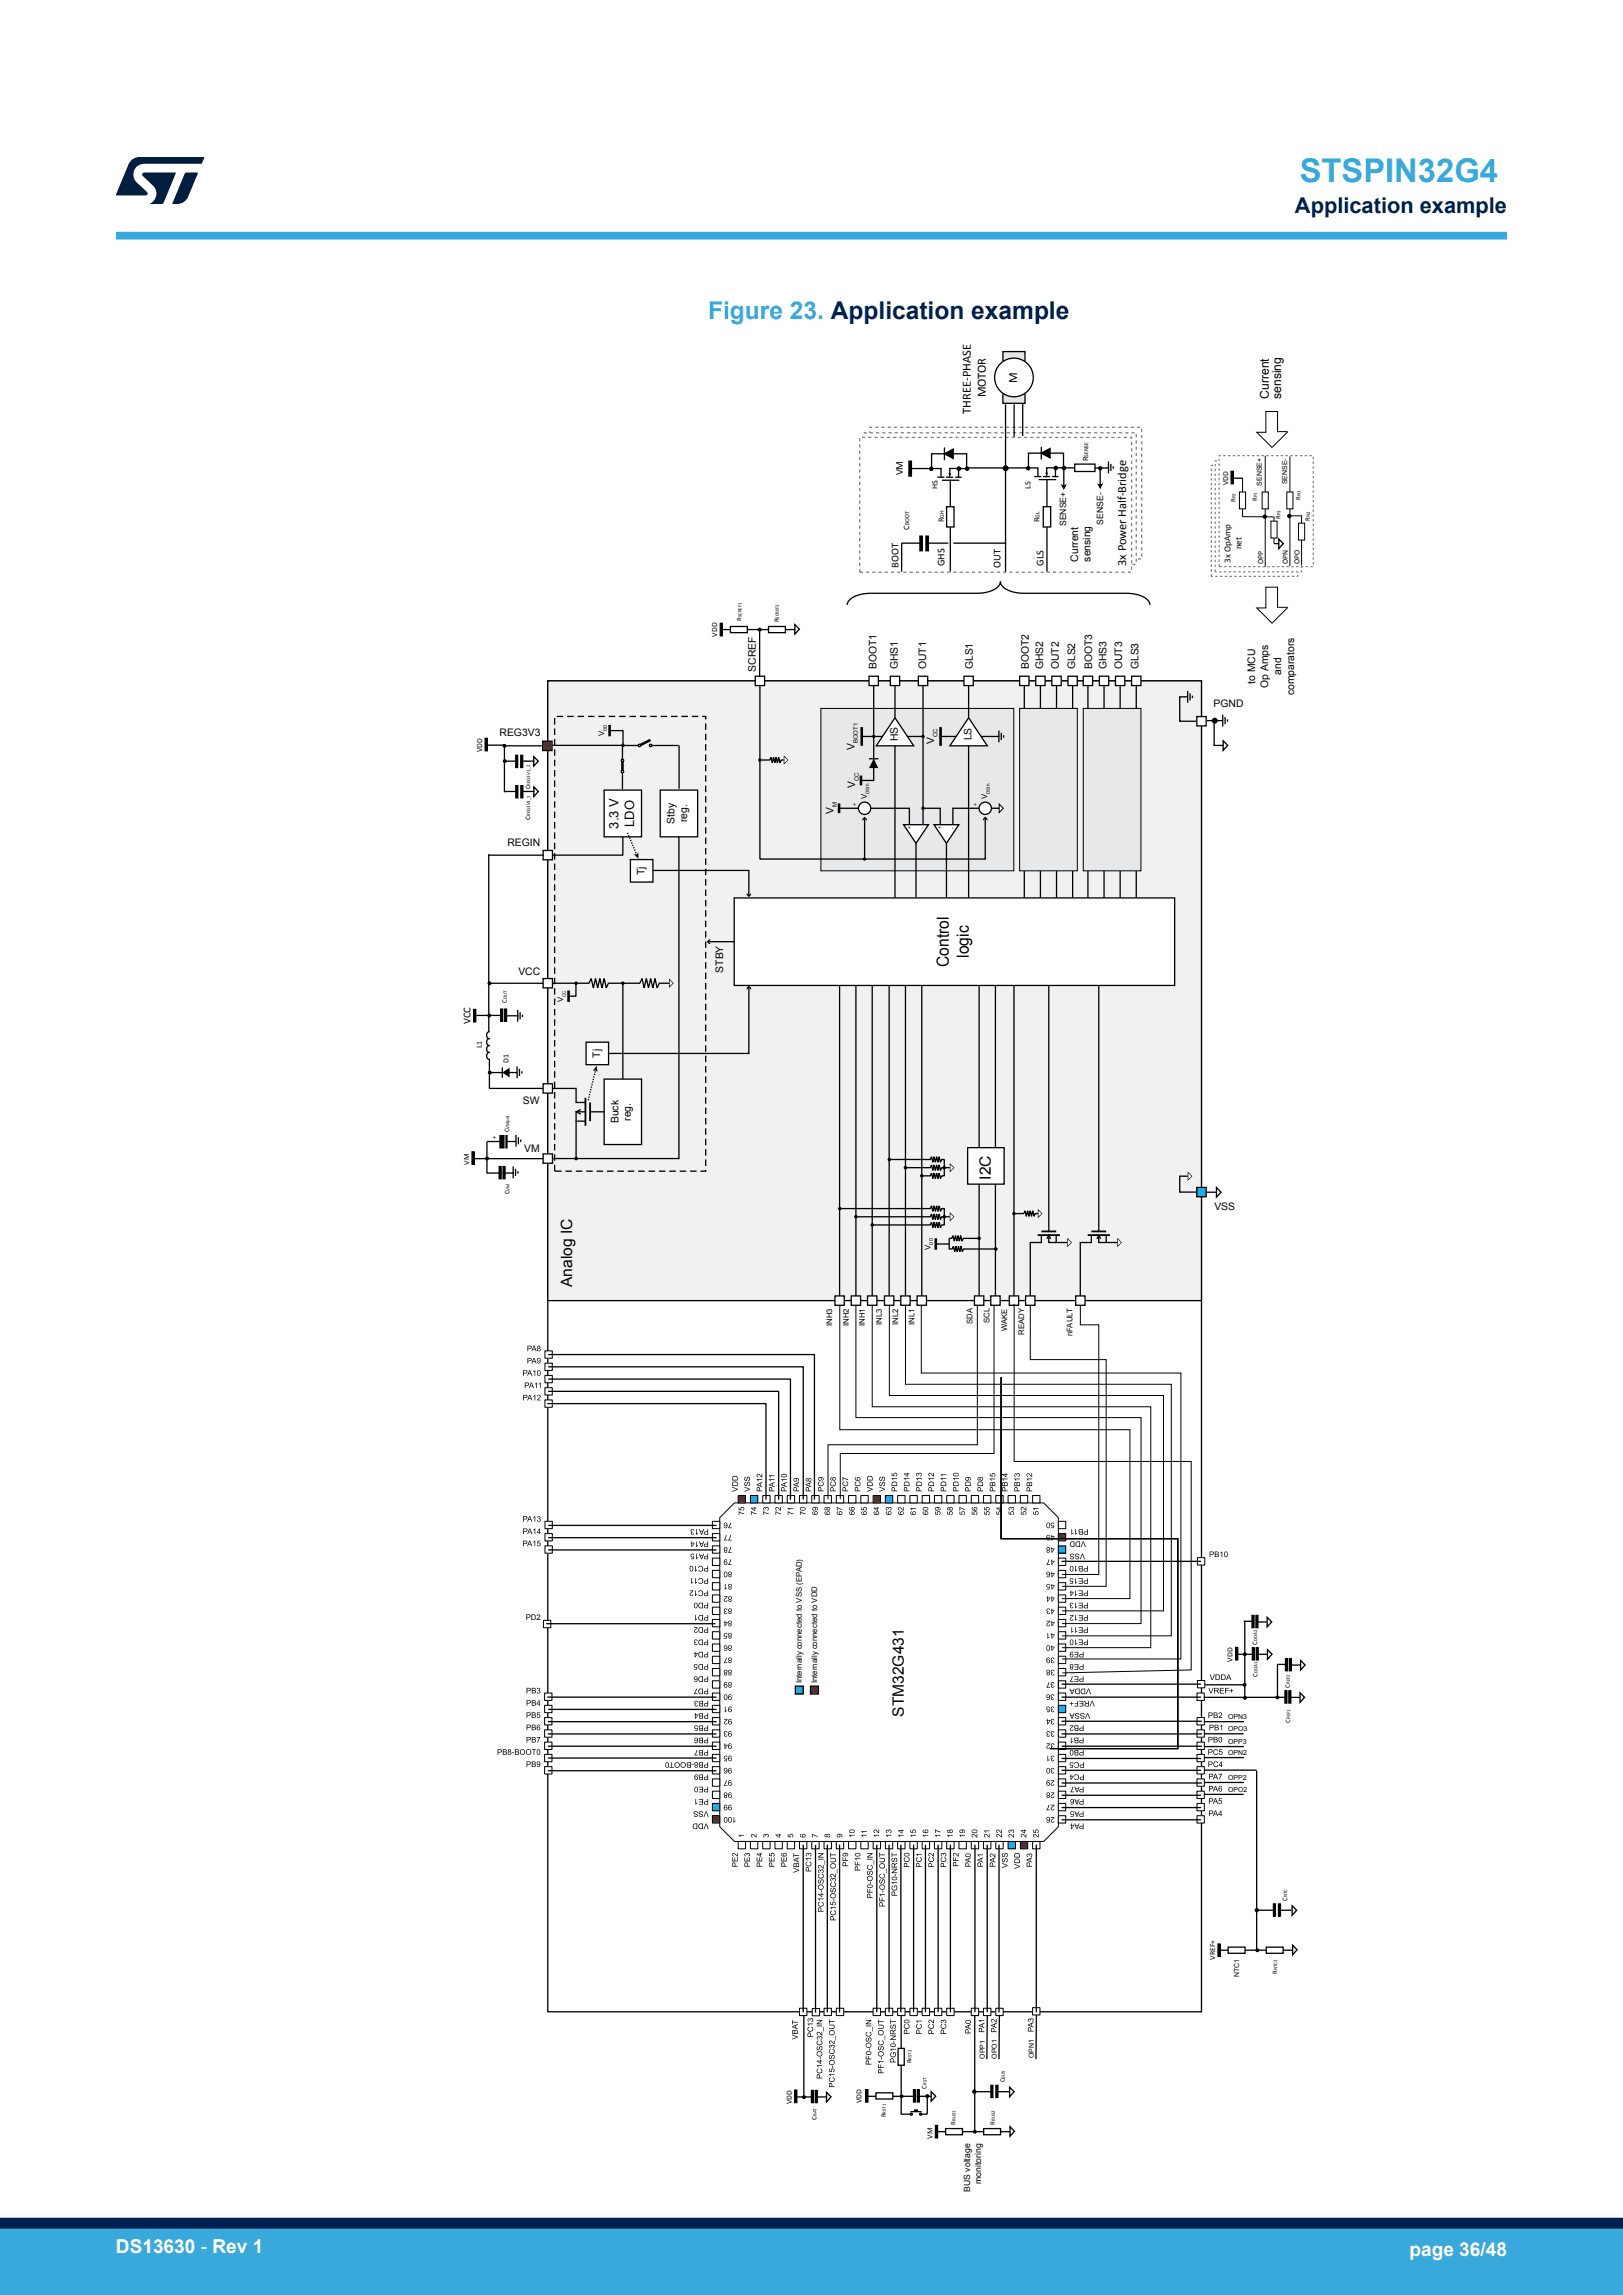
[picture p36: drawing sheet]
<svg xmlns="http://www.w3.org/2000/svg" width="210mm" height="297mm" viewBox="0 0 210 297" stroke-linecap="round" stroke-linejoin="round" font-family="sans-serif">
<defs><g id="words">
<text font-size="4.2" fill="#39a9dc" x="168.2" y="23.5">STSPIN32G4</text>
<text font-size="3.2" fill="#39a9dc" x="91.6" y="41.3">Figure 23. Application example</text>
<text font-size="2.8" fill="#002052" x="167.6" y="27.5">Application example</text>
<g font-size="2.5" fill="#fff">
<text x="15" y="291.6">DS13630 - Rev 1</text>
<text x="182.4" y="291.9">page 36/48</text>
</g>
<g font-size="2.2">
<text x="122.8" y="125.1" transform="rotate(-90 122.8 125.1)">Control</text>
<text x="125.4" y="123.9" transform="rotate(-90 125.4 123.9)">logic</text>
</g>
<g font-size="2">
<text x="128.2" y="152.7" transform="rotate(-90 128.2 152.7)">I2C</text>
<text x="74" y="166.5" transform="rotate(-90 74 166.5)">Analog IC</text>
<text x="116.9" y="222.2" transform="rotate(-90 116.9 222.2)">STM32G431</text>
</g>
<g font-size="1.7">
<text x="80" y="107.2" transform="rotate(-90 80 107.2)">3.3 V</text>
<text x="82" y="107" transform="rotate(-90 82 107)">LDO</text>
</g>
<g font-size="1.6">
<text x="125.6" y="53.6" transform="rotate(-90 125.6 53.6)">THREE-PHASE</text>
<text x="127.6" y="51.4" transform="rotate(-90 127.6 51.4)">MOTOR</text>
<text x="131.6" y="49.5" transform="rotate(-90 131.6 49.5)">M</text>
<text x="164.2" y="51.6" transform="rotate(-90 164.2 51.6)">Current</text>
<text x="165.8" y="51.6" transform="rotate(-90 165.8 51.6)">sensing</text>
<text x="145.7" y="73.2" transform="rotate(-90 145.7 73.2)">3x Power Half-Bridge</text>
</g>
<text font-size="1.4" fill="#010101" x="60.9" y="132.5" transform="rotate(-90 60.9 132.5)">VCC</text>
<g font-size="1.3">
<text x="116.8" y="61.5" transform="rotate(-90 116.8 61.5)">VM</text>
<text x="139.5" y="72.7" transform="rotate(-90 139.5 72.7)">Current</text>
<text x="141.1" y="72.7" transform="rotate(-90 141.1 72.7)">sensing</text>
<text x="97.8" y="86.9" transform="rotate(-90 97.8 86.9)">SCREF</text>
<text x="113.4" y="86.6" transform="rotate(-90 113.4 86.6)">BOOT1</text>
<text x="116.2" y="86.6" transform="rotate(-90 116.2 86.6)">GHS1</text>
<text x="119.8" y="86.6" transform="rotate(-90 119.8 86.6)">OUT1</text>
<text x="125.9" y="86.6" transform="rotate(-90 125.9 86.6)">GLS1</text>
<text x="133.1" y="86.6" transform="rotate(-90 133.1 86.6)">BOOT2</text>
<text x="135" y="86.6" transform="rotate(-90 135 86.6)">GHS2</text>
<text x="137" y="86.6" transform="rotate(-90 137 86.6)">OUT2</text>
<text x="139.1" y="86.6" transform="rotate(-90 139.1 86.6)">GLS2</text>
<text x="141.3" y="86.6" transform="rotate(-90 141.3 86.6)">BOOT3</text>
<text x="143.2" y="86.6" transform="rotate(-90 143.2 86.6)">GHS3</text>
<text x="145.2" y="86.6" transform="rotate(-90 145.2 86.6)">OUT3</text>
<text x="147.3" y="86.6" transform="rotate(-90 147.3 86.6)">GLS3</text>
<text x="162.4" y="88.5" transform="rotate(-90 162.4 88.5)">to MCU</text>
<text x="164.1" y="89" transform="rotate(-90 164.1 89)">Op Amps</text>
<text x="165.8" y="87.3" transform="rotate(-90 165.8 87.3)">and</text>
<text x="167.5" y="90" transform="rotate(-90 167.5 90)">comparators</text>
<text x="64.6" y="95.2">REG3V3</text>
<text x="116.2" y="95.9" transform="rotate(-90 116.2 95.9)">HS</text>
<text x="125.7" y="95.8" transform="rotate(-90 125.7 95.8)">LS</text>
<text x="157" y="91.5">PGND</text>
<text x="110.6" y="97.1" transform="rotate(-90 110.6 97.1)">V</text>
<text x="120.9" y="96.3" transform="rotate(-90 120.9 96.3)">V</text>
<text x="87.3" y="106.6" transform="rotate(-90 87.3 106.6)">Stby</text>
<text x="88.9" y="106.4" transform="rotate(-90 88.9 106.4)">reg.</text>
<text x="107.8" y="105.4" transform="rotate(-90 107.8 105.4)">V</text>
<text x="110.7" y="102" transform="rotate(-90 110.7 102)">V</text>
<text x="65.7" y="109.5">REGIN</text>
<text x="83.4" y="113.3" transform="rotate(-90 83.4 113.3)">Tj</text>
<text x="93.6" y="125.9" transform="rotate(-90 93.6 125.9)">STBY</text>
<text x="67.1" y="126.2">VCC</text>
<text x="77.6" y="136.9" transform="rotate(-90 77.6 136.9)">Tj</text>
<text x="67.7" y="142.8">SW</text>
<text x="67.8" y="149.1">VM</text>
<text x="80" y="145.4" transform="rotate(-90 80 145.4)">Buck</text>
<text x="81.6" y="145" transform="rotate(-90 81.6 145)">reg.</text>
<text x="157.1" y="156.5">VSS</text>
</g>
<g font-size="1.3" fill="#010101">
<text x="116.3" y="73.5" transform="rotate(-90 116.3 73.5)">BOOT</text>
<text x="122.2" y="73.3" transform="rotate(-90 122.2 73.3)">GHS</text>
<text x="129.5" y="73.5" transform="rotate(-90 129.5 73.5)">OUT</text>
<text x="135" y="73.3" transform="rotate(-90 135 73.3)">GLS</text>
</g>
<g font-size="1.2">
<text x="160.6" y="71.1" transform="rotate(-90 160.6 71.1)">net</text>
<text x="159.2" y="72.8" transform="rotate(-90 159.2 72.8)">3x OpAmp</text>
</g>
<g font-size="1.1">
<text x="140.8" y="59.7" transform="rotate(-90 140.8 59.7)">R</text>
<text x="121.3" y="63.3" transform="rotate(-90 121.3 63.3)">HS</text>
<text x="133.3" y="63.2" transform="rotate(-90 133.3 63.2)">LS</text>
<text x="117.7" y="68.5" transform="rotate(-90 117.7 68.5)">C</text>
<text x="122.1" y="67.6" transform="rotate(-90 122.1 67.6)">R</text>
<text x="134.5" y="67.6" transform="rotate(-90 134.5 67.6)">R</text>
<text x="138" y="68.1" transform="rotate(-90 138 68.1)">SENSE+</text>
<text x="142.7" y="67.9" transform="rotate(-90 142.7 67.9)">SENSE-</text>
<text x="125.5" y="283.6" transform="rotate(-90 125.5 283.6)">BUS voltage</text>
<text x="126.9" y="282.6" transform="rotate(-90 126.9 282.6)">monitoring</text>
</g>
<g font-size="1">
<text x="158.9" y="62.8" transform="rotate(-90 158.9 62.8)">VDD</text>
<text x="163.4" y="73" transform="rotate(-90 163.4 73)">OPP</text>
<text x="166.6" y="73" transform="rotate(-90 166.6 73)">OPN</text>
<text x="168.1" y="73" transform="rotate(-90 168.1 73)">OPO</text>
<text x="92.8" y="82.4" transform="rotate(-90 92.8 82.4)">VDD</text>
<text x="78.2" y="95.3" transform="rotate(-90 78.2 95.3)">V</text>
<text x="62.4" y="97.4" transform="rotate(-90 62.4 97.4)">VDD</text>
<text x="112.1" y="103.4" transform="rotate(-90 112.1 103.4)">V</text>
<text x="127.8" y="103.4" transform="rotate(-90 127.8 103.4)">V</text>
<text x="72.9" y="129.7" transform="rotate(-90 72.9 129.7)">V</text>
<text x="62.3" y="135.7" transform="rotate(-90 62.3 135.7)">L1</text>
<text x="65.8" y="137.6" transform="rotate(-90 65.8 137.6)">D1</text>
<text x="60.7" y="150.7" transform="rotate(-90 60.7 150.7)">VM</text>
<text x="120.4" y="161.7" transform="rotate(-90 120.4 161.7)">V</text>
<text x="107.7" y="171.6" transform="rotate(-90 107.7 171.6)">INH3</text>
<text x="109.8" y="171.6" transform="rotate(-90 109.8 171.6)">INH2</text>
<text x="111.9" y="171.6" transform="rotate(-90 111.9 171.6)">INH1</text>
<text x="114.1" y="171.5" transform="rotate(-90 114.1 171.5)">INL3</text>
<text x="116.2" y="171.5" transform="rotate(-90 116.2 171.5)">INL2</text>
<text x="118.3" y="171.5" transform="rotate(-90 118.3 171.5)">INL1</text>
<text x="125.8" y="171.3" transform="rotate(-90 125.8 171.3)">SDA</text>
<text x="128.1" y="171.2" transform="rotate(-90 128.1 171.2)">SCL</text>
<text x="130.3" y="172.3" transform="rotate(-90 130.3 172.3)">WAKE</text>
<text x="132.5" y="172.8" transform="rotate(-90 132.5 172.8)">READY</text>
<text x="138.8" y="172.9" transform="rotate(-90 138.8 172.9)">nFAULT</text>
<text x="68" y="209.6">PD2</text>
<text x="159.5" y="215" transform="rotate(-90 159.5 215)">VDD</text>
<text x="103.8" y="217.8" transform="rotate(-90 103.8 217.8)">Internally connected to VSS (EPAD)</text>
<text x="105.7" y="217.8" transform="rotate(-90 105.7 217.8)">Internally connected to VDD</text>
<text x="157.2" y="253.6" transform="rotate(-90 157.2 253.6)">VREF+</text>
<text x="102.4" y="272.3" transform="rotate(-90 102.4 272.3)">VDD</text>
<text x="111.5" y="272.2" transform="rotate(-90 111.5 272.2)">VDD</text>
<text x="120.6" y="276.8" transform="rotate(-90 120.6 276.8)">VM</text>
</g>
<g font-size=".9">
<text x="159.9" y="65" transform="rotate(-90 159.9 65)">R</text>
<text x="162.7" y="64.8" transform="rotate(-90 162.7 64.8)">R</text>
<text x="163.3" y="62.9" transform="rotate(-90 163.3 62.9)">SENSE+</text>
<text x="166.6" y="62.7" transform="rotate(-90 166.6 62.7)">SENSE-</text>
<text x="168.3" y="64.7" transform="rotate(-90 168.3 64.7)">R</text>
<text x="165.7" y="67.2" transform="rotate(-90 165.7 67.2)">R</text>
<text x="169.5" y="67.4" transform="rotate(-90 169.5 67.4)">R</text>
<text x="96" y="80.4" transform="rotate(-90 96 80.4)">R</text>
<text x="100.8" y="80.5" transform="rotate(-90 100.8 80.5)">R</text>
<text x="68.6" y="102.1" transform="rotate(-90 68.6 102.1)">C</text>
<text x="68.6" y="106.1" transform="rotate(-90 68.6 106.1)">C</text>
<text x="65.6" y="129.8" transform="rotate(-90 65.6 129.8)">C</text>
<text x="64.2" y="147.4" transform="rotate(-90 64.2 147.4)">+</text>
<text x="65.9" y="146.5" transform="rotate(-90 65.9 146.5)">C</text>
<text x="65.9" y="154.5" transform="rotate(-90 65.9 154.5)">C</text>
<text x="162.7" y="212.8" transform="rotate(-90 162.7 212.8)">C</text>
<text x="162.7" y="217" transform="rotate(-90 162.7 217)">C</text>
<text x="166.9" y="218.4" transform="rotate(-90 166.9 218.4)">C</text>
<text x="158.9" y="227.2">OPN2</text>
<text x="158.9" y="225.7">OPP3</text>
<text x="158.9" y="224">OPO3</text>
<text x="158.9" y="222.5">OPN3</text>
<text x="166.9" y="222.9" transform="rotate(-90 166.9 222.9)">C</text>
<text x="158.9" y="230.3">OPP2</text>
<text x="158.9" y="231.9">OPO2</text>
<text x="166.6" y="246" transform="rotate(-90 166.6 246)">C</text>
<text x="160.3" y="255.8" transform="rotate(-90 160.3 255.8)">NTC1</text>
<text x="165.3" y="255.4" transform="rotate(-90 165.3 255.4)">R</text>
<text x="118" y="267" transform="rotate(-90 118 267)">R</text>
<text x="127.4" y="266.4" transform="rotate(-90 127.4 266.4)">OPP1</text>
<text x="129" y="266.4" transform="rotate(-90 129 266.4)">OPO1</text>
<text x="130" y="269.5" transform="rotate(-90 130 269.5)">C</text>
<text x="133.7" y="266.4" transform="rotate(-90 133.7 266.4)">OPN1</text>
<text x="105.6" y="274.3" transform="rotate(-90 105.6 274.3)">C</text>
<text x="114.6" y="274" transform="rotate(-90 114.6 274)">R</text>
<text x="119.9" y="270.3" transform="rotate(-90 119.9 270.3)">C</text>
<text x="123.6" y="275" transform="rotate(-90 123.6 275)">R</text>
<text x="128.7" y="275" transform="rotate(-90 128.7 275)">R</text>
</g>
<g font-size=".8">
<text x="140.8" y="59.1" transform="rotate(-90 140.8 59.1)">SENSE</text>
<text x="117.7" y="68" transform="rotate(-90 117.7 68)">BOOT</text>
<text x="122.1" y="67" transform="rotate(-90 122.1 67)">GH</text>
<text x="134.5" y="67" transform="rotate(-90 134.5 67)">GL</text>
<text x="121.3" y="95.4" transform="rotate(-90 121.3 95.4)">CC</text>
<text x="111" y="96.2" transform="rotate(-90 111 96.2)">BOOT1</text>
<text x="111.1" y="101.1" transform="rotate(-90 111.1 101.1)">CC</text>
<text x="108.3" y="104.5" transform="rotate(-90 108.3 104.5)">M</text>
</g>
<g font-size=".7">
<text x="110.8" y="104.3" transform="rotate(-90 110.8 104.3)">+</text>
<text x="117.9" y="107.3" transform="rotate(-90 117.9 107.3)">+</text>
<text x="119.5" y="107.2" transform="rotate(-90 119.5 107.2)">-</text>
<text x="121.8" y="107.3" transform="rotate(-90 121.8 107.3)">+</text>
<text x="123.5" y="107.2" transform="rotate(-90 123.5 107.2)">-</text>
<text x="126.5" y="104.3" transform="rotate(-90 126.5 104.3)">+</text>
</g>
<g font-size=".6">
<text x="159.9" y="64.5" transform="rotate(-90 159.9 64.5)">P2</text>
<text x="162.7" y="64.3" transform="rotate(-90 162.7 64.3)">P1</text>
<text x="168.3" y="64.3" transform="rotate(-90 168.3 64.3)">N1</text>
<text x="165.7" y="66.7" transform="rotate(-90 165.7 66.7)">P3</text>
<text x="169.5" y="67" transform="rotate(-90 169.5 67)">N2</text>
<text x="96" y="79.9" transform="rotate(-90 96 79.9)">SCREF1</text>
<text x="100.8" y="80.1" transform="rotate(-90 100.8 80.1)">SCREF2</text>
<text x="78.5" y="94.6" transform="rotate(-90 78.5 94.6)">DD</text>
<text x="68.6" y="101.7" transform="rotate(-90 68.6 101.7)">REG3V3_2</text>
<text x="68.6" y="105.6" transform="rotate(-90 68.6 105.6)">REG3V3_1</text>
<text x="112.5" y="102.7" transform="rotate(-90 112.5 102.7)">DSth</text>
<text x="128.1" y="102.7" transform="rotate(-90 128.1 102.7)">DSth</text>
<text x="65.6" y="129.3" transform="rotate(-90 65.6 129.3)">OUT</text>
<text x="73.2" y="129" transform="rotate(-90 73.2 129)">CC</text>
<text x="65.9" y="146.1" transform="rotate(-90 65.9 146.1)">VMpol</text>
<text x="65.9" y="154.1" transform="rotate(-90 65.9 154.1)">VM</text>
<text x="120.7" y="161.1" transform="rotate(-90 120.7 161.1)">DD</text>
<text x="162.7" y="212.4" transform="rotate(-90 162.7 212.4)">DDA2</text>
<text x="162.7" y="216.5" transform="rotate(-90 162.7 216.5)">DDA1</text>
<text x="166.9" y="217.9" transform="rotate(-90 166.9 217.9)">REF2</text>
<text x="166.9" y="222.5" transform="rotate(-90 166.9 222.5)">REF1</text>
<text x="166.6" y="245.5" transform="rotate(-90 166.6 245.5)">NTC</text>
<text x="165.3" y="255" transform="rotate(-90 165.3 255)">NTC2</text>
<text x="118" y="266.5" transform="rotate(-90 118 266.5)">RST2</text>
<text x="119.9" y="269.8" transform="rotate(-90 119.9 269.8)">RST</text>
<text x="130" y="269" transform="rotate(-90 130 269)">BUS</text>
<text x="105.6" y="273.8" transform="rotate(-90 105.6 273.8)">BAT</text>
<text x="114.6" y="273.5" transform="rotate(-90 114.6 273.5)">RST1</text>
<text x="123.6" y="274.5" transform="rotate(-90 123.6 274.5)">BUS1</text>
<text x="128.7" y="274.5" transform="rotate(-90 128.7 274.5)">BUS2</text>
</g>
</g></defs>
<path d="M70.9 88.1h84.6v172.2h-84.6zM162.6 229.2v23.1" fill="none" stroke="#000" stroke-width=".17"/>
<path d="M95 194.5h40l1.9 1.9v40l-1.9 1.9h-40l-1.9-1.9v-40z" fill="none" stroke="#010101" stroke-width=".13"/>
<path d="M95.5 193.5h1v1h-1z" fill="#ed1c24"/>
<path d="M95.5 193.5h1v1h-1z" fill="none" stroke="#010101" stroke-width=".13"/>
<g fill="#010101">
<path d="M95.6 237.5h.7h-.6l.1 .2h-.1z"/>
<path d="M97.2 237.4a.48 .48 0 0 1 .6 .3v-.4h.1v.5l-.2-.1a.32 .32 0 0 0-.5-.2l.2 .3-.2-.2z"/>
<path d="M98.8 237.4h.2l.1 .1a.23 .23 0 0 1 .4-.1 .23 .23 0 0 1-.2 .4v-.1a.15 .15 0 0 0 .1-.2 .15 .15 0 0 0-.2-.1 .15 .15 0 0 0-.1 .2h-.1a.12 .12 0 0 0-.1-.2 .12 .12 0 0 0-.1 .2 .12 .12 0 0 0 .1 .1v.1l-.1-.2z"/>
<path d="M101.9 237.3h.1v.3l.2 .1a.24 .24 0 0 1 .1-.4 .24 .24 0 0 1 .3 .2 .24 .24 0 0 1-.1 .3l-.1-.1a.15 .15 0 0 0 .1-.2 .15 .15 0 0 0-.2 0 .15 .15 0 0 0 0 .2v.1l-.4-.1z"/>
<path d="M105.1 237.3l.7 .3v.1l-.6-.3v.4h-.1z"/>
<path d="M109.9 237.5h.7h-.6l.1 .2h-.1zM109.9 236.9l.1-.1a.33 .33 0 0 1 .4 0 .33 .33 0 0 1 .1 .4 .38 .38 0 0 1-.4 .1 .38 .38 0 0 1-.2-.4zM110 236.9h-.1a.3 .3 0 0 0 .3 .2 .3 .3 0 0 0 .3-.2h-.1z"/>
<path d="M113 237.5h.8h-.6l.1 .2h-.1zM113.1 236.8a.48 .48 0 0 1 .6 .3v-.3h.1v.4h-.2a.32 .32 0 0 0-.5-.3l.1 .3-.2-.1z"/>
<path d="M114.6 237.5h.7h-.5l.1 .2h-.1zM114.7 236.9l.1-.1 .1 .1a.23 .23 0 0 1 .4 0 .23 .23 0 0 1-.2 .3v-.1a.15 .15 0 0 0 .2-.1 .15 .15 0 0 0-.2-.1 .15 .15 0 0 0-.1 .2l-.1-.1a.12 .12 0 0 0-.1-.1 .12 .12 0 0 0-.1 .1 .12 .12 0 0 0 .1 .1v.1l-.2-.1z"/>
<path d="M116.2 237.5h.7h-.5l.1 .2h-.1zM116.2 236.9h.5l.1-.1v.1h.1h-.1v.4h-.1zM116.3 236.9l.4 .3v-.3z"/>
<path d="M117.8 237.5h.7h-.6l.2 .2h-.1zM117.8 236.8h.1v.3h.2a.24 .24 0 0 1 .1-.3 .24 .24 0 0 1 .3 .1 .24 .24 0 0 1-.2 .3v-.1a.15 .15 0 0 0 .1-.2 .15 .15 0 0 0-.3 0 .15 .15 0 0 0 .1 .2v.1l-.4-.1z"/>
<path d="M119.4 237.5h.7h-.6l.1 .2zM119.4 236.8h.2v.1a.17 .17 0 0 0-.1 .2 .17 .17 0 0 0 .2 0 .23 .23 0 0 1 .1-.3 .23 .23 0 0 1 .3 .1 .23 .23 0 0 1-.2 .3h-.4zM119.7 237a.16 .16 0 0 0 .3 0 .16 .16 0 0 0-.3 0z"/>
<path d="M121 237.5h.7h-.6l.1 .2h-.1zM121 236.8l.7 .2v.1l-.6-.2v.3h-.1z"/>
<path d="M122.6 237.5h.7h-.6l.1 .2h-.1zM122.6 236.8h.2l.1 .1a.21 .21 0 0 1 .3-.1 .21 .21 0 0 1 0 .4 .21 .21 0 0 1-.3-.1 .19 .19 0 0 1-.3 0 .19 .19 0 0 1 0-.3zM122.9 237a.15 .15 0 0 0 .3 0 .15 .15 0 0 0-.3 0zM122.6 237a.15 .15 0 0 0 .3 0 .15 .15 0 0 0-.3 0z"/>
<path d="M124.1 237.5h.8h-.6l.1 .2h-.1zM124.2 236.8a.35 .35 0 0 1 .5 0 .35 .35 0 0 1 .1 .4h-.1l.1-.3-.3-.1a.23 .23 0 0 1 0 .4 .23 .23 0 0 1-.3 0 .23 .23 0 0 1 0-.4zM124.2 237a.15 .15 0 0 0 .3 0 .15 .15 0 0 0-.3 0z"/>
<path d="M125.8 237.4a.48 .48 0 0 1 .6 .3v-.4h.1v.5l-.2-.1a.32 .32 0 0 0-.5-.2l.1 .3-.2-.2zM125.8 236.9l.1-.1a.33 .33 0 0 1 .4 0 .33 .33 0 0 1 .1 .4 .38 .38 0 0 1-.4 .1 .38 .38 0 0 1-.3-.4zM125.9 236.9h-.1a.3 .3 0 0 0 .3 .2 .3 .3 0 0 0 .3-.2h-.2z"/>
<path d="M127.4 237.4a.48 .48 0 0 1 .6 .3v-.4v.5l-.1-.1a.32 .32 0 0 0-.5-.2l.1 .3-.2-.2zM127.3 236.9h.7v.1h-.5l.1 .2h-.1z"/>
<path d="M129 237.4a.48 .48 0 0 1 .5 .3v-.4h.1v.5l-.1-.1a.32 .32 0 0 0-.5-.2l.1 .3-.2-.2zM129 236.8a.48 .48 0 0 1 .5 .3v-.3h.1v.4h-.1a.32 .32 0 0 0-.5-.3l.1 .3-.2-.1z"/>
<path d="M130.5 237.4a.48 .48 0 0 1 .6 .3v-.4h.1v.5l-.1-.1a.32 .32 0 0 0-.5-.2l.1 .3-.2-.2zM130.5 236.9l.2-.1 .1 .1a.23 .23 0 0 1 .4 0 .23 .23 0 0 1-.2 .3v-.1a.15 .15 0 0 0 .1-.1 .15 .15 0 0 0-.1-.1 .15 .15 0 0 0-.1 .2l-.1-.1a.12 .12 0 0 0-.1-.1 .12 .12 0 0 0-.2 .1 .12 .12 0 0 0 .2 .1v.1l-.2-.1z"/>
<path d="M132.1 237.4a.48 .48 0 0 1 .6 .3v-.4h.1v.5l-.2-.1a.32 .32 0 0 0-.4-.2l.1 .3-.2-.2zM132.1 236.9h.4l.1-.1v.1h.2h-.2v.4h-.1zM132.2 236.9l.3 .3v-.3z"/>
<path d="M133.7 237.4a.48 .48 0 0 1 .6 .3v-.4h.1v.5l-.2-.1a.32 .32 0 0 0-.5-.2l.2 .3-.2-.2zM133.7 236.8h.1v.3h.2a.24 .24 0 0 1 .1-.3 .24 .24 0 0 1 .3 .1 .24 .24 0 0 1-.2 .3v-.1a.15 .15 0 0 0 .1-.2 .15 .15 0 0 0-.3 0 .15 .15 0 0 0 .1 .2l-.1 .1-.3-.1z"/>
<path d="M108.3 237.4a.35 .35 0 0 1 .5-.1 .35 .35 0 0 1 .2 .4l-.2 .1 .1-.3-.3-.1a.23 .23 0 0 1 0 .3 .23 .23 0 0 1-.3 0 .23 .23 0 0 1 0-.3zM108.3 237.6a.2 .2 0 0 0 .4 0 .2 .2 0 0 0-.4 0z"/>
<path d="M111.4 237.5h.8h-.6l.1 .2h-.1zM111.4 237h.8v.1h-.6l.1 .1h-.1z"/>
<path d="M100.3 237.4h.5l.1-.1v.1h.2v.1h-.2v.3h-.1zM100.5 237.5l.3 .2v-.2z"/>
<path d="M103.5 237.4l.2-.1v.1a.17 .17 0 0 0-.1 .3 .17 .17 0 0 0 .3 0 .23 .23 0 0 1 0-.4 .23 .23 0 0 1 .3 .2 .23 .23 0 0 1-.2 .3l-.4-.1zM103.9 237.5a.16 .16 0 0 0 .3 0 .16 .16 0 0 0-.3 0z"/>
<path d="M106.7 237.4h.2l.1 .1a.21 .21 0 0 1 .3-.1 .21 .21 0 0 1 0 .3 .21 .21 0 0 1-.3 0 .19 .19 0 0 1-.3 0 .19 .19 0 0 1 0-.3zM107 237.6a.15 .15 0 0 0 .3 0 .15 .15 0 0 0-.3 0zM106.7 237.6a.15 .15 0 0 0 .3 0 .15 .15 0 0 0-.3 0z"/>
<path d="M109.1 241h.3v.4h.3v.1h-.7zM109.1 241.1v.3h.3l-.1-.3zM109 240.3h.1v.4h.2v-.3h.1v.3h.3v.1h-.7zM109.1 239.8a.35 .35 0 0 1 .4 0 .35 .35 0 0 1 .2 .4h-.1l.1-.2-.3-.1a.23 .23 0 0 1 0 .3 .23 .23 0 0 1-.3 0 .23 .23 0 0 1 0-.4zM109.1 240a.15 .15 0 0 0 .3 0 .15 .15 0 0 0-.3 0z"/>
<path d="M112.3 245.1h.3v.4h.3v.1h-.7zM112.3 245.2v.3h.2v-.3zM112.2 244.4h.1v.4h.2v-.3h.1v.3h.3v.1h-.7zM112.2 244l.1-.1a.33 .33 0 0 1 .4 0 .33 .33 0 0 1 .1 .4 .38 .38 0 0 1-.3 .1 .38 .38 0 0 1-.3-.3zM112.3 244v.1a.3 .3 0 0 0 .3 .2 .3 .3 0 0 0 .2-.2l-.1-.1zM112.6 243.5h.1v.3h-.1zM112.2 243.1a.36 .36 0 0 1 .7 0 .36 .36 0 0 1-.7 0zM112.3 243.1a.27 .27 0 0 0 .5 0 .27 .27 0 0 0-.5 0zM112.2 242.2l.2-.1v.1a.16 .16 0 0 0-.2 .2 .16 .16 0 0 0 .2 .1h.1a.27 .27 0 0 1 .1-.4 .27 .27 0 0 1 .3 .1 .27 .27 0 0 1 0 .4l-.2 .1v-.1a.17 .17 0 0 0 .2-.2 .17 .17 0 0 0-.3-.1 .24 .24 0 0 1-.1 .3 .24 .24 0 0 1-.3-.1 .24 .24 0 0 1 0-.3zM112.2 241.5l.2-.1v.1a.24 .24 0 0 0 0 .3 .24 .24 0 0 0 .3 0 .24 .24 0 0 0 0-.4v-.1a.35 .35 0 0 1 .1 .5 .35 .35 0 0 1-.5 .1 .35 .35 0 0 1-.1-.4zM113 240.7l.1 .6zM112.2 240.6h.7v.1h-.7zM112.2 239.8h.7v.1l-.6 .4h.6v.1h-.7v-.1l.6-.4h-.6z"/>
<path d="M113.8 246.2h.3l.1 .4h.3v.1h-.7zM113.9 246.3v.3h.2v-.3zM113.8 245.6h.1v.3h.2v-.3h.1v.3h.3v.1h-.7zM113.8 245.1h.7v.1h-.6l.1 .2zM114.2 244.6h.1v.3h-.1zM113.8 244.2a.36 .36 0 0 1 .7 0 .36 .36 0 0 1-.7 0zM113.9 244.2a.27 .27 0 0 0 .5 0 .27 .27 0 0 0-.5 0zM113.8 243.3l.2-.1v.1a.16 .16 0 0 0-.2 .2 .16 .16 0 0 0 .2 .1 .27 .27 0 0 1 .2-.4 .27 .27 0 0 1 .3 .1 .27 .27 0 0 1-.1 .4l-.1 .1v-.1a.17 .17 0 0 0 .2-.2 .17 .17 0 0 0-.3-.1 .24 .24 0 0 1-.1 .3 .24 .24 0 0 1-.4-.1 .24 .24 0 0 1 .1-.3zM113.8 242.6l.2-.1v.1a.24 .24 0 0 0 0 .3 .24 .24 0 0 0 .3 0 .24 .24 0 0 0-.1-.3l.1-.1a.35 .35 0 0 1 .1 .4 .35 .35 0 0 1-.5 .2 .35 .35 0 0 1-.1-.5zM114.6 241.9l.1 .5zM113.8 241.5a.36 .36 0 0 1 .7 0 .36 .36 0 0 1-.7 0zM113.9 241.4a.27 .27 0 0 0 .5 0 .27 .27 0 0 0-.5 0zM113.8 240.4h.4a.28 .28 0 0 1 .3 .3 .28 .28 0 0 1-.3 .3h-.4v-.1h.4a.19 .19 0 0 0 .2-.1 .19 .19 0 0 0-.1-.3h-.5zM113.8 239.8h.1v.2h.6v.1h-.6v.2h-.1z"/>
<path d="M115.4 244.8h.3l.1 .4h.3v.1h-.7zM115.5 244.9l-.1 .3h.3v-.3zM115.4 244.1l.2-.1v.1a.29 .29 0 0 0 0 .4 .29 .29 0 0 0 .4 0 .29 .29 0 0 0-.1-.4h-.1v.2h-.1v-.3h.3a.38 .38 0 0 1 0 .5 .38 .38 0 0 1-.5 .1 .38 .38 0 0 1-.1-.5zM115.4 243.6h.7v.1h-.6l.1 .1h-.1zM115.4 243l.1-.1a.33 .33 0 0 1 .4 0 .33 .33 0 0 1 .1 .4 .38 .38 0 0 1-.4 .1 .38 .38 0 0 1-.2-.4zM115.5 243a.3 .3 0 0 0 .2 .2 .3 .3 0 0 0 .3-.2h-.1zM115.8 242.5h.1v.3h-.1zM115.4 241.8h.7v.1l-.6 .4h.6v.1h-.7v-.1l.5-.4h-.5zM115.4 241.2l.2-.1 .2 .2 .3-.3v.2l-.3 .2v.2h.3v.1h-.7zM115.5 241.2l-.1 .4h.3v-.2a.13 .13 0 0 0-.1-.2 .13 .13 0 0 0-.1 0zM115.4 240.5l.2-.1v.1a.16 .16 0 0 0-.2 .2 .16 .16 0 0 0 .2 .1 .27 .27 0 0 1 .2-.4 .27 .27 0 0 1 .3 .1 .27 .27 0 0 1-.1 .4l-.1 .1-.1-.1a.18 .18 0 0 0 .3-.2 .17 .17 0 0 0-.3-.1 .24 .24 0 0 1-.2 .3 .24 .24 0 0 1-.3-.1 .24 .24 0 0 1 .1-.3zM115.4 239.8v.2h.7v.1h-.7v.2z"/>
<path d="M117 241.1h.3l.1 .4h.3v.1h-.7zM117.1 241.2l-.1 .3h.3v-.3zM117 240.5l.2-.2v.1a.24 .24 0 0 0-.1 .4 .24 .24 0 0 0 .4 0 .24 .24 0 0 0-.1-.4v-.1a.35 .35 0 0 1 .2 .5 .35 .35 0 0 1-.5 .1 .35 .35 0 0 1-.1-.4zM117 239.9l.1-.1a.33 .33 0 0 1 .4 0 .33 .33 0 0 1 .1 .4 .38 .38 0 0 1-.4 .1 .38 .38 0 0 1-.2-.3zM117.1 239.9l-.1 .1a.3 .3 0 0 0 .3 .2 .3 .3 0 0 0 .3-.2l-.1-.1z"/>
<path d="M118.6 241.1h.3l.1 .4h.3v.1h-.8zM118.6 241.2v.3h.3l-.1-.3zM118.6 240.5l.1-.2 .1 .1a.24 .24 0 0 0-.1 .4 .24 .24 0 0 0 .4 0 .24 .24 0 0 0-.1-.4v-.1a.35 .35 0 0 1 .2 .5 .35 .35 0 0 1-.5 .1 .35 .35 0 0 1-.1-.4zM118.5 239.9h.8v.1h-.6l.1 .2h-.1z"/>
<path d="M120.2 241.1h.3l.1 .4h.2v.1h-.7zM120.2 241.2v.3h.3l-.1-.3zM120.2 240.5l.1-.2v.1a.24 .24 0 0 0 0 .4 .24 .24 0 0 0 .4 0 .24 .24 0 0 0-.1-.4v-.1a.35 .35 0 0 1 .2 .5 .35 .35 0 0 1-.5 .1 .35 .35 0 0 1-.1-.4zM120.2 239.9a.48 .48 0 0 1 .6 .2v-.3v.5l-.1-.1a.32 .32 0 0 0-.5-.2l.1 .2-.2-.1z"/>
<path d="M121.8 241.1h.3v.4h.3v.1h-.7zM121.8 241.2v.3h.3l-.1-.3zM121.8 240.5l.1-.2v.1a.24 .24 0 0 0 0 .4 .24 .24 0 0 0 .4 0 .24 .24 0 0 0-.1-.4v-.1a.35 .35 0 0 1 .1 .5 .35 .35 0 0 1-.4 .1 .35 .35 0 0 1-.1-.4zM121.8 239.9l.1-.1 .1 .1a.23 .23 0 0 1 .4 0 .23 .23 0 0 1-.2 .4v-.1a.15 .15 0 0 0 .2-.2 .15 .15 0 0 0-.2-.1 .15 .15 0 0 0-.1 .2h-.1a.12 .12 0 0 0-.1-.2 .12 .12 0 0 0-.1 .1 .12 .12 0 0 0 .1 .2l-.2-.1z"/>
<path d="M123.4 241h.3v.4h.3v.1h-.7zM123.4 241.1v.3h.2v-.3zM123.3 240.3h.1v.4h.2v-.3h.1v.3h.3v.1h-.7zM123.4 239.9a.48 .48 0 0 1 .5 .2v-.3h.1v.5l-.1-.1a.32 .32 0 0 0-.5-.2l.1 .3-.2-.2z"/>
<path d="M125 241.1h.3v.4h.3v.1h-.7zM125 241.2v.3h.2v-.3zM124.9 240.7l.7-.3v.1l-.2 .1v.3h.2v.1l-.7-.2zM125 240.7l.3 .1v-.2zM124.9 240l.1-.1a.33 .33 0 0 1 .4 0 .33 .33 0 0 1 .1 .4 .38 .38 0 0 1-.3 .1 .38 .38 0 0 1-.3-.4zM125 240a.3 .3 0 0 0 .3 .2 .3 .3 0 0 0 .2-.2h-.1z"/>
<path d="M126.5 241.1h.3l.1 .4h.3v.1h-.7zM126.6 241.2v.3h.2v-.3zM126.5 240.7l.7-.3v.1l-.2 .1v.3h.2v.1l-.7-.2zM126.6 240.7l.3 .1v-.2zM126.5 240h.7v.1h-.6l.1 .2z"/>
<path d="M128.1 241.1h.3l.1 .4h.3v.1h-.7zM128.2 241.2l-.1 .3h.3v-.3zM128.1 240.7l.7-.3v.1l-.2 .1v.3h.2v.1l-.7-.2zM128.1 240.7l.4 .1v-.2zM128.1 239.9a.48 .48 0 0 1 .6 .3v-.3h.1v.4h-.2a.32 .32 0 0 0-.5-.3l.2 .3-.2-.1z"/>
<path d="M129.7 241.1l.7 .3v.1l-.7 .2v-.1l.6-.2-.6-.2zM129.7 240.6l.2-.1v.1a.16 .16 0 0 0-.2 .2 .16 .16 0 0 0 .2 .1v-.1a.27 .27 0 0 1 .1-.3 .27 .27 0 0 1 .4 .1 .27 .27 0 0 1-.1 .4h-.2v-.1a.18 .18 0 0 0 .3-.2 .17 .17 0 0 0-.3-.1v.1a.24 .24 0 0 1-.2 .3 .24 .24 0 0 1-.3-.1 .24 .24 0 0 1 .1-.3zM129.7 239.9l.2-.1v.1a.16 .16 0 0 0-.2 .2 .16 .16 0 0 0 .2 .1 .27 .27 0 0 1 .1-.4 .27 .27 0 0 1 .4 .1 .27 .27 0 0 1-.1 .4l-.2 .1v-.1a.18 .18 0 0 0 .3-.2 .17 .17 0 0 0-.3-.1 .24 .24 0 0 1-.2 .3 .24 .24 0 0 1-.3-.1 .24 .24 0 0 1 .1-.3z"/>
<path d="M131.2 241.2l.8 .3v.1l-.8 .3v-.1l.7-.3-.7-.2zM131.3 240.6l.2-.1 .3 .1 .1 .1 .1 .4h-.8zM131.4 240.7l-.1 .3h.6v-.1a.28 .28 0 0 0-.2-.3 .28 .28 0 0 0-.3 .1zM131.3 239.9l.2-.1 .3 .1 .1 .1 .1 .4h-.8zM131.4 240l-.1 .3h.6v-.2a.28 .28 0 0 0-.2-.2 .28 .28 0 0 0-.3 .1z"/>
<path d="M132.9 241.1h.3l.1 .4h.2v.1h-.7zM132.9 241.2v.3h.3l-.1-.3zM132.8 240.7l.7-.3v.1l-.2 .1v.3h.2v.1l-.7-.2zM132.9 240.7l.4 .1v-.2zM132.9 240l.2-.1 .1 .1a.23 .23 0 0 1 .3 0 .23 .23 0 0 1-.1 .3l-.1-.1a.15 .15 0 0 0 .2-.1 .15 .15 0 0 0-.2-.1 .15 .15 0 0 0-.1 .2l-.1-.1a.12 .12 0 0 0-.1-.1 .12 .12 0 0 0-.1 .1 .12 .12 0 0 0 .1 .1v.1l-.2-.1z"/>
<path d="M107.5 248h.3l.1 .4h.2v.1h-.7zM107.5 248.1v.3h.3l-.1-.3zM107.5 247.3l.1-.1v.1a.24 .24 0 0 0 0 .4 .24 .24 0 0 0 .4 0 .24 .24 0 0 0-.1-.4v-.1a.35 .35 0 0 1 .2 .5 .35 .35 0 0 1-.5 .1 .35 .35 0 0 1-.1-.5zM107.4 246.8h.7v.1h-.5l.1 .2h-.1zM107.4 246.1h.1v.3l.2 .1a.24 .24 0 0 1 .1-.4 .24 .24 0 0 1 .4 .2 .24 .24 0 0 1-.2 .3v-.1a.15 .15 0 0 0 0-.2 .15 .15 0 0 0-.2 0 .15 .15 0 0 0 0 .2v.1l-.4-.1zM107.8 245.8h.1v.2h-.1zM107.4 245.3a.4 .4 0 0 1 .8 0 .4 .4 0 0 1-.8 0zM107.5 245.3a.3 .3 0 0 0 .6 0 .3 .3 0 0 0-.6 0zM107.5 244.4l.1-.1v.1a.16 .16 0 0 0-.1 .2 .16 .16 0 0 0 .2 .2v-.1a.27 .27 0 0 1 .1-.3 .27 .27 0 0 1 .4 .1 .27 .27 0 0 1-.1 .3l-.2 .1v-.1a.17 .17 0 0 0 .2-.2 .17 .17 0 0 0-.2-.1l-.1 .1a.24 .24 0 0 1-.1 .2 .24 .24 0 0 1-.3-.1 .24 .24 0 0 1 .1-.3zM107.5 243.7l.1-.1v.1a.24 .24 0 0 0 0 .3 .24 .24 0 0 0 .4 0 .24 .24 0 0 0-.1-.3v-.1a.35 .35 0 0 1 .2 .5 .35 .35 0 0 1-.5 .1 .35 .35 0 0 1-.1-.5zM107.5 243.1h.2l.1 .1a.23 .23 0 0 1 .4 0 .23 .23 0 0 1-.2 .3l-.1-.1a.15 .15 0 0 0 .2-.2 .15 .15 0 0 0-.2-.1 .15 .15 0 0 0-.1 .2h-.1a.12 .12 0 0 0-.1-.1 .12 .12 0 0 0-.1 .1 .12 .12 0 0 0 .1 .1v.1l-.2-.1zM107.5 242.5a.48 .48 0 0 1 .6 .3v-.3v.5l-.1-.1a.32 .32 0 0 0-.5-.2l.1 .2-.2-.1zM108.3 241.9l.1 .5zM107.4 241.5a.4 .4 0 0 1 .8 0 .4 .4 0 0 1-.8 0zM107.5 241.4a.3 .3 0 0 0 .6 0 .3 .3 0 0 0-.6 0zM107.4 240.4h.4a.28 .28 0 0 1 .4 .3 .28 .28 0 0 1-.4 .3h-.4v-.1h.4a.19 .19 0 0 0 .3-.1 .19 .19 0 0 0-.1-.3h-.6zM107.4 239.8h.1v.2h.6v.1h-.6v.2h-.1z"/>
<path d="M110.7 241.6h.3v.4h.3v.1h-.7zM110.7 241.7v.3h.2v-.3zM110.6 240.9h.1v.4h.2v-.3h.1v.3h.3v.1h-.7zM110.6 240.5h.7v.1h-.5l.1 .1h-.1zM110.7 239.9v-.1a.33 .33 0 0 1 .4 0 .33 .33 0 0 1 .2 .4 .38 .38 0 0 1-.4 .1 .38 .38 0 0 1-.3-.3zM110.7 239.9v.1a.3 .3 0 0 0 .3 .2 .3 .3 0 0 0 .2-.2l-.1-.1z"/>
<path d="M99.6 241.1h.3v.4h.3v.1h-.7zM99.6 241.2v.3h.2v-.3zM99.5 240.4h.1v.4h.2v-.4h.1v.4h.2v-.4h.1v.5h-.7zM99.5 239.8h.1v.3h.2a.24 .24 0 0 1 .1-.3 .24 .24 0 0 1 .3 .2 .24 .24 0 0 1-.2 .3v-.1a.16 .16 0 0 0 .1-.3 .15 .15 0 0 0-.3 0 .16 .16 0 0 0 .1 .3h-.4z"/>
<path d="M102.7 241.7l.7 .3v.1l-.7 .3v-.1l.6-.3-.6-.2zM102.7 241.2l.2-.1 .1 .1a.2 .2 0 0 1 .3-.1 .2 .2 0 0 1 .1 .2v.3h-.7zM102.8 241.2v.3h.2l-.1-.3zM103.1 241.2v.3h.2v-.3zM102.7 240.6l.7-.3v.2h-.2v.3l.2 .1v.1l-.7-.3zM102.7 240.7l.4 .1v-.2zM102.7 239.8h.1v.3h.6v.1h-.6v.2h-.1z"/>
<path d="M105.9 246.9h.3l.1 .4h.3v.1h-.8zM105.9 247v.3h.3l-.1-.3zM105.9 246.2l.1-.1 .1 .1a.24 .24 0 0 0-.1 .4 .24 .24 0 0 0 .4 0 .24 .24 0 0 0-.1-.4v-.1a.35 .35 0 0 1 .2 .5 .35 .35 0 0 1-.5 .1 .35 .35 0 0 1-.1-.5zM105.8 245.7h.8v.1h-.6l.1 .2h-.1zM105.8 245.1h.5l.1-.1v.1h.2v.1h-.2v.3h-.1zM106 245.2l.3 .2v-.2zM106.3 244.6v.3zM105.8 244.2a.4 .4 0 0 1 .8 0 .4 .4 0 0 1-.8 0zM105.9 244.2a.3 .3 0 0 0 .6 0 .3 .3 0 0 0-.6 0zM105.9 243.3l.1-.1 .1 .1a.16 .16 0 0 0-.2 .2 .16 .16 0 0 0 .2 .1 .27 .27 0 0 1 .1-.4 .27 .27 0 0 1 .4 .1 .27 .27 0 0 1-.1 .4l-.2 .1v-.1a.17 .17 0 0 0 .2-.2 .17 .17 0 0 0-.2-.1 .24 .24 0 0 1-.2 .3 .24 .24 0 0 1-.3-.1 .24 .24 0 0 1 .1-.3zM105.9 242.6l.1-.1 .1 .1a.24 .24 0 0 0-.1 .3 .24 .24 0 0 0 .4 0 .24 .24 0 0 0-.1-.3v-.1a.34 .34 0 0 1 .2 .4 .34 .34 0 0 1-.5 .2 .34 .34 0 0 1-.1-.5zM105.9 242h.2h.1a.23 .23 0 0 1 .4 0 .23 .23 0 0 1-.2 .4v-.1a.15 .15 0 0 0 .1-.2 .15 .15 0 0 0-.2-.1 .15 .15 0 0 0-.1 .2h-.1a.12 .12 0 0 0-.1-.2 .12 .12 0 0 0-.1 .2 .12 .12 0 0 0 .1 .1v.1l-.1-.2zM105.9 241.4a.48 .48 0 0 1 .6 .3v-.3h.1v.4h-.2a.32 .32 0 0 0-.5-.3l.1 .3-.1-.1zM106.7 240.7l.1 .6zM105.8 240.6h.8v.1h-.8zM105.8 239.8h.8v.1l-.6 .4h.6v.1h-.8v-.1l.6-.4h-.6z"/>
<path d="M94.8 241.1h.3l.1 .4h.3v.1h-.8zM94.8 241.2v.3h.3l-.1-.3zM94.7 240.4h.1v.4h.2v-.4h.1v.4h.3v-.4h.1v.5h-.8zM94.8 239.9a.48 .48 0 0 1 .6 .2v-.3h.1v.5l-.2-.1a.32 .32 0 0 0-.5-.2l.1 .2-.2-.1z"/>
<path d="M96.4 241.1h.3v.4h.3v.1h-.7zM96.4 241.2v.3h.3l-.1-.3zM96.3 240.4h.1v.4h.2v-.4h.1v.4h.3v-.4v.5h-.7zM96.4 239.9l.1-.1 .1 .1a.23 .23 0 0 1 .4 0 .23 .23 0 0 1-.2 .4v-.1a.15 .15 0 0 0 .2-.2 .15 .15 0 0 0-.2-.1 .15 .15 0 0 0-.1 .2h-.1a.12 .12 0 0 0-.1-.2 .12 .12 0 0 0-.1 .1 .12 .12 0 0 0 .1 .2l-.2-.1z"/>
<path d="M98 241.1h.3v.4h.3v.1h-.7zM98 241.2v.3h.2v-.3zM97.9 240.4h.1v.4h.2v-.4h.1v.4h.2v-.4h.1v.5h-.7zM97.9 239.9h.5l.1-.1v.1h.1v.1h-.1v.3h-.1zM98 240l.4 .2v-.2z"/>
<path d="M101.1 241.1h.3l.1 .4h.3v.1h-.7zM101.2 241.2v.3h.2v-.3zM101.1 240.4h.1v.4h.2v-.4h.1v.4h.2v-.4h.1v.5h-.7zM101.1 239.9l.2-.1v.1a.17 .17 0 0 0-.1 .2 .17 .17 0 0 0 .2 .1 .23 .23 0 0 1 .1-.4 .23 .23 0 0 1 .3 .1 .23 .23 0 0 1-.2 .3h-.4zM101.4 240a.16 .16 0 0 0 .3 0 .16 .16 0 0 0-.3 0z"/>
<path d="M104.3 241.7h.3l.1 .4h.3v.1h-.7zM104.4 241.8l-.1 .3h.3v-.3zM104.3 241l.2-.1v.1a.24 .24 0 0 0-.1 .4 .24 .24 0 0 0 .4-.1 .24 .24 0 0 0-.1-.3v-.1a.35 .35 0 0 1 .2 .5 .35 .35 0 0 1-.5 .1 .35 .35 0 0 1-.1-.5zM104.3 240.5h.7v.1h-.6l.1 .1h-.1zM104.3 239.9l.2-.1 .1 .1a.23 .23 0 0 1 .4 0 .23 .23 0 0 1-.2 .4v-.1a.15 .15 0 0 0 .1-.2 .15 .15 0 0 0-.2-.1 .15 .15 0 0 0-.1 .2 .14 .14 0 0 0-.2-.2 .12 .12 0 0 0-.1 .1 .14 .14 0 0 0 .2 .2h-.1l-.1-.1z"/>
</g>
<path d="M97.1 193.5h1v1h-1z" fill="#fff"/>
<path d="M97.1 193.5h1v1h-1z" fill="#00aeef"/>
<path d="M97.1 193.5h1v1h-1z" fill="none" stroke="#010101" stroke-width=".13"/>
<path d="M100.3 193.5h.9v1h-.9z" fill="#fff"/>
<path d="M100.3 193.5h.9v1h-.9z" fill="none" stroke="#010101" stroke-width=".13"/>
<path d="M105 193.5h1v1h-1z" fill="#fff"/>
<path d="M105 193.5h1v1h-1z" fill="none" stroke="#010101" stroke-width=".13"/>
<path d="M111.4 193.5h.9v1h-.9z" fill="#fff"/>
<path d="M111.4 193.5h.9v1h-.9z" fill="none" stroke="#010101" stroke-width=".13"/>
<path d="M98.7 193.5h.9v1h-.9z" fill="#fff"/>
<path d="M98.7 193.5h.9v1h-.9z" fill="none" stroke="#010101" stroke-width=".13"/>
<path d="M101.9 193.5h.9v1h-.9z" fill="#fff"/>
<path d="M101.9 193.5h.9v1h-.9z" fill="none" stroke="#010101" stroke-width=".13"/>
<path d="M106.6 193.5h1v1h-1z" fill="#fff"/>
<path d="M106.6 193.5h1v1h-1z" fill="none" stroke="#010101" stroke-width=".13"/>
<path d="M113 193.5h.9v1h-.9z" fill="#ed1c24"/>
<path d="M113 193.5h.9v1h-.9z" fill="none" stroke="#010101" stroke-width=".13"/>
<path d="M119.3 193.5h1v1h-1z" fill="#fff"/>
<path d="M119.3 193.5h1v1h-1z" fill="none" stroke="#010101" stroke-width=".13"/>
<path d="M103.4 193.5h1v1h-1z" fill="#fff"/>
<path d="M103.4 193.5h1v1h-1z" fill="none" stroke="#010101" stroke-width=".13"/>
<path d="M108.2 193.5h1v1h-1z" fill="#fff"/>
<path d="M108.2 193.5h1v1h-1z" fill="none" stroke="#010101" stroke-width=".13"/>
<path d="M114.6 193.5h.9v1h-.9z" fill="#00aeef"/>
<path d="M114.6 193.5h.9v1h-.9z" fill="none" stroke="#010101" stroke-width=".13"/>
<path d="M120.9 193.5h1v1h-1z" fill="#fff"/>
<path d="M120.9 193.5h1v1h-1z" fill="none" stroke="#010101" stroke-width=".13"/>
<path d="M125.7 193.5h.9v1h-.9z" fill="#fff"/>
<path d="M125.7 193.5h.9v1h-.9z" fill="none" stroke="#010101" stroke-width=".13"/>
<path d="M109.8 193.5h1v1h-1z" fill="#fff"/>
<path d="M109.8 193.5h1v1h-1z" fill="none" stroke="#010101" stroke-width=".13"/>
<path d="M116.1 193.5h1v1h-1z" fill="#fff"/>
<path d="M116.1 193.5h1v1h-1z" fill="none" stroke="#010101" stroke-width=".13"/>
<path d="M122.5 193.5h.9v1h-.9z" fill="#fff"/>
<path d="M122.5 193.5h.9v1h-.9z" fill="none" stroke="#010101" stroke-width=".13"/>
<path d="M127.3 193.5h.9v1h-.9z" fill="#fff"/>
<path d="M127.3 193.5h.9v1h-.9z" fill="none" stroke="#010101" stroke-width=".13"/>
<path d="M130.4 193.5h1v1h-1z" fill="#fff"/>
<path d="M130.4 193.5h1v1h-1z" fill="none" stroke="#010101" stroke-width=".13"/>
<path d="M117.7 193.5h1v1h-1z" fill="#fff"/>
<path d="M117.7 193.5h1v1h-1z" fill="none" stroke="#010101" stroke-width=".13"/>
<path d="M124.1 193.5h.9v1h-.9z" fill="#fff"/>
<path d="M124.1 193.5h.9v1h-.9z" fill="none" stroke="#010101" stroke-width=".13"/>
<path d="M128.8 193.5h1v1h-1z" fill="#fff"/>
<path d="M128.8 193.5h1v1h-1z" fill="none" stroke="#010101" stroke-width=".13"/>
<path d="M132 193.5h1v1h-1z" fill="#fff"/>
<path d="M132 193.5h1v1h-1z" fill="none" stroke="#010101" stroke-width=".13"/>
<path d="M133.6 193.5h1v1h-1z" fill="#fff"/>
<path d="M133.6 193.5h1v1h-1z" fill="none" stroke="#010101" stroke-width=".13"/>
<path d="M95.5 238.3h1v1h-1z" fill="#fff"/>
<path d="M95.5 238.3h1v1h-1z" fill="none" stroke="#010101" stroke-width=".13"/>
<path d="M97.1 238.3h1v1h-1z" fill="#fff"/>
<path d="M97.1 238.3h1v1h-1z" fill="none" stroke="#010101" stroke-width=".13"/>
<path d="M100.3 238.3h.9v1h-.9z" fill="#fff"/>
<path d="M100.3 238.3h.9v1h-.9z" fill="none" stroke="#010101" stroke-width=".13"/>
<path d="M105 238.3h1v1h-1z" fill="#fff"/>
<path d="M105 238.3h1v1h-1z" fill="none" stroke="#010101" stroke-width=".13"/>
<path d="M111.4 238.3h.9v1h-.9z" fill="#fff"/>
<path d="M111.4 238.3h.9v1h-.9z" fill="none" stroke="#010101" stroke-width=".13"/>
<path d="M98.7 238.3h.9v1h-.9z" fill="#fff"/>
<path d="M98.7 238.3h.9v1h-.9z" fill="none" stroke="#010101" stroke-width=".13"/>
<path d="M101.9 238.3h.9v1h-.9z" fill="#fff"/>
<path d="M101.9 238.3h.9v1h-.9z" fill="none" stroke="#010101" stroke-width=".13"/>
<path d="M106.6 238.3h1v1h-1z" fill="#fff"/>
<path d="M106.6 238.3h1v1h-1z" fill="none" stroke="#010101" stroke-width=".13"/>
<path d="M113 238.3h.9v1h-.9z" fill="#fff"/>
<path d="M113 238.3h.9v1h-.9z" fill="none" stroke="#010101" stroke-width=".13"/>
<path d="M119.3 238.3h1v1h-1z" fill="#fff"/>
<path d="M119.3 238.3h1v1h-1z" fill="none" stroke="#010101" stroke-width=".13"/>
<path d="M103.4 238.3h1v1h-1z" fill="#fff"/>
<path d="M103.4 238.3h1v1h-1z" fill="none" stroke="#010101" stroke-width=".13"/>
<path d="M102.5 263.3l.7 .3v.1l-.7 .2v-.1l.6-.2-.6-.2zM102.5 262.8l.2-.1 .1 .1a.2 .2 0 0 1 .3-.1 .2 .2 0 0 1 .1 .2v.3h-.7zM102.6 262.8v.3h.2v-.3zM102.9 262.8v.3h.2v-.3zM102.5 262.2l.7-.3v.1l-.2 .1v.3l.2 .1v.1l-.7-.3zM102.6 262.3l.3 .1v-.2zM102.5 261.4h.1v.3h.6h-.6v.3h-.1z" fill="#010101"/>
<path d="M103.4 259.9h1v.9h-1z" fill="#fff"/>
<path d="M103.4 259.9h1v.9h-1z" fill="none" stroke="#010101" stroke-width=".13"/>
<path d="M108.2 238.3h1v1h-1z" fill="#fff"/>
<path d="M108.2 238.3h1v1h-1z" fill="none" stroke="#010101" stroke-width=".13"/>
<g fill="#010101">
<path d="M107.3 269.6h.3l.1 .4h.3v.1h-.7zM107.4 269.7l-.1 .3h.3v-.3zM107.3 268.9l.2-.1v.1a.24 .24 0 0 0-.1 .4 .24 .24 0 0 0 .4 0 .24 .24 0 0 0-.1-.4l.1-.1a.35 .35 0 0 1 .1 .5 .35 .35 0 0 1-.5 .1 .35 .35 0 0 1-.1-.5zM107.3 268.4h.7v.1h-.6l.1 .2h-.1zM107.3 267.7h.1v.3h.1a.24 .24 0 0 1 .2-.3 .24 .24 0 0 1 .3 .2 .24 .24 0 0 1-.2 .3v-.1a.15 .15 0 0 0 0-.3 .15 .15 0 0 0-.2 0 .16 .16 0 0 0 .1 .3l-.1 .1-.3-.1zM107.7 267.3h.1v.3h-.1zM107.3 266.9a.36 .36 0 0 1 .7 0 .36 .36 0 0 1-.7 0zM107.3 266.9a.3 .3 0 0 0 .6 0 .3 .3 0 0 0-.6 0zM107.3 266l.2-.1v.1a.16 .16 0 0 0-.2 .2 .16 .16 0 0 0 .2 .1 .27 .27 0 0 1 .2-.4 .27 .27 0 0 1 .3 .1 .27 .27 0 0 1-.1 .4l-.1 .1-.1-.1a.18 .18 0 0 0 .3-.2 .17 .17 0 0 0-.3-.1 .24 .24 0 0 1-.2 .3 .24 .24 0 0 1-.3-.1 .24 .24 0 0 1 .1-.3zM107.3 265.3l.2-.1v.1a.24 .24 0 0 0-.1 .3 .24 .24 0 0 0 .4 0 .24 .24 0 0 0-.1-.3l.1-.1a.35 .35 0 0 1 .1 .4 .35 .35 0 0 1-.5 .2 .35 .35 0 0 1-.1-.5zM107.3 264.7h.2h.1a.23 .23 0 0 1 .4 0 .23 .23 0 0 1-.2 .4v-.1a.15 .15 0 0 0 .1-.2 .15 .15 0 0 0-.2-.1 .15 .15 0 0 0-.1 .2 .12 .12 0 0 0-.1-.2 .14 .14 0 0 0-.2 .2 .12 .12 0 0 0 .2 .1l-.1 .1-.1-.2zM107.3 264.1a.48 .48 0 0 1 .6 .3v-.3h.1v.4h-.2a.32 .32 0 0 0-.5-.3l.2 .3-.2-.1zM108.1 263.4l.1 .6zM107.3 263a.36 .36 0 0 1 .7 0 .36 .36 0 0 1-.7 0zM107.3 263a.3 .3 0 0 0 .6 0 .3 .3 0 0 0-.6 0zM107.3 262h.4a.28 .28 0 0 1 .3 .3 .28 .28 0 0 1-.3 .3h-.4v-.1h.4a.19 .19 0 0 0 .2-.1 .19 .19 0 0 0-.1-.3h-.5zM107.3 261.3v.3h.7v.1h-.7v.2z"/>
<path d="M105.7 268.5h.3l.1 .4h.3v.1h-.7zM105.8 268.6v.3h.2v-.3zM105.7 267.8l.2-.1v.1a.24 .24 0 0 0 0 .4 .24 .24 0 0 0 .3-.1 .24 .24 0 0 0-.1-.3l.1-.1a.35 .35 0 0 1 .1 .5 .35 .35 0 0 1-.5 .1 .35 .35 0 0 1-.1-.5zM105.7 267.3h.7v.1h-.6l.1 .1zM105.7 266.7h.4l.1-.1v.1h.2v.1h-.2v.3h-.1zM105.8 266.8l.3 .2v-.2zM106.1 266.2h.1v.3h-.1zM105.7 265.8a.36 .36 0 0 1 .7 0 .36 .36 0 0 1-.7 0zM105.8 265.8a.27 .27 0 0 0 .5 0 .27 .27 0 0 0-.5 0zM105.7 264.9l.2-.1v.1a.16 .16 0 0 0-.2 .2 .16 .16 0 0 0 .2 .1 .27 .27 0 0 1 .2-.4 .27 .27 0 0 1 .3 .1 .27 .27 0 0 1-.1 .4l-.1 .1v-.1a.17 .17 0 0 0 .2-.2 .17 .17 0 0 0-.3-.1 .24 .24 0 0 1-.2 .3 .24 .24 0 0 1-.3-.1 .24 .24 0 0 1 .1-.3zM105.7 264.2l.2-.1v.1a.24 .24 0 0 0 0 .3 .24 .24 0 0 0 .3 0 .24 .24 0 0 0-.1-.4l.1-.1a.34 .34 0 0 1 .1 .5 .34 .34 0 0 1-.5 .1 .34 .34 0 0 1-.1-.4zM105.7 263.6l.2-.1 .1 .1a.23 .23 0 0 1 .4 0 .23 .23 0 0 1-.2 .4v-.1a.15 .15 0 0 0 .1-.2 .15 .15 0 0 0-.2-.1 .15 .15 0 0 0 0 .2h-.1a.12 .12 0 0 0-.1-.2 .12 .12 0 0 0-.2 .1 .14 .14 0 0 0 .2 .2v.1l-.2-.2zM105.7 263a.48 .48 0 0 1 .6 .3v-.4h.1v.5l-.2-.1a.32 .32 0 0 0-.4-.2l.1 .3-.2-.1zM106.5 262.3l.1 .6zM105.7 262.1h.7v.1h-.7zM105.7 261.4h.7v.1l-.6 .4h.6v.1h-.7v-.1l.5-.4h-.5z"/>
</g>
<path d="M106.6 259.9h1v.9h-1z" fill="#fff"/>
<path d="M106.6 259.9h1v.9h-1z" fill="none" stroke="#010101" stroke-width=".13"/>
<path d="M108.2 259.9h1v.9h-1z" fill="#fff"/>
<path d="M108.2 259.9h1v.9h-1z" fill="none" stroke="#010101" stroke-width=".13"/>
<path d="M114.6 238.3h.9v1h-.9z" fill="#fff"/>
<path d="M114.6 238.3h.9v1h-.9z" fill="none" stroke="#010101" stroke-width=".13"/>
<path d="M120.9 238.3h1v1h-1z" fill="#fff"/>
<path d="M120.9 238.3h1v1h-1z" fill="none" stroke="#010101" stroke-width=".13"/>
<path d="M125.7 238.3h.9v1h-.9z" fill="#fff"/>
<path d="M125.7 238.3h.9v1h-.9z" fill="none" stroke="#010101" stroke-width=".13"/>
<path d="M109.8 238.3h1v1h-1z" fill="#fff"/>
<path d="M109.8 238.3h1v1h-1z" fill="none" stroke="#010101" stroke-width=".13"/>
<path d="M116.1 238.3h1v1h-1z" fill="#fff"/>
<path d="M116.1 238.3h1v1h-1z" fill="none" stroke="#010101" stroke-width=".13"/>
<g fill="#010101">
<path d="M112.1 266.7h.3v.4h.3v.1h-.7zM112.1 266.8v.3h.3l-.1-.3zM112 266h.1v.4h.2v-.3h.1v.3h.3v.1h-.7zM112.1 265.5h.1a.33 .33 0 0 1 .4 0 .33 .33 0 0 1 .1 .4 .38 .38 0 0 1-.4 .1 .38 .38 0 0 1-.3-.4zM112.2 265.6h-.1a.3 .3 0 0 0 .3 .2 .3 .3 0 0 0 .3-.2h-.2zM112.4 265.1h.1v.3h-.1zM112 264.7a.36 .36 0 0 1 .7 0 .36 .36 0 0 1-.7 0zM112.1 264.7a.27 .27 0 0 0 .5 0 .27 .27 0 0 0-.5 0zM112.1 263.8l.1-.1v.1a.16 .16 0 0 0-.1 .2 .16 .16 0 0 0 .2 .1v-.1a.27 .27 0 0 1 .1-.3 .27 .27 0 0 1 .4 .1 .27 .27 0 0 1-.1 .4h-.2a.18 .18 0 0 0 .2-.3 .17 .17 0 0 0-.3-.1v.1a.24 .24 0 0 1-.1 .3 .24 .24 0 0 1-.3-.1 .24 .24 0 0 1 .1-.3zM112.1 263l.1-.1v.1a.24 .24 0 0 0 0 .4 .24 .24 0 0 0 .4 0 .24 .24 0 0 0-.1-.4v-.1a.35 .35 0 0 1 .2 .5 .35 .35 0 0 1-.5 .1 .35 .35 0 0 1-.1-.5zM112.9 262.3v.6zM112 262.1h.7v.1h-.7zM112 261.4h.7v.1l-.5 .4h.5v.1h-.7v-.1l.6-.4h-.6z"/>
<path d="M113.7 267.8h.3v.4h.3v.1h-.7zM113.7 267.9v.3h.3l-.1-.3zM113.6 267.1h.1v.4h.2v-.3h.1v.3h.3v.1h-.7zM113.6 266.7h.7v.1h-.5l.1 .2h-.1zM114 266.2h.1v.3h-.1zM113.6 265.8a.36 .36 0 0 1 .7 0 .36 .36 0 0 1-.7 0zM113.7 265.8a.27 .27 0 0 0 .5 0 .27 .27 0 0 0-.5 0zM113.7 264.9l.1-.1v.1a.16 .16 0 0 0-.1 .2 .16 .16 0 0 0 .2 .1 .27 .27 0 0 1 .1-.4 .27 .27 0 0 1 .4 .1 .27 .27 0 0 1-.1 .4l-.2 .1v-.1a.17 .17 0 0 0 .2-.2 .17 .17 0 0 0-.3-.1 .24 .24 0 0 1-.1 .3 .24 .24 0 0 1-.3-.1 .24 .24 0 0 1 .1-.3zM113.7 264.2l.1-.1v.1a.24 .24 0 0 0 0 .3 .24 .24 0 0 0 .3 0 .24 .24 0 0 0 0-.4v-.1a.35 .35 0 0 1 .1 .5 .35 .35 0 0 1-.4 .1 .35 .35 0 0 1-.1-.4zM114.5 263.4v.6zM113.6 263a.36 .36 0 0 1 .7 0 .36 .36 0 0 1-.7 0zM113.7 263a.27 .27 0 0 0 .5 0 .27 .27 0 0 0-.5 0zM113.6 262h.4a.28 .28 0 0 1 .3 .3 .28 .28 0 0 1-.3 .3h-.4v-.1h.4a.19 .19 0 0 0 .3-.1 .19 .19 0 0 0-.2-.3h-.5zM113.6 261.3h.1v.3h.6v.1h-.6v.2h-.1z"/>
<path d="M115.3 266.4h.3v.4h.3v.1h-.7zM115.3 266.5v.3h.2v-.3zM115.3 265.6h.1v.1a.29 .29 0 0 0 0 .4 .29 .29 0 0 0 .4 0 .29 .29 0 0 0 0-.4h-.2v.2v-.3h.2a.38 .38 0 0 1 .1 .5 .38 .38 0 0 1-.5 .1 .38 .38 0 0 1-.1-.6zM115.2 265.1h.7v.1h-.5l.1 .2h-.1zM115.2 264.5h.1a.33 .33 0 0 1 .4 0 .33 .33 0 0 1 .2 .3 .38 .38 0 0 1-.4 .1 .38 .38 0 0 1-.3-.3zM115.3 264.6a.3 .3 0 0 0 .3 .2 .3 .3 0 0 0 .2-.2l-.1-.1zM115.6 264.1h.1v.3h-.1zM115.2 263.4h.7v.1l-.5 .4h.5v.1h-.7v-.1l.6-.4h-.6zM115.2 262.7h.3l.1 .2 .3-.3v.1l-.3 .3v.2h.3v.1h-.7zM115.3 262.8v.4h.2v-.2a.13 .13 0 0 0 0-.2 .13 .13 0 0 0-.2 0zM115.2 262.1l.2-.1v.1a.16 .16 0 0 0-.2 .2 .16 .16 0 0 0 .2 .1h.1a.27 .27 0 0 1 .1-.4 .27 .27 0 0 1 .3 .1 .27 .27 0 0 1 0 .4l-.2 .1v-.1a.17 .17 0 0 0 .2-.2 .17 .17 0 0 0-.3-.1 .24 .24 0 0 1-.1 .3 .24 .24 0 0 1-.3-.1 .24 .24 0 0 1 0-.3zM115.2 261.3h.1v.3h.6v.1h-.6v.2h-.1z"/>
</g>
<path d="M113 259.9h.9v.9h-.9z" fill="#fff"/>
<path d="M113 259.9h.9v.9h-.9z" fill="none" stroke="#010101" stroke-width=".13"/>
<path d="M114.6 259.9h.9v.9h-.9z" fill="#fff"/>
<path d="M114.6 259.9h.9v.9h-.9z" fill="none" stroke="#010101" stroke-width=".13"/>
<path d="M116.1 259.9h1v.9h-1z" fill="#fff"/>
<path d="M116.1 259.9h1v.9h-1z" fill="none" stroke="#010101" stroke-width=".13"/>
<path d="M122.5 238.3h.9v1h-.9z" fill="#fff"/>
<path d="M122.5 238.3h.9v1h-.9z" fill="none" stroke="#010101" stroke-width=".13"/>
<path d="M127.3 238.3h.9v1h-.9z" fill="#fff"/>
<path d="M127.3 238.3h.9v1h-.9z" fill="none" stroke="#010101" stroke-width=".13"/>
<path d="M130.4 238.3h1v1h-1z" fill="#29aae2"/>
<path d="M130.4 238.3h1v1h-1z" fill="none" stroke="#010101" stroke-width=".13"/>
<path d="M117.7 238.3h1v1h-1z" fill="#fff"/>
<path d="M117.7 238.3h1v1h-1z" fill="none" stroke="#010101" stroke-width=".13"/>
<path d="M124.1 238.3h.9v1h-.9z" fill="#fff"/>
<path d="M124.1 238.3h.9v1h-.9z" fill="none" stroke="#010101" stroke-width=".13"/>
<path d="M128.8 238.3h1v1h-1z" fill="#fff"/>
<path d="M128.8 238.3h1v1h-1z" fill="none" stroke="#010101" stroke-width=".13"/>
<g fill="#010101">
<path d="M117 262.7h.3l.1 .4h.3v.1h-.7zM117.1 262.8l-.1 .3h.3v-.3zM117 262l.2-.1v.1a.24 .24 0 0 0-.1 .4 .24 .24 0 0 0 .4 0 .24 .24 0 0 0-.1-.4v-.1a.35 .35 0 0 1 .2 .5 .35 .35 0 0 1-.5 .1 .35 .35 0 0 1-.1-.5zM117 261.5l.1-.1a.33 .33 0 0 1 .4 0 .33 .33 0 0 1 .1 .4 .38 .38 0 0 1-.4 .1 .38 .38 0 0 1-.2-.4zM117.1 261.5h-.1a.3 .3 0 0 0 .3 .2 .3 .3 0 0 0 .3-.2h-.1z"/>
<path d="M118.6 262.7h.3l.1 .4h.3v.1h-.8zM118.6 262.8v.3h.3l-.1-.3zM118.6 262l.1-.1 .1 .1a.24 .24 0 0 0-.1 .4 .24 .24 0 0 0 .4 0 .24 .24 0 0 0-.1-.4v-.1a.35 .35 0 0 1 .2 .5 .35 .35 0 0 1-.5 .1 .35 .35 0 0 1-.1-.5zM118.5 261.5h.8v.1h-.6l.1 .2h-.1z"/>
<path d="M120.2 262.7h.3l.1 .4h.2v.1h-.7zM120.2 262.8v.3h.3l-.1-.3zM120.2 262l.1-.1v.1a.24 .24 0 0 0 0 .4 .24 .24 0 0 0 .4 0 .24 .24 0 0 0-.1-.4v-.1a.35 .35 0 0 1 .2 .5 .35 .35 0 0 1-.5 .1 .35 .35 0 0 1-.1-.5zM120.2 261.4a.48 .48 0 0 1 .6 .3v-.3v.4h-.1a.32 .32 0 0 0-.5-.3l.1 .3-.2-.1z"/>
<path d="M121.8 262.7h.3v.4h.3v.1h-.7zM121.8 262.8v.3h.3l-.1-.3zM121.8 262l.1-.1v.1a.24 .24 0 0 0 0 .4 .24 .24 0 0 0 .4 0 .24 .24 0 0 0-.1-.4v-.1a.35 .35 0 0 1 .1 .5 .35 .35 0 0 1-.4 .1 .35 .35 0 0 1-.1-.5zM121.8 261.5l.1-.1 .1 .1a.23 .23 0 0 1 .4 0 .23 .23 0 0 1-.2 .3v-.1a.15 .15 0 0 0 .2-.1 .15 .15 0 0 0-.2-.1 .15 .15 0 0 0-.1 .2l-.1-.1a.12 .12 0 0 0-.1-.1 .12 .12 0 0 0-.1 .1 .12 .12 0 0 0 .1 .1v.1l-.2-.1z"/>
<path d="M125 262.6l.3 .1v.3h.3v.1h-.7zM125 262.7v.3h.2v-.3zM124.9 262.2l.7-.2v.1h-.2v.3l.2 .1v.1l-.7-.2zM125 262.3l.3 .1v-.2zM124.9 261.5h.1a.33 .33 0 0 1 .4-.1 .33 .33 0 0 1 .1 .4 .38 .38 0 0 1-.3 .1 .38 .38 0 0 1-.3-.3zM125 261.6a.3 .3 0 0 0 .3 .2 .3 .3 0 0 0 .2-.2l-.1-.1z"/>
<path d="M126.7 262.5h.3l.1 .4h.3v.1h-.8zM126.8 262.6l-.1 .3h.3v-.3zM126.6 262.1l.8-.3v.1l-.3 .1v.3l.3 .1v.1l-.8-.3zM126.7 262.1l.4 .2v-.3zM126.6 261.4h.8v.1h-.6l.1 .2h-.1z"/>
<path d="M128.3 262.5h.3l.1 .4h.3v.1h-.8zM128.3 262.6v.3h.3l-.1-.3zM128.2 262.1l.8-.3v.1l-.3 .1v.3l.3 .1v.1l-.8-.3zM128.3 262.1l.4 .2v-.3zM128.3 261.3a.48 .48 0 0 1 .6 .3v-.3h.1v.5l-.2-.1a.32 .32 0 0 0-.5-.2l.1 .2-.2-.1z"/>
</g>
<path d="M119.3 259.9h1v.9h-1z" fill="#fff"/>
<path d="M119.3 259.9h1v.9h-1z" fill="none" stroke="#010101" stroke-width=".13"/>
<path d="M120.9 259.9h1v.9h-1z" fill="#fff"/>
<path d="M120.9 259.9h1v.9h-1z" fill="none" stroke="#010101" stroke-width=".13"/>
<path d="M125.7 259.9h.9v.9h-.9z" fill="#fff"/>
<path d="M125.7 259.9h.9v.9h-.9z" fill="none" stroke="#010101" stroke-width=".13"/>
<path d="M122.5 259.9h.9v.9h-.9z" fill="#fff"/>
<path d="M122.5 259.9h.9v.9h-.9z" fill="none" stroke="#010101" stroke-width=".13"/>
<path d="M127.3 259.9h.9v.9h-.9z" fill="#fff"/>
<path d="M127.3 259.9h.9v.9h-.9z" fill="none" stroke="#010101" stroke-width=".13"/>
<path d="M117.7 259.9h1v.9h-1z" fill="#fff"/>
<path d="M117.7 259.9h1v.9h-1z" fill="none" stroke="#010101" stroke-width=".13"/>
<path d="M128.8 259.9h1v.9h-1z" fill="#fff"/>
<path d="M128.8 259.9h1v.9h-1z" fill="none" stroke="#010101" stroke-width=".13"/>
<path d="M132 238.3h1v1h-1z" fill="#ed1c24"/>
<path d="M132 238.3h1v1h-1z" fill="none" stroke="#010101" stroke-width=".13"/>
<path d="M133.6 238.3h1v1h-1z" fill="#fff"/>
<path d="M133.6 238.3h1v1h-1z" fill="none" stroke="#010101" stroke-width=".13"/>
<path d="M133.1 262.4h.3v.4h.3v.1h-.7zM133.1 262.5v.3h.2v-.3zM133 262l.7-.3v.1l-.2 .1v.3l.2 .1v.1l-.7-.3zM133.1 262.1l.3 .1v-.3zM133 261.3l.2-.1 .1 .1a.23 .23 0 0 1 .4 0 .23 .23 0 0 1-.2 .4v-.1a.15 .15 0 0 0 .2-.2 .15 .15 0 0 0-.2-.1 .15 .15 0 0 0-.1 .2h-.1a.12 .12 0 0 0-.1-.2 .12 .12 0 0 0-.1 .1 .12 .12 0 0 0 .1 .2v.1l-.2-.2z" fill="#010101"/>
<path d="M133.6 259.8h1v1h-1z" fill="#fff"/>
<path d="M133.6 259.8h1v1h-1z" fill="none" stroke="#010101" stroke-width=".13"/>
<path d="M92.2 235h.9v.9h-.9z" fill="#ed1c24"/>
<path d="M92.2 235h.9v.9h-.9z" fill="none" stroke="#010101" stroke-width=".13"/>
<path d="M92.2 233.4h.9v.9h-.9z" fill="#29aae2"/>
<path d="M92.2 233.4h.9v.9h-.9z" fill="none" stroke="#010101" stroke-width=".13"/>
<path d="M92.2 230.2h.9v1h-.9z" fill="#fff"/>
<path d="M92.2 230.2h.9v1h-.9z" fill="none" stroke="#010101" stroke-width=".13"/>
<path d="M92.2 225.4h.9v1h-.9z" fill="#fff"/>
<path d="M92.2 225.4h.9v1h-.9z" fill="none" stroke="#010101" stroke-width=".13"/>
<path d="M92.2 219.1h.9v1h-.9z" fill="#fff"/>
<path d="M92.2 219.1h.9v1h-.9z" fill="none" stroke="#010101" stroke-width=".13"/>
<path d="M92.2 231.8h.9v1h-.9z" fill="#fff"/>
<path d="M92.2 231.8h.9v1h-.9z" fill="none" stroke="#010101" stroke-width=".13"/>
<path d="M92.2 228.6h.9v1h-.9z" fill="#fff"/>
<path d="M92.2 228.6h.9v1h-.9z" fill="none" stroke="#010101" stroke-width=".13"/>
<path d="M92.2 223.9h.9v.9h-.9z" fill="#fff"/>
<path d="M92.2 223.9h.9v.9h-.9z" fill="none" stroke="#010101" stroke-width=".13"/>
<path d="M92.2 217.5h.9v1h-.9z" fill="#fff"/>
<path d="M92.2 217.5h.9v1h-.9z" fill="none" stroke="#010101" stroke-width=".13"/>
<path d="M92.2 211.2h.9v.9h-.9z" fill="#fff"/>
<path d="M92.2 211.2h.9v.9h-.9z" fill="none" stroke="#010101" stroke-width=".13"/>
<path d="M92.2 227h.9v1h-.9z" fill="#fff"/>
<path d="M92.2 227h.9v1h-.9z" fill="none" stroke="#010101" stroke-width=".13"/>
<path d="M92.2 222.3h.9v.9h-.9z" fill="#fff"/>
<path d="M92.2 222.3h.9v.9h-.9z" fill="none" stroke="#010101" stroke-width=".13"/>
<path d="M92.2 215.9h.9v1h-.9z" fill="#fff"/>
<path d="M92.2 215.9h.9v1h-.9z" fill="none" stroke="#010101" stroke-width=".13"/>
<path d="M92.2 209.6h.9v.9h-.9z" fill="#fff"/>
<path d="M92.2 209.6h.9v.9h-.9z" fill="none" stroke="#010101" stroke-width=".13"/>
<path d="M92.2 204.8h.9v1h-.9z" fill="#fff"/>
<path d="M92.2 204.8h.9v1h-.9z" fill="none" stroke="#010101" stroke-width=".13"/>
<path d="M92.2 220.7h.9v.9h-.9z" fill="#fff"/>
<path d="M92.2 220.7h.9v.9h-.9z" fill="none" stroke="#010101" stroke-width=".13"/>
<path d="M92.2 214.3h.9v1h-.9z" fill="#fff"/>
<path d="M92.2 214.3h.9v1h-.9z" fill="none" stroke="#010101" stroke-width=".13"/>
<path d="M92.2 208h.9v.9h-.9z" fill="#fff"/>
<path d="M92.2 208h.9v.9h-.9z" fill="none" stroke="#010101" stroke-width=".13"/>
<path d="M92.2 203.2h.9v1h-.9z" fill="#fff"/>
<path d="M92.2 203.2h.9v1h-.9z" fill="none" stroke="#010101" stroke-width=".13"/>
<path d="M92.2 200.1h.9v.9h-.9z" fill="#fff"/>
<path d="M92.2 200.1h.9v.9h-.9z" fill="none" stroke="#010101" stroke-width=".13"/>
<path d="M92.2 212.8h.9v.9h-.9z" fill="#fff"/>
<path d="M92.2 212.8h.9v.9h-.9z" fill="none" stroke="#010101" stroke-width=".13"/>
<path d="M92.2 206.4h.9v1h-.9z" fill="#fff"/>
<path d="M92.2 206.4h.9v1h-.9z" fill="none" stroke="#010101" stroke-width=".13"/>
<path d="M92.2 201.6h.9v1h-.9z" fill="#fff"/>
<path d="M92.2 201.6h.9v1h-.9z" fill="none" stroke="#010101" stroke-width=".13"/>
<path d="M92.2 198.5h.9v.9h-.9z" fill="#fff"/>
<path d="M92.2 198.5h.9v.9h-.9z" fill="none" stroke="#010101" stroke-width=".13"/>
<path d="M92.2 196.9h.9v.9h-.9z" fill="#fff"/>
<path d="M92.2 196.9h.9v.9h-.9z" fill="none" stroke="#010101" stroke-width=".13"/>
<path d="M136.9 225.4h1v1h-1z" fill="#fff"/>
<path d="M136.9 225.4h1v1h-1z" fill="none" stroke="#010101" stroke-width=".13"/>
<path d="M136.9 219.1h1v1h-1z" fill="#fff"/>
<path d="M136.9 219.1h1v1h-1z" fill="none" stroke="#010101" stroke-width=".13"/>
<path d="M136.9 228.6h1v1h-1z" fill="#fff"/>
<path d="M136.9 228.6h1v1h-1z" fill="none" stroke="#010101" stroke-width=".13"/>
<path d="M136.9 223.9h1v.9h-1z" fill="#fff"/>
<path d="M136.9 217.5h1v1h-1zM136.9 223.9h1v.9h-1z" fill="none" stroke="#010101" stroke-width=".13"/>
<path d="M136.9 211.2h1v.9h-1z" fill="#fff"/>
<path d="M136.9 211.2h1v.9h-1z" fill="none" stroke="#010101" stroke-width=".13"/>
<path d="M136.9 227h1v1h-1z" fill="#fff"/>
<path d="M136.9 227h1v1h-1z" fill="none" stroke="#010101" stroke-width=".13"/>
<path d="M136.9 222.3h1v.9h-1z" fill="#fff"/>
<path d="M136.9 222.3h1v.9h-1z" fill="none" stroke="#010101" stroke-width=".13"/>
<path d="M136.9 215.9h1v1h-1z" fill="#fff"/>
<path d="M136.9 215.9h1v1h-1z" fill="none" stroke="#010101" stroke-width=".13"/>
<path d="M136.9 209.6h1v.9h-1z" fill="#fff"/>
<path d="M136.9 209.6h1v.9h-1z" fill="none" stroke="#010101" stroke-width=".13"/>
<path d="M136.9 204.8h1v1h-1z" fill="#fff"/>
<path d="M136.9 204.8h1v1h-1z" fill="none" stroke="#010101" stroke-width=".13"/>
<path d="M136.9 220.7h1v.9h-1z" fill="#29aae2"/>
<path d="M136.9 220.7h1v.9h-1z" fill="none" stroke="#010101" stroke-width=".13"/>
<path d="M136.9 214.3h1v1h-1z" fill="#fff"/>
<path d="M136.9 214.3h1v1h-1z" fill="none" stroke="#010101" stroke-width=".13"/>
<path d="M136.9 208h1v.9h-1z" fill="#fff"/>
<path d="M136.9 208h1v.9h-1z" fill="none" stroke="#010101" stroke-width=".13"/>
<path d="M136.9 203.2h1v1h-1z" fill="#fff"/>
<path d="M136.9 203.2h1v1h-1z" fill="none" stroke="#010101" stroke-width=".13"/>
<path d="M136.9 200.1h1v.9h-1z" fill="#29aae2"/>
<path d="M136.9 200.1h1v.9h-1z" fill="none" stroke="#010101" stroke-width=".13"/>
<path d="M136.9 212.8h1v.9h-1z" fill="#fff"/>
<path d="M136.9 212.8h1v.9h-1z" fill="none" stroke="#010101" stroke-width=".13"/>
<path d="M136.9 206.4h1v1h-1z" fill="#fff"/>
<path d="M136.9 206.4h1v1h-1z" fill="none" stroke="#010101" stroke-width=".13"/>
<path d="M136.9 201.6h1v1h-1z" fill="#fff"/>
<path d="M136.9 201.6h1v1h-1z" fill="none" stroke="#010101" stroke-width=".13"/>
<path d="M136.9 198.5h1v.9h-1z" fill="#ed1c24"/>
<path d="M136.9 198.5h1v.9h-1z" fill="none" stroke="#010101" stroke-width=".13"/>
<path d="M136.9 196.9h1v.9h-1z" fill="#fff"/>
<path d="M136.9 196.9h1v.9h-1z" fill="none" stroke="#010101" stroke-width=".13"/>
<g fill="#010101">
<path d="M109.9 195.7l.1-.1v.1a.17 .17 0 0 0 0 .2 .17 .17 0 0 0 .2 .1 .23 .23 0 0 1 .1-.4 .23 .23 0 0 1 .3 .1 .23 .23 0 0 1-.2 .3h-.5zM110.2 195.8a.16 .16 0 0 0 .3 0 .16 .16 0 0 0-.3 0zM109.9 195.1l.1-.1v.1a.17 .17 0 0 0 0 .3 .17 .17 0 0 0 .2 0 .23 .23 0 0 1 .1-.4 .23 .23 0 0 1 .3 .2 .23 .23 0 0 1-.2 .3l-.5-.1zM110.2 195.2a.16 .16 0 0 0 .3 0 .16 .16 0 0 0-.3 0z"/>
<path d="M113.1 195.7l.1-.1v.1a.17 .17 0 0 0-.1 .2 .17 .17 0 0 0 .3 .1 .23 .23 0 0 1 0-.4 .23 .23 0 0 1 .4 .1 .23 .23 0 0 1-.2 .3h-.5zM113.4 195.8a.16 .16 0 0 0 .3 0 .16 .16 0 0 0-.3 0zM113 195.1h.5l.1-.1v.1h.2v.1h-.2v.3h-.1zM113.2 195.2l.3 .2v-.2z"/>
<path d="M114.7 195.7l.1-.1v.1a.17 .17 0 0 0-.1 .2 .17 .17 0 0 0 .3 .1 .23 .23 0 0 1 0-.4 .23 .23 0 0 1 .4 .1 .23 .23 0 0 1-.2 .3h-.5zM115 195.8a.16 .16 0 0 0 .3 0 .16 .16 0 0 0-.3 0zM114.7 195.1h.1l.1 .1a.23 .23 0 0 1 .4-.1 .23 .23 0 0 1-.2 .4v-.1a.15 .15 0 0 0 .2-.2 .15 .15 0 0 0-.2-.1 .15 .15 0 0 0-.1 .2h-.1a.12 .12 0 0 0-.1-.2 .12 .12 0 0 0-.1 .2 .12 .12 0 0 0 .1 .1v.1l-.2-.2z"/>
<path d="M116.2 195.7l.2-.1v.1a.17 .17 0 0 0-.1 .2 .17 .17 0 0 0 .3 .1 .23 .23 0 0 1 0-.4 .23 .23 0 0 1 .3 .1 .23 .23 0 0 1-.2 .3h-.4zM116.6 195.8a.16 .16 0 0 0 .3 0 .16 .16 0 0 0-.3 0zM116.3 195.1a.48 .48 0 0 1 .5 .3v-.4h.1v.5l-.1-.1a.32 .32 0 0 0-.5-.2l.1 .3-.2-.2z"/>
<path d="M117.8 195.7l.2-.1v.1a.17 .17 0 0 0-.1 .2 .17 .17 0 0 0 .2 .1 .23 .23 0 0 1 .1-.4 .23 .23 0 0 1 .3 .1 .23 .23 0 0 1-.2 .3h-.4zM118.1 195.8a.2 .2 0 0 0 .4 0 .2 .2 0 0 0-.4 0zM117.8 195.2h.7h-.6l.2 .2h-.1z"/>
<path d="M119.4 195.7l.2-.1v.1a.17 .17 0 0 0-.1 .2 .17 .17 0 0 0 .2 .1 .23 .23 0 0 1 .1-.4 .23 .23 0 0 1 .3 .1 .23 .23 0 0 1-.2 .3h-.4zM119.7 195.8a.16 .16 0 0 0 .3 0 .16 .16 0 0 0-.3 0zM119.4 195.1h.1a.33 .33 0 0 1 .4-.1 .33 .33 0 0 1 .1 .4 .38 .38 0 0 1-.4 .1 .38 .38 0 0 1-.2-.3zM119.5 195.2a.3 .3 0 0 0 .2 .2 .3 .3 0 0 0 .3-.2l-.1-.1z"/>
<path d="M121 195.6h.1v.3h.2a.24 .24 0 0 1 .1-.3 .24 .24 0 0 1 .3 .1 .24 .24 0 0 1-.2 .3 .16 .16 0 0 0 .1-.3 .15 .15 0 0 0-.3 0 .16 .16 0 0 0 .1 .3h-.1h-.3zM121 195.1a.35 .35 0 0 1 .5-.1 .35 .35 0 0 1 .2 .4l-.2 .1 .1-.3-.3-.1a.23 .23 0 0 1 0 .3 .23 .23 0 0 1-.3 0 .23 .23 0 0 1 0-.3zM121 195.3a.2 .2 0 0 0 .4 0 .2 .2 0 0 0-.4 0z"/>
<path d="M122.6 195.6v.3h.2a.24 .24 0 0 1 .2-.3 .24 .24 0 0 1 .3 .1 .24 .24 0 0 1-.2 .3 .15 .15 0 0 0 0-.3 .15 .15 0 0 0-.2 0 .15 .15 0 0 0 0 .3h-.3zM122.6 195.1h.2l.1 .1a.21 .21 0 0 1 .3-.1 .21 .21 0 0 1 0 .3 .21 .21 0 0 1-.3 0 .19 .19 0 0 1-.3 0 .19 .19 0 0 1 0-.3zM122.9 195.3a.15 .15 0 0 0 .3 0 .15 .15 0 0 0-.3 0zM122.6 195.3a.15 .15 0 0 0 .3 0 .15 .15 0 0 0-.3 0z"/>
<path d="M124.2 195.6v.3h.2a.24 .24 0 0 1 .1-.3 .24 .24 0 0 1 .4 .1 .24 .24 0 0 1-.2 .3 .15 .15 0 0 0 0-.3 .15 .15 0 0 0-.2 0 .15 .15 0 0 0 0 .3h-.3zM124.2 195l.7 .3v.1l-.7-.3v.4z"/>
<path d="M125.7 195.6h.1v.3h.2a.24 .24 0 0 1 .1-.3 .24 .24 0 0 1 .4 .1 .24 .24 0 0 1-.2 .3 .15 .15 0 0 0 0-.3 .15 .15 0 0 0-.2 0 .15 .15 0 0 0 0 .3h-.4zM125.8 195.1l.1-.1v.1a.17 .17 0 0 0-.1 .3 .17 .17 0 0 0 .3 0 .23 .23 0 0 1 0-.4 .23 .23 0 0 1 .4 .2 .23 .23 0 0 1-.2 .3l-.5-.1zM126.1 195.2a.16 .16 0 0 0 .3 0 .16 .16 0 0 0-.3 0z"/>
<path d="M127.3 195.6h.1v.3h.2a.24 .24 0 0 1 .1-.3 .24 .24 0 0 1 .3 .1 .24 .24 0 0 1-.2 .3 .16 .16 0 0 0 .1-.3 .15 .15 0 0 0-.2 0 .15 .15 0 0 0 0 .3h-.4zM127.3 195h.1v.3l.2 .1a.24 .24 0 0 1 .1-.4 .24 .24 0 0 1 .3 .2 .24 .24 0 0 1-.2 .3v-.1a.15 .15 0 0 0 .1-.2 .15 .15 0 0 0-.2 0 .15 .15 0 0 0 0 .2v.1l-.4-.1z"/>
<path d="M128.9 195.6h.1v.3h.2a.24 .24 0 0 1 .1-.3 .24 .24 0 0 1 .3 .1 .24 .24 0 0 1-.2 .4v-.1a.16 .16 0 0 0 .1-.3 .15 .15 0 0 0-.2 0 .15 .15 0 0 0 0 .3h-.4zM128.9 195.1h.5l.1-.1v.1h.1v.1h-.1v.3h-.1zM129 195.2l.4 .2v-.2z"/>
<path d="M130.5 195.6h.1v.3h.2a.24 .24 0 0 1 .1-.3 .24 .24 0 0 1 .3 .1 .24 .24 0 0 1-.2 .3 .16 .16 0 0 0 .1-.3 .15 .15 0 0 0-.3 0 .16 .16 0 0 0 .1 .3h-.4zM130.5 195.1h.2l.1 .1a.23 .23 0 0 1 .4-.1 .23 .23 0 0 1-.2 .4v-.1a.15 .15 0 0 0 .1-.2 .15 .15 0 0 0-.1-.1 .15 .15 0 0 0-.1 .2h-.1a.12 .12 0 0 0-.1-.2 .14 .14 0 0 0-.2 .2 .12 .12 0 0 0 .2 .1v.1l-.2-.2z"/>
<path d="M132.1 195.6h.1v.3h.2a.24 .24 0 0 1 .1-.3 .24 .24 0 0 1 .3 .1 .24 .24 0 0 1-.2 .4v-.1a.16 .16 0 0 0 .1-.3 .15 .15 0 0 0-.3 0 .16 .16 0 0 0 .1 .3h-.4zM132.1 195.1a.48 .48 0 0 1 .6 .3v-.4h.1v.5l-.2-.1a.32 .32 0 0 0-.4-.2l.1 .3-.2-.2z"/>
<path d="M133.7 195.6h.1v.3h.2a.24 .24 0 0 1 .1-.3 .24 .24 0 0 1 .3 .1 .24 .24 0 0 1-.2 .3 .16 .16 0 0 0 .1-.3 .15 .15 0 0 0-.3 0 .16 .16 0 0 0 .1 .3h-.1h-.3zM133.7 195.2h.7h-.6l.1 .2h-.1z"/>
<path d="M108.3 195.7l.1-.1 .1 .1a.17 .17 0 0 0-.1 .2 .17 .17 0 0 0 .2 .1 .23 .23 0 0 1 .1-.4 .23 .23 0 0 1 .3 .1 .23 .23 0 0 1-.2 .3h-.5zM108.6 195.8a.16 .16 0 0 0 .3 0 .16 .16 0 0 0-.3 0zM108.3 195l.7 .3v.1l-.6-.3v.4h-.1z"/>
<path d="M111.5 195.7l.1-.1v.1a.17 .17 0 0 0-.1 .2 .17 .17 0 0 0 .3 .1 .23 .23 0 0 1 0-.4 .23 .23 0 0 1 .4 .1 .23 .23 0 0 1-.2 .3h-.5zM111.8 195.8a.16 .16 0 0 0 .3 0 .16 .16 0 0 0-.3 0zM111.5 195v.3l.2 .1a.24 .24 0 0 1 .1-.4 .24 .24 0 0 1 .4 .2 .24 .24 0 0 1-.2 .3v-.1a.15 .15 0 0 0 0-.2 .15 .15 0 0 0-.2 0 .15 .15 0 0 0 0 .2v.1l-.3-.1z"/>
<path d="M100.3 195.6l.8 .3-.7-.2v.3h-.1zM100.4 195.1a.48 .48 0 0 1 .6 .3v-.4h.1v.5l-.2-.1a.32 .32 0 0 0-.5-.2l.1 .3-.2-.2z"/>
<path d="M103.5 195.6l.7 .3-.6-.2v.3h-.1zM103.6 195.1a.33 .33 0 0 1 .4-.1 .33 .33 0 0 1 .2 .4 .38 .38 0 0 1-.4 .1 .38 .38 0 0 1-.3-.3zM103.6 195.2a.3 .3 0 0 0 .3 .2 .3 .3 0 0 0 .3-.2l-.2-.1z"/>
<path d="M106.7 195.7l.2-.1v.1a.17 .17 0 0 0-.1 .2 .17 .17 0 0 0 .2 .1 .23 .23 0 0 1 .1-.4 .23 .23 0 0 1 .3 .1 .23 .23 0 0 1-.2 .3h-.4zM107 195.8a.16 .16 0 0 0 .3 0 .16 .16 0 0 0-.3 0zM106.7 195.1h.2l.1 .1a.21 .21 0 0 1 .3-.1 .21 .21 0 0 1 0 .3 .21 .21 0 0 1-.3 0 .19 .19 0 0 1-.3 0 .19 .19 0 0 1 0-.3zM107 195.3a.15 .15 0 0 0 .3 0 .15 .15 0 0 0-.3 0zM106.7 195.3a.15 .15 0 0 0 .3 0 .15 .15 0 0 0-.3 0z"/>
<path d="M95.6 195.6l.7 .3-.6-.2v.3h-.1zM95.6 195h.1v.3l.2 .1a.24 .24 0 0 1 .1-.4 .24 .24 0 0 1 .3 .2 .24 .24 0 0 1-.2 .3v-.1a.15 .15 0 0 0 .1-.2 .15 .15 0 0 0-.3 0 .15 .15 0 0 0 .1 .2l-.1 .1-.3-.1z"/>
<path d="M97.2 195.6l.7 .3-.7-.2v.3zM97.2 195.1h.4l.1-.1v.1h.2v.1h-.2v.3h-.1zM97.3 195.2l.3 .2v-.2z"/>
<path d="M98.8 195.6l.7 .3-.7-.2v.3zM98.8 195.1h.2l.1 .1a.23 .23 0 0 1 .4-.1 .23 .23 0 0 1-.2 .4v-.1a.15 .15 0 0 0 .1-.2 .15 .15 0 0 0-.2-.1 .15 .15 0 0 0-.1 .2h-.1a.12 .12 0 0 0-.1-.2 .12 .12 0 0 0-.1 .2 .12 .12 0 0 0 .1 .1v.1l-.1-.2z"/>
<path d="M101.9 195.6l.7 .3-.6-.2v.3h-.1zM101.9 195.2h.7h-.5l.1 .2h-.1z"/>
<path d="M105.1 195.7l.2-.1v.1a.17 .17 0 0 0-.1 .2 .17 .17 0 0 0 .2 .1 .23 .23 0 0 1 .1-.4 .23 .23 0 0 1 .3 .1 .23 .23 0 0 1-.2 .3h-.4zM105.4 195.8a.2 .2 0 0 0 .4 0 .2 .2 0 0 0-.4 0zM105.2 195.1a.35 .35 0 0 1 .4-.1 .35 .35 0 0 1 .2 .4l-.2 .1 .1-.3-.2-.1a.23 .23 0 0 1 0 .3 .23 .23 0 0 1-.4 0 .23 .23 0 0 1 .1-.3zM105.2 195.3a.15 .15 0 0 0 .3 0 .15 .15 0 0 0-.3 0z"/>
<path d="M93.8 220.9h.1v.5l.2-.1-.3 .3zM94.3 220.9h.2l.2 .1-.3-.1-.1 .3a.24 .24 0 0 1 .4 .1 .24 .24 0 0 1-.2 .3 .24 .24 0 0 1-.3-.2zM94.3 221.4a.15 .15 0 0 0 .3 0 .15 .15 0 0 0-.3 0z"/>
<path d="M93.8 217.7h.2l.1 .2-.3-.1-.1 .2a.24 .24 0 0 1 .4 .1 .24 .24 0 0 1-.2 .3 .24 .24 0 0 1-.2-.2zM94.3 217.7a.22 .22 0 0 1 .3 0 .22 .22 0 0 1-.1 .4 .18 .18 0 0 1 .1 .2 .18 .18 0 0 1-.3 0 .18 .18 0 0 1 0-.2l-.1-.1zM94.3 218.2a.15 .15 0 0 0 .3 0 .15 .15 0 0 0-.3 0zM93.7 218.2a.2 .2 0 0 0 .4 0 .2 .2 0 0 0-.4 0zM94.3 217.9a.15 .15 0 0 0 .3 0 .15 .15 0 0 0-.3 0z"/>
<path d="M93.7 216.1a.22 .22 0 0 1 .4 0 .22 .22 0 0 1-.1 .4 .18 .18 0 0 1 0 .3 .18 .18 0 0 1-.2 0 .18 .18 0 0 1 0-.3l-.1-.1zM94.3 216.1a.22 .22 0 0 1 .3 0 .22 .22 0 0 1-.1 .4 .18 .18 0 0 1 .1 .3 .18 .18 0 0 1-.3 0 .18 .18 0 0 1 0-.3l-.1-.1zM93.8 216.6a.12 .12 0 0 0 .2 0 .12 .12 0 0 0-.2 0zM94.3 216.6a.15 .15 0 0 0 .3 0 .15 .15 0 0 0-.3 0zM93.7 216.3a.15 .15 0 0 0 .3 0 .15 .15 0 0 0-.3 0zM94.3 216.3a.15 .15 0 0 0 .3 0 .15 .15 0 0 0-.3 0z"/>
<path d="M94.3 214.6a.22 .22 0 0 1 .3 0 .22 .22 0 0 1-.1 .3 .18 .18 0 0 1 .1 .3 .18 .18 0 0 1-.3 0 .18 .18 0 0 1 0-.3l-.1-.1zM93.9 214.5h.1v.2l-.2 .4h.3v.1h-.4zM94.3 215.1a.15 .15 0 0 0 .3 0 .15 .15 0 0 0-.3 0zM94.3 214.7a.15 .15 0 0 0 .3 0 .15 .15 0 0 0-.3 0z"/>
<path d="M93.7 213l.1-.1a.36 .36 0 0 1 .3 .4 .36 .36 0 0 1-.3 .3l-.1-.1h.1a.17 .17 0 0 0 .2 0 .17 .17 0 0 0 0-.2 .23 .23 0 0 1-.3 0 .23 .23 0 0 1 0-.3zM94.3 213a.22 .22 0 0 1 .3 0 .22 .22 0 0 1-.1 .3 .18 .18 0 0 1 .1 .3 .18 .18 0 0 1-.3 0 .18 .18 0 0 1 0-.3l-.1-.1zM94.3 213.5a.15 .15 0 0 0 .3 0 .15 .15 0 0 0-.3 0zM93.7 213.1a.16 .16 0 0 0 .3 0 .16 .16 0 0 0-.3 0zM94.3 213.1a.15 .15 0 0 0 .3 0 .15 .15 0 0 0-.3 0z"/>
<path d="M94.3 211.4a.22 .22 0 0 1 .3 0 .22 .22 0 0 1-.1 .3 .18 .18 0 0 1 .1 .3 .18 .18 0 0 1-.3 0 .18 .18 0 0 1 0-.3l-.1-.1zM93.7 211.4l.3-.1 .1 .2h-.1a.15 .15 0 0 0-.2 0 .15 .15 0 0 0 0 .2 .15 .15 0 0 0 .2 0h.1l-.1 .3h-.3h.3v-.2a.24 .24 0 0 1-.3-.1 .24 .24 0 0 1 0-.3zM94.3 211.9a.15 .15 0 0 0 .3 0 .15 .15 0 0 0-.3 0zM94.3 211.5a.15 .15 0 0 0 .3 0 .15 .15 0 0 0-.3 0z"/>
<path d="M94.3 209.8a.22 .22 0 0 1 .3 0 .22 .22 0 0 1-.1 .3 .18 .18 0 0 1 .1 .3 .18 .18 0 0 1-.3 0 .18 .18 0 0 1 0-.3l-.1-.1zM93.8 209.7v.2h.4l-.4 .6v-.5h-.1zM94.3 210.3a.15 .15 0 0 0 .3 0 .15 .15 0 0 0-.3 0zM93.8 210v.3l.3-.3zM94.3 210a.15 .15 0 0 0 .3 0 .15 .15 0 0 0-.3 0z"/>
<path d="M93.7 208.2h.3l.1 .2h-.1a.15 .15 0 0 0-.1-.2 .15 .15 0 0 0-.1 .2 .15 .15 0 0 0 .1 .1v.1a.12 .12 0 0 0-.1 .1 .12 .12 0 0 0 .1 .1 .12 .12 0 0 0 .1-.1h.1a.2 .2 0 0 1-.3 .2 .2 .2 0 0 1 0-.3l-.1-.2zM94.3 208.2a.22 .22 0 0 1 .3 0 .22 .22 0 0 1-.1 .4 .18 .18 0 0 1 .1 .2 .18 .18 0 0 1-.3 0 .18 .18 0 0 1 0-.2l-.1-.2zM94.3 208.7a.15 .15 0 0 0 .3 0 .15 .15 0 0 0-.3 0zM94.3 208.4a.15 .15 0 0 0 .3 0 .15 .15 0 0 0-.3 0z"/>
<path d="M93.7 206.6h.4v.1a.32 .32 0 0 0-.3 .5l.3-.1a.24 .24 0 0 1-.2 .2 .24 .24 0 0 1-.3-.3 .24 .24 0 0 1 .3-.2l.1-.1h-.3zM94.3 206.6a.22 .22 0 0 1 .3 0 .22 .22 0 0 1-.1 .4 .18 .18 0 0 1 .1 .2 .18 .18 0 0 1-.3 0 .18 .18 0 0 1 0-.2l-.1-.2zM94.3 207.1a.15 .15 0 0 0 .3 0 .15 .15 0 0 0-.3 0zM94.3 206.8a.15 .15 0 0 0 .3 0 .15 .15 0 0 0-.3 0z"/>
<path d="M93.8 205h.1v.6l.2-.2-.3 .3zM94.3 205a.22 .22 0 0 1 .3 0 .22 .22 0 0 1-.1 .4 .18 .18 0 0 1 .1 .2 .18 .18 0 0 1-.3 0 .18 .18 0 0 1 0-.2l-.1-.1zM94.3 205.5a.15 .15 0 0 0 .3 0 .15 .15 0 0 0-.3 0zM94.3 205.2a.15 .15 0 0 0 .3 0 .15 .15 0 0 0-.3 0z"/>
<path d="M93.8 203.4a.34 .34 0 0 1 .4 .4 .34 .34 0 0 1-.5 .3v-.3zM94.3 203.4a.22 .22 0 0 1 .3 0 .22 .22 0 0 1-.1 .4 .18 .18 0 0 1 .1 .3 .18 .18 0 0 1-.3 0 .18 .18 0 0 1 0-.3l-.1-.1zM94.3 203.9a.15 .15 0 0 0 .3 0 .15 .15 0 0 0-.3 0zM93.8 203.5v.4v.1a.3 .3 0 0 0 .2-.2 .3 .3 0 0 0-.2-.3zM94.3 203.6a.15 .15 0 0 0 .3 0 .15 .15 0 0 0-.3 0z"/>
<path d="M93.8 201.8h.2l.1 .2-.3-.1-.1 .3a.24 .24 0 0 1 .4 0 .24 .24 0 0 1-.2 .4 .24 .24 0 0 1-.2-.3zM94.5 201.8h.1l-.1 .2-.2 .4h.4v.1h-.5zM93.8 202.3a.15 .15 0 0 0 .3 0 .15 .15 0 0 0-.3 0z"/>
<path d="M93.7 200.3a.22 .22 0 0 1 .4 0 .22 .22 0 0 1-.1 .3 .18 .18 0 0 1 0 .3 .18 .18 0 0 1-.2 0 .18 .18 0 0 1 0-.3l-.1-.1zM94.5 200.2h.1l-.1 .2-.2 .5h.4h-.5zM93.8 200.8a.12 .12 0 0 0 .2 0 .12 .12 0 0 0-.2 0zM93.7 200.4a.15 .15 0 0 0 .3 0 .15 .15 0 0 0-.3 0z"/>
<path d="M93.9 198.6h.1v.2l-.2 .5h.3h-.4zM94.5 198.6h.1l-.1 .2-.2 .5h.4h-.5z"/>
<path d="M93.7 197.1l.1-.1a.36 .36 0 0 1 .3 .4 .36 .36 0 0 1-.3 .4l-.1-.2h.1a.17 .17 0 0 0 .2 .1 .17 .17 0 0 0 0-.3 .23 .23 0 0 1-.3 0 .23 .23 0 0 1 0-.3zM94.5 197h.1l-.1 .3-.2 .4h.4v.1h-.5zM93.7 197.3a.16 .16 0 0 0 .3 0 .16 .16 0 0 0-.3 0z"/>
<path d="M93.7 222.4h.4v.2a.32 .32 0 0 0-.3 .5l.3-.1a.24 .24 0 0 1-.2 .2 .24 .24 0 0 1-.3-.3 .24 .24 0 0 1 .3-.2l.1-.2h-.3zM94.3 222.5l.2-.1 .2 .2-.3-.1-.1 .3a.24 .24 0 0 1 .4 .1 .24 .24 0 0 1-.2 .3 .24 .24 0 0 1-.3-.3zM94.3 222.9a.15 .15 0 0 0 .3 0 .15 .15 0 0 0-.3 0z"/>
<path d="M93.8 219.3a.34 .34 0 0 1 .4 .3 .34 .34 0 0 1-.5 .3v-.3zM94.3 219.3h.2l.2 .1h-.3l-.1 .2a.24 .24 0 0 1 .4 .1 .24 .24 0 0 1-.2 .3 .24 .24 0 0 1-.3-.2zM93.8 219.4v.4v.1a.3 .3 0 0 0 .2-.3 .3 .3 0 0 0-.2-.3zM94.3 219.8a.15 .15 0 0 0 .3 0 .15 .15 0 0 0-.3 0z"/>
<path d="M94.3 230.4h.2l.2 .2-.3-.1-.1 .2a.24 .24 0 0 1 .4 .1 .24 .24 0 0 1-.2 .3 .24 .24 0 0 1-.3-.2zM93.9 230.4h.1v.2l-.2 .4h.3v.1h-.4zM94.3 230.9a.15 .15 0 0 0 .3 0 .15 .15 0 0 0-.3 0z"/>
<path d="M94.3 227.2h.2l.2 .2-.3-.1-.1 .2a.24 .24 0 0 1 .4 .1 .24 .24 0 0 1-.2 .4 .24 .24 0 0 1-.3-.3zM93.7 227.3l.3-.1 .1 .2h-.1a.15 .15 0 0 0-.2-.1 .15 .15 0 0 0 0 .3 .15 .15 0 0 0 .2-.1l.1 .1-.1 .3h-.3v-.1h.3v-.2a.23 .23 0 0 1-.3 0 .23 .23 0 0 1 0-.3zM94.3 227.7a.15 .15 0 0 0 .3 0 .15 .15 0 0 0-.3 0z"/>
<path d="M93.7 224.1l.3-.1 .1 .2h-.1a.15 .15 0 0 0-.1-.1 .15 .15 0 0 0-.1 .2 .15 .15 0 0 0 .1 .1v.1a.12 .12 0 0 0-.1 .1 .12 .12 0 0 0 .1 .1 .12 .12 0 0 0 .1-.1h.1a.2 .2 0 0 1-.3 .2 .2 .2 0 0 1 0-.4l-.1-.1zM94.3 224.1l.2-.1 .2 .2-.3-.1-.1 .3a.24 .24 0 0 1 .4 .1 .24 .24 0 0 1-.2 .3 .24 .24 0 0 1-.3-.3zM94.3 224.5a.15 .15 0 0 0 .3 0 .15 .15 0 0 0-.3 0z"/>
<path d="M93.8 235.2v-.1a.34 .34 0 0 1 .4 .4 .34 .34 0 0 1-.5 .3v-.3zM94.3 235.2l.1-.1a.34 .34 0 0 1 .3 .4 .34 .34 0 0 1-.4 .3l-.1-.3zM94.9 235.1h.1v.6l.2-.1-.2 .3zM93.8 235.3v.4v.1a.3 .3 0 0 0 .2-.3 .3 .3 0 0 0-.2-.3zM94.3 235.3v.4l.1 .1a.3 .3 0 0 0 .2-.3 .3 .3 0 0 0-.2-.3z"/>
<path d="M93.8 233.6h.2l.1 .1-.3-.1-.1 .3a.24 .24 0 0 1 .4 .1 .24 .24 0 0 1-.2 .3 .24 .24 0 0 1-.2-.2zM94.3 233.6h.2l.2 .1-.3-.1-.1 .3a.24 .24 0 0 1 .4 .1 .24 .24 0 0 1-.2 .3 .24 .24 0 0 1-.3-.2zM93.8 234.1a.15 .15 0 0 0 .3 0 .15 .15 0 0 0-.3 0zM94.3 234.1a.15 .15 0 0 0 .3 0 .15 .15 0 0 0-.3 0z"/>
<path d="M93.7 232a.22 .22 0 0 1 .4 0 .22 .22 0 0 1-.1 .4 .18 .18 0 0 1 0 .2 .18 .18 0 0 1-.2 0 .18 .18 0 0 1 0-.2l-.1-.2zM94.3 232h.2l.2 .1h-.3l-.1 .2a.24 .24 0 0 1 .4 .1 .24 .24 0 0 1-.2 .3 .24 .24 0 0 1-.3-.2zM93.8 232.5a.12 .12 0 0 0 .2 0 .12 .12 0 0 0-.2 0zM94.3 232.5a.15 .15 0 0 0 .3 0 .15 .15 0 0 0-.3 0zM93.7 232.2a.15 .15 0 0 0 .3 0 .15 .15 0 0 0-.3 0z"/>
<path d="M93.7 228.9l.1-.1a.36 .36 0 0 1 .3 .4 .36 .36 0 0 1-.3 .3l-.1-.2h.1a.17 .17 0 0 0 .2 .1 .17 .17 0 0 0 0-.2 .23 .23 0 0 1-.3 0 .23 .23 0 0 1 0-.3zM94.3 228.8h.2l.2 .2-.3-.1-.1 .2a.24 .24 0 0 1 .4 .1 .24 .24 0 0 1-.2 .3 .24 .24 0 0 1-.3-.2zM94.3 229.3a.15 .15 0 0 0 .3 0 .15 .15 0 0 0-.3 0zM93.7 229a.16 .16 0 0 0 .3 0 .16 .16 0 0 0-.3 0z"/>
<path d="M94.3 225.7l.2-.1 .2 .2-.3-.1-.1 .3a.24 .24 0 0 1 .4 0 .24 .24 0 0 1-.2 .4 .24 .24 0 0 1-.3-.3zM93.8 225.6v.2h.4l-.4 .5v-.4h-.1zM94.3 226.1a.15 .15 0 0 0 .3 0 .15 .15 0 0 0-.3 0zM93.8 225.9v.3l.3-.3z"/>
<path d="M136 220.9h.3l.1 .2h-.1a.15 .15 0 0 0-.1-.2 .15 .15 0 0 0-.1 .2 .15 .15 0 0 0 .1 .1v.1a.12 .12 0 0 0-.1 .1 .12 .12 0 0 0 .1 .1 .12 .12 0 0 0 .1-.1h.1a.2 .2 0 0 1-.3 .2 .2 .2 0 0 1 0-.3l-.1-.2zM135.4 220.9h.3l.2 .1-.1 .1a.16 .16 0 0 0-.3-.1 .15 .15 0 0 0 0 .2 .15 .15 0 0 0 .3 0v.4h-.4v-.1h.3v-.2a.24 .24 0 0 1-.3 0 .24 .24 0 0 1 0-.4z"/>
<path d="M136 217.7h.3l.1 .2h-.1a.15 .15 0 0 0-.1-.1 .15 .15 0 0 0-.1 .1 .15 .15 0 0 0 .1 .1v.1a.12 .12 0 0 0-.1 .1 .12 .12 0 0 0 .1 .2 .12 .12 0 0 0 .1-.2h.1a.2 .2 0 0 1-.3 .2 .2 .2 0 0 1 0-.3l-.1-.1zM135.7 217.7h.1l-.1 .2-.2 .4h.4v.1h-.5z"/>
<path d="M135.5 216.1a.22 .22 0 0 1 .3 0 .22 .22 0 0 1-.1 .4 .18 .18 0 0 1 .1 .3 .18 .18 0 0 1-.3 0 .18 .18 0 0 1 0-.3l-.1-.1zM136 216.2l.3-.1 .1 .2h-.1a.15 .15 0 0 0-.1-.1 .15 .15 0 0 0-.1 .1 .15 .15 0 0 0 .1 .1v.1a.12 .12 0 0 0-.1 .1 .12 .12 0 0 0 .1 .2 .12 .12 0 0 0 .1-.2h.1a.2 .2 0 0 1-.3 .2 .2 .2 0 0 1 0-.3l-.1-.1zM135.5 216.6a.12 .12 0 0 0 .2 0 .12 .12 0 0 0-.2 0zM135.5 216.3a.15 .15 0 0 0 .3 0 .15 .15 0 0 0-.3 0z"/>
<path d="M135.5 214.5h.2l.2 .2-.3-.1-.1 .3a.24 .24 0 0 1 .3 0 .24 .24 0 0 1-.1 .4 .24 .24 0 0 1-.3-.3zM136 214.6l.3-.1 .1 .2h-.1a.15 .15 0 0 0-.1-.1 .15 .15 0 0 0-.1 .2 .15 .15 0 0 0 .1 .1 .12 .12 0 0 0-.1 .1 .12 .12 0 0 0 .1 .2 .12 .12 0 0 0 .1-.2h.1a.2 .2 0 0 1-.3 .2 .2 .2 0 0 1 0-.3l-.1-.1zM135.5 215a.15 .15 0 0 0 .3 0 .15 .15 0 0 0-.3 0z"/>
<path d="M135.5 213l.1-.1a.34 .34 0 0 1 .3 .4 .34 .34 0 0 1-.4 .3l-.1-.3zM136.1 212.9v.2h.4l-.4 .5v-.4h-.1zM135.5 213v.4l.1 .2a.3 .3 0 0 0 .2-.3 .3 .3 0 0 0-.2-.3zM136.1 213.2v.3l.3-.3z"/>
<path d="M135.5 211.3h.1v.6l.2-.1-.2 .3zM136.1 211.3v.2h.4l-.4 .6v-.5h-.1zM136.1 211.6v.3l.3-.3z"/>
<path d="M135.4 209.7h.5l-.1 .2a.32 .32 0 0 0-.2 .5l.3-.1a.24 .24 0 0 1-.3 .2 .24 .24 0 0 1-.2-.3 .24 .24 0 0 1 .2-.2l.2-.2h-.4zM136.1 209.7v.2h.4l-.4 .6v-.5h-.1zM136.1 210v.3l.3-.3z"/>
<path d="M135.5 208.2h.2l.2 .2h-.1a.15 .15 0 0 0-.2-.2 .15 .15 0 0 0-.1 .2 .15 .15 0 0 0 .2 .1v.1a.12 .12 0 0 0-.2 .1 .12 .12 0 0 0 .1 .1 .12 .12 0 0 0 .2-.1h.1a.2 .2 0 0 1-.3 .2 .2 .2 0 0 1-.1-.3l-.1-.2zM136.1 208.2v.1h.4l-.4 .6v-.5h-.1zM136.1 208.4v.3l.3-.3z"/>
<path d="M135.5 206.6h.1v.1h.3l-.3 .6h-.1v-.5h-.1zM136.1 206.6v.1h.4l-.4 .6v-.5h-.1zM135.6 206.8v.4l.2-.4zM136.1 206.8v.4l.3-.4z"/>
<path d="M136.1 205v.2h.4l-.4 .5v-.5h-.1zM135.4 205.1l.3-.1 .2 .2h-.1a.16 .16 0 0 0-.3-.1 .15 .15 0 0 0 0 .3 .16 .16 0 0 0 .3-.1v.4h-.4v-.1h.3v-.2a.23 .23 0 0 1-.3 0 .23 .23 0 0 1 0-.3zM136.1 205.2v.4l.3-.4z"/>
<path d="M135.5 203.5l.1-.1a.36 .36 0 0 1 .3 .4 .36 .36 0 0 1-.4 .3l-.1-.2h.1a.17 .17 0 0 0 .2 .1 .17 .17 0 0 0 .1-.2 .23 .23 0 0 1-.4 0 .23 .23 0 0 1 .1-.3zM136.1 203.4v.2h.4l-.4 .5v-.4h-.1zM136.1 203.7v.3l.3-.3zM135.5 203.6a.16 .16 0 0 0 .3 0 .16 .16 0 0 0-.3 0z"/>
<path d="M136.1 201.8v.2h.4l-.4 .5v-.4h-.1zM135.7 201.8h.1l-.1 .2-.2 .4h.4v.1h-.5zM136.1 202.1v.3l.3-.3z"/>
<path d="M135.5 200.3a.22 .22 0 0 1 .3 0 .22 .22 0 0 1-.1 .3 .18 .18 0 0 1 .1 .3 .18 .18 0 0 1-.3 0 .18 .18 0 0 1 0-.3l-.1-.1zM136.1 200.2v.2h.4l-.4 .5v-.4h-.1zM135.5 200.8a.12 .12 0 0 0 .2 0 .12 .12 0 0 0-.2 0zM136.1 200.5v.3l.3-.3zM135.5 200.4a.15 .15 0 0 0 .3 0 .15 .15 0 0 0-.3 0z"/>
<path d="M135.5 198.7l.2-.1 .2 .2-.3-.1-.1 .3a.24 .24 0 0 1 .3 .1 .24 .24 0 0 1-.1 .3 .24 .24 0 0 1-.3-.3zM136.1 198.6v.2h.4l-.4 .6v-.5h-.1zM135.5 199.1a.15 .15 0 0 0 .3 0 .15 .15 0 0 0-.3 0zM136.1 198.9v.3l.3-.3z"/>
<path d="M135.5 197.1l.1-.1a.34 .34 0 0 1 .3 .4 .34 .34 0 0 1-.4 .3l-.1-.3zM136 197.1h.3l.1 .1h-.1a.15 .15 0 0 0-.2 0 .15 .15 0 0 0 0 .2 .15 .15 0 0 0 .2 0h.1l-.1 .4h-.3v-.1h.3v-.2a.24 .24 0 0 1-.3-.1 .24 .24 0 0 1 0-.3zM135.5 197.2v.4l.1 .1a.3 .3 0 0 0 .2-.3 .3 .3 0 0 0-.2-.3z"/>
<path d="M136 222.5l.3-.1 .1 .2-.1 .1a.15 .15 0 0 0-.1-.2 .15 .15 0 0 0-.1 .2 .15 .15 0 0 0 .1 .1v.1a.12 .12 0 0 0-.1 .1 .12 .12 0 0 0 .1 .1 .12 .12 0 0 0 .1-.1h.1a.2 .2 0 0 1-.3 .2 .2 .2 0 0 1 0-.4l-.1-.1zM135.5 222.4h.1v.2h.3l-.3 .6h-.1v-.5h-.1zM135.6 222.7v.3l.2-.3z"/>
<path d="M135.5 219.3h.1a.36 .36 0 0 1 .3 .3 .36 .36 0 0 1-.4 .4l-.1-.2h.1a.17 .17 0 0 0 .2 .1 .17 .17 0 0 0 .1-.3 .23 .23 0 0 1-.4 .1 .23 .23 0 0 1 .1-.4zM136 219.3h.3l.1 .2h-.1a.15 .15 0 0 0-.1-.2 .15 .15 0 0 0-.1 .2 .15 .15 0 0 0 .1 .1v.1a.12 .12 0 0 0-.1 .1 .12 .12 0 0 0 .1 .1 .12 .12 0 0 0 .1-.1h.1a.2 .2 0 0 1-.3 .2 .2 .2 0 0 1 0-.3l-.1-.1zM135.5 219.5a.16 .16 0 0 0 .3 0 .16 .16 0 0 0-.3 0z"/>
<path d="M135.5 230.4h.2l.2 .2-.3-.1-.1 .2a.24 .24 0 0 1 .3 .1 .24 .24 0 0 1-.1 .3 .24 .24 0 0 1-.3-.2zM136 230.4h.4v.1a.32 .32 0 0 0-.3 .5l.3-.1a.24 .24 0 0 1-.2 .2 .24 .24 0 0 1-.3-.3 .24 .24 0 0 1 .3-.2l.1-.1h-.3zM135.5 230.9a.15 .15 0 0 0 .3 0 .15 .15 0 0 0-.3 0z"/>
<path d="M135.5 227.2h.1v.6l.2-.1-.2 .2zM136 227.3l.3-.1 .1 .2h-.1a.15 .15 0 0 0-.1-.1 .15 .15 0 0 0-.1 .2 .15 .15 0 0 0 .1 .1 .12 .12 0 0 0-.1 .1 .12 .12 0 0 0 .1 .2 .12 .12 0 0 0 .1-.2h.1a.2 .2 0 0 1-.3 .2 .2 .2 0 0 1 0-.3l-.1-.1z"/>
<path d="M135.5 224.1l.2-.1 .2 .2h-.1a.15 .15 0 0 0-.2-.1 .15 .15 0 0 0-.1 .2 .15 .15 0 0 0 .2 .1v.1a.12 .12 0 0 0-.2 .1 .12 .12 0 0 0 .1 .1 .12 .12 0 0 0 .2-.1h.1a.2 .2 0 0 1-.3 .2 .21 .21 0 0 1-.1-.4l-.1-.1zM136 224.1l.3-.1 .1 .2h-.1a.15 .15 0 0 0-.1-.1 .15 .15 0 0 0-.1 .2 .15 .15 0 0 0 .1 .1v.1a.12 .12 0 0 0-.1 .1 .12 .12 0 0 0 .1 .1 .12 .12 0 0 0 .1-.1h.1a.2 .2 0 0 1-.3 .2 .2 .2 0 0 1 0-.4l-.1-.1z"/>
<path d="M135.5 235.2l.1-.1a.36 .36 0 0 1 .3 .4 .36 .36 0 0 1-.4 .4l-.1-.2h.1a.17 .17 0 0 0 .2 .1 .17 .17 0 0 0 .1-.3 .23 .23 0 0 1-.4 0 .23 .23 0 0 1 .1-.3zM136 235.1h.4v.2a.32 .32 0 0 0-.3 .5l.3-.1a.24 .24 0 0 1-.2 .2 .24 .24 0 0 1-.3-.3 .24 .24 0 0 1 .3-.2l.1-.2h-.3zM135.5 235.4a.16 .16 0 0 0 .3 0 .16 .16 0 0 0-.3 0z"/>
<path d="M136 233.6h.4v.1a.32 .32 0 0 0-.3 .5l.3-.1a.24 .24 0 0 1-.2 .2 .24 .24 0 0 1-.3-.3 .24 .24 0 0 1 .3-.2l.1-.2h-.3zM135.7 233.6h.1l-.1 .2-.2 .4h.4v.1h-.5z"/>
<path d="M135.5 232a.22 .22 0 0 1 .3 0 .22 .22 0 0 1-.1 .4 .18 .18 0 0 1 .1 .2 .18 .18 0 0 1-.3 0 .18 .18 0 0 1 0-.2l-.1-.2zM136 232h.4v.1a.32 .32 0 0 0-.3 .5l.3-.1a.24 .24 0 0 1-.2 .2 .24 .24 0 0 1-.3-.3 .24 .24 0 0 1 .3-.2l.1-.1h-.3zM135.5 232.5a.12 .12 0 0 0 .2 0 .12 .12 0 0 0-.2 0zM135.5 232.2a.15 .15 0 0 0 .3 0 .15 .15 0 0 0-.3 0z"/>
<path d="M135.5 228.8h.1a.34 .34 0 0 1 .3 .4 .34 .34 0 0 1-.4 .3l-.1-.3zM136 228.9l.3-.1 .1 .2h-.1a.15 .15 0 0 0-.1-.1 .15 .15 0 0 0-.1 .1 .15 .15 0 0 0 .1 .1v.1a.12 .12 0 0 0-.1 .1 .12 .12 0 0 0 .1 .2 .12 .12 0 0 0 .1-.2h.1a.2 .2 0 0 1-.3 .2 .2 .2 0 0 1 0-.3l-.1-.1zM135.5 228.9v.4l.1 .1a.3 .3 0 0 0 .2-.2 .3 .3 0 0 0-.2-.3z"/>
<path d="M135.4 225.6h.5l-.1 .2a.32 .32 0 0 0-.2 .5l.3-.2a.24 .24 0 0 1-.3 .2 .24 .24 0 0 1-.2-.2 .24 .24 0 0 1 .2-.3l.2-.1h-.4zM136 225.7l.3-.1 .1 .2h-.1a.15 .15 0 0 0-.1-.1 .15 .15 0 0 0-.1 .2 .15 .15 0 0 0 .1 .1 .12 .12 0 0 0-.1 .2 .12 .12 0 0 0 .1 .1 .12 .12 0 0 0 .1-.2l.1 .1a.2 .2 0 0 1-.3 .2 .2 .2 0 0 1 0-.4l-.1-.1z"/>
</g>
<path d="M136.9 231.8h1v1h-1z" fill="#fff"/>
<path d="M136.9 231.8h1v1h-1z" fill="none" stroke="#010101" stroke-width=".13"/>
<path d="M136.9 235h1v.9h-1z" fill="#fff"/>
<path d="M136.9 235h1v.9h-1z" fill="none" stroke="#010101" stroke-width=".13"/>
<path d="M136.9 230.2h1v1h-1z" fill="#fff"/>
<path d="M136.9 230.2h1v1h-1z" fill="none" stroke="#010101" stroke-width=".13"/>
<path d="M136.9 233.4h1v.9h-1z" fill="#fff"/>
<path d="M136.9 233.4h1v.9h-1z" fill="none" stroke="#010101" stroke-width=".13"/>
<g fill="#010101">
<path d="M138.6 236h.1v.2h.3l-.3 .5h-.1v-.5h-.1zM139 236h.1l.1 .2h.3l.1-.2h.1l-.3 .7h-.1zM139.7 236.3h.4v-.3h.1v.7h-.3a.21 .21 0 0 1-.2-.1 .21 .21 0 0 1 0-.3zM139.2 236.3l.2 .3 .1-.3zM139.8 236.4a.13 .13 0 0 0 0 .2 .13 .13 0 0 0 .1 0h.2v-.2zM138.7 236.2v.4l.2-.4z"/>
<path d="M139 234.4h.1l.1 .2h.3l.1-.2h.1l-.3 .7h-.1zM139.7 234.8l.4-.1v-.3h.1v.7h-.3a.21 .21 0 0 1-.2-.1 .21 .21 0 0 1 0-.2zM138.5 234.5l.3-.1 .2 .2h-.1a.16 .16 0 0 0-.3-.1 .15 .15 0 0 0 0 .3 .16 .16 0 0 0 .3-.1v.4h-.4v-.1h.3v-.2a.24 .24 0 0 1-.3 0 .24 .24 0 0 1 0-.3zM139.2 234.7l.2 .3 .1-.3zM139.8 234.8a.13 .13 0 0 0 0 .2 .13 .13 0 0 0 .1 0h.2v-.2z"/>
<path d="M139.1 229.7a.35 .35 0 0 1 .5 .1 .35 .35 0 0 1-.1 .5 .35 .35 0 0 1-.5-.1l.1-.1a.24 .24 0 0 0 .3 .1 .24 .24 0 0 0 0-.4 .24 .24 0 0 0-.3 .1h-.1zM138.5 229.6h.1v.2h.3l-.3 .6h-.1v-.5h-.1zM139.8 230l.4-.1v-.3h.1v.8h-.4a.21 .21 0 0 1-.2-.2 .21 .21 0 0 1 .1-.2zM139.8 230.1a.13 .13 0 0 0 0 .1 .13 .13 0 0 0 .2 .1h.2v-.3zM138.6 229.9v.3l.2-.3z"/>
<path d="M138.6 224.9v.5l.2-.1-.2 .3zM139 225l.5-.1v.7h-.2a.18 .18 0 0 1-.3-.1 .18 .18 0 0 1 .1-.2l-.1-.2zM139.7 225.2h.4v-.3h.1v.7h-.3a.21 .21 0 0 1-.2-.1 .21 .21 0 0 1 0-.3zM139.1 225.3l.1 .2h.2v-.2zM139.8 225.3a.13 .13 0 0 0 0 .2 .13 .13 0 0 0 .1 0h.2v-.2zM139.1 225v.2h.3v-.2z"/>
<path d="M138.4 218.5h.1l.1 .2h.3v-.2h.1l-.2 .7h-.1zM139.2 218.6l.5-.1v.7h-.3a.37 .37 0 0 1-.3-.2 .37 .37 0 0 1 .1-.4zM139.9 218.6l.5-.1v.7h-.2a.37 .37 0 0 1-.4-.2 .37 .37 0 0 1 .1-.4zM140.8 218.5h.1l.3 .7h-.1l-.3-.6-.2 .6h-.1zM138.6 218.8l.1 .4 .1-.4zM139.3 218.7a.31 .31 0 0 0-.1 .3 .31 .31 0 0 0 .4 .2v-.6zM140 218.7a.31 .31 0 0 0 0 .3 .31 .31 0 0 0 .3 .2v-.6z"/>
<path d="M138.6 232.9l.1-.1a.36 .36 0 0 1 .3 .4 .36 .36 0 0 1-.4 .3l-.1-.1h.1a.17 .17 0 0 0 .2 0 .17 .17 0 0 0 .1-.2 .23 .23 0 0 1-.4 0 .23 .23 0 0 1 .1-.3zM139 232.8h.1l.1 .2h.3l.1-.2h.1l-.3 .7h-.1zM139.7 233.2l.4-.1v-.3h.1v.7h-.3a.21 .21 0 0 1-.2-.1 .21 .21 0 0 1 0-.2zM139.2 233.1l.2 .4 .1-.4zM139.8 233.2a.13 .13 0 0 0 0 .2 .13 .13 0 0 0 .1 0h.2v-.2zM138.6 233a.16 .16 0 0 0 .3 0 .16 .16 0 0 0-.3 0z"/>
<path d="M139 231.2h.1l.1 .2h.3l.1-.2h.1l-.3 .7h-.1zM139.7 231.6l.4-.1v-.3h.1v.7h-.3a.21 .21 0 0 1-.2-.1 .21 .21 0 0 1 0-.2zM138.8 231.2h.1l-.1 .2-.2 .5h.4h-.5zM139.2 231.5l.2 .4 .1-.4zM139.8 231.6a.13 .13 0 0 0 0 .2 .13 .13 0 0 0 .1 .1h.2v-.3z"/>
<path d="M138.4 223.3h.5l-.1 .1a.32 .32 0 0 0-.2 .5l.3-.1a.24 .24 0 0 1-.3 .2 .24 .24 0 0 1-.2-.3 .24 .24 0 0 1 .2-.2l.2-.1h-.4zM139 223.4l.5-.1v.7h-.2a.18 .18 0 0 1-.3-.1 .18 .18 0 0 1 .1-.2l-.1-.1zM139.7 223.6h.4v-.3h.1v.7h-.3a.21 .21 0 0 1-.2-.1 .21 .21 0 0 1 0-.3zM139.1 223.8l.1 .1h.2v-.2zM139.8 223.7a.13 .13 0 0 0 0 .2 .13 .13 0 0 0 .1 0h.2v-.2zM139.1 223.4v.2h.3v-.2z"/>
<path d="M138.5 215.4a.22 .22 0 0 1 .3 0 .22 .22 0 0 1 0 .3 .18 .18 0 0 1 0 .3 .18 .18 0 0 1-.3 0 .18 .18 0 0 1 .1-.3l-.2-.1zM139 215.4h.5v.7h-.5v-.1h.4v-.2h-.4v-.1h.4v-.3h-.4zM139.7 215.7l.4-.1v-.2h.1v.7h-.3a.21 .21 0 0 1-.2-.2 .21 .21 0 0 1 0-.2zM138.5 215.9a.15 .15 0 0 0 .3 0 .15 .15 0 0 0-.3 0zM139.8 215.8a.13 .13 0 0 0 0 .1 .13 .13 0 0 0 .1 .1h.2v-.3zM138.5 215.6a.15 .15 0 0 0 .3 0 .15 .15 0 0 0-.3 0z"/>
<path d="M138.6 210.6h.1v.6l.2-.2-.2 .3zM139.1 210.6h.1v.6l.2-.2-.2 .3zM139.5 210.6h.6v.7h-.5v-.1h.4v-.2h-.4v-.1h.4v-.2h-.5zM140.3 210.9h.4v-.3h.1v.7h-.4a.21 .21 0 0 1-.2-.1 .21 .21 0 0 1 .1-.3zM140.3 211a.13 .13 0 0 0 0 .2 .13 .13 0 0 0 .2 0h.2v-.2z"/>
<path d="M139.1 228.1a.35 .35 0 0 1 .5 .1 .35 .35 0 0 1-.1 .5 .35 .35 0 0 1-.5-.1h.1a.24 .24 0 0 0 .3 0 .24 .24 0 0 0 0-.4 .24 .24 0 0 0-.3 .1h-.1zM139.8 228.4l.4-.1v-.2h.1v.7h-.4a.21 .21 0 0 1-.2-.2 .21 .21 0 0 1 .1-.2zM138.5 228.1h.2l.2 .1h-.1a.15 .15 0 0 0-.2 0 .15 .15 0 0 0 0 .2 .15 .15 0 0 0 .2 0h.1l-.1 .4h-.4v-.1h.3l.1-.2a.24 .24 0 0 1-.3-.1 .24 .24 0 0 1 0-.3zM139.8 228.5a.13 .13 0 0 0 0 .1 .13 .13 0 0 0 .2 .1h.2v-.3z"/>
<path d="M138.5 226.5h.1a.34 .34 0 0 1 .3 .3 .34 .34 0 0 1-.4 .3l-.1-.3zM139 226.5h.5v.7h-.2a.18 .18 0 0 1-.3-.1 .18 .18 0 0 1 .1-.3l-.1-.1zM139.7 226.8h.4v-.3h.1v.7h-.3a.21 .21 0 0 1-.2-.1 .21 .21 0 0 1 0-.3zM138.6 226.6l-.1 .4 .1 .1a.3 .3 0 0 0 .2-.3 .3 .3 0 0 0-.2-.3zM139.1 226.9l.1 .2h.2v-.2zM139.8 226.9a.13 .13 0 0 0 0 .1 .13 .13 0 0 0 .1 .1h.2v-.3zM139.1 226.6v.2h.3v-.3z"/>
<path d="M138.5 213.8h.3l.1 .1-.3-.1-.1 .3a.24 .24 0 0 1 .4 .1 .24 .24 0 0 1-.2 .3 .24 .24 0 0 1-.3-.2zM139 213.8h.5v.7h-.5v-.1h.4v-.2h-.4v-.1h.4v-.3h-.4zM139.7 214.1h.4v-.3h.1v.7h-.3a.21 .21 0 0 1-.2-.1 .21 .21 0 0 1 0-.3zM138.5 214.3a.15 .15 0 0 0 .3 0 .15 .15 0 0 0-.3 0zM139.8 214.2a.13 .13 0 0 0 0 .1 .13 .13 0 0 0 .1 .1h.2v-.3z"/>
<path d="M138.4 209h.5l-.1 .2a.32 .32 0 0 0-.2 .4l.3-.1a.24 .24 0 0 1-.3 .2 .24 .24 0 0 1-.2-.2 .24 .24 0 0 1 .2-.3l.2-.1h-.4zM139.1 209h.1v.6l.2-.1-.2 .2zM139.5 209h.6v.7h-.5v-.1h.4v-.2h-.4v-.1h.4v-.2h-.5zM140.3 209.4l.4-.1v-.3h.1v.7h-.4a.21 .21 0 0 1-.2-.1 .21 .21 0 0 1 .1-.2zM140.3 209.4a.13 .13 0 0 0 0 .2 .13 .13 0 0 0 .2 0h.2v-.2z"/>
<path d="M139.1 204.2h.1v.6l.2-.1-.2 .3zM139.5 204.2h.6v.8h-.5v-.1h.4v-.2h-.4v-.1h.4v-.3h-.5zM140.3 204.6l.4-.1v-.3h.1v.8h-.4a.21 .21 0 0 1-.2-.2 .21 .21 0 0 1 .1-.2zM138.5 204.3l.2-.1 .2 .2h-.1a.15 .15 0 0 0-.2 0 .15 .15 0 0 0 0 .2 .15 .15 0 0 0 .2 0h.1l-.1 .4h-.4v-.1h.3l.1-.2a.24 .24 0 0 1-.3-.1 .24 .24 0 0 1 0-.3zM140.3 204.7a.13 .13 0 0 0 0 .1 .13 .13 0 0 0 .2 .1h.2v-.3z"/>
<path d="M139.2 221.8a.31 .31 0 0 1 .5 .1h-.1a.17 .17 0 0 0-.2-.2 .17 .17 0 0 0-.1 .3 .24 .24 0 0 1 .3 .1 .24 .24 0 0 1-.1 .4 .24 .24 0 0 1-.3-.1l-.1-.2h.1a.16 .16 0 0 0 .2 .2 .16 .16 0 0 0 .1-.2 .26 .26 0 0 1-.3-.1 .26 .26 0 0 1 0-.3zM139.8 221.8a.31 .31 0 0 1 .5 .1 .17 .17 0 0 0-.2-.2 .18 .18 0 0 0-.2 .3h.1a.24 .24 0 0 1 .3 .1 .24 .24 0 0 1-.1 .4 .24 .24 0 0 1-.3-.1l-.1-.2h.1a.16 .16 0 0 0 .2 .2 .16 .16 0 0 0 .1-.2h-.1a.26 .26 0 0 1-.3-.1 .26 .26 0 0 1 0-.3zM138.4 221.7h.1l.1 .2h.3v-.2h.1l-.2 .7h-.1zM140.7 221.7h.1l.3 .7h-.1l-.3-.6-.2 .6h-.1zM138.6 222l.1 .3 .1-.3z"/>
<path d="M139.1 220.4h.3v-.3h.1v.7h-.5h.4v-.3h-.3zM139.6 220.1h.6v.7h-.6h.5v-.3h-.4v-.1h.4v-.2h-.5zM140.3 220.1h.1l.3 .3h.1v-.3h.1v.7h-.3a.2 .2 0 0 1-.3-.1 .2 .2 0 0 1 .2-.3zM141.3 220.1h.1l.2 .7h-.1l-.2-.6-.2 .6h-.1zM140.5 220.5v.2l.3 .1v-.3zM138.6 220.2h.1v.2h.2v.1h-.2v.2h-.1v-.2h-.2v-.1h.2z"/>
</g>
<path d="M154.9 225.4h.9v1h-.9z" fill="#fff"/>
<path d="M154.9 225.4h.9v1h-.9z" fill="none" stroke="#010101" stroke-width=".13"/>
<path d="M154.9 219.1h.9v1h-.9z" fill="#fff"/>
<path d="M154.9 219.1h.9v1h-.9z" fill="none" stroke="#010101" stroke-width=".13"/>
<path d="M154.9 217.5h1v.9h-1z" fill="#fff"/>
<path d="M154.9 217.5h1v.9h-1z" fill="none" stroke="#010101" stroke-width=".13"/>
<path d="M154.9 228.6h.9v1h-.9z" fill="#fff"/>
<path d="M154.9 228.6h.9v1h-.9z" fill="none" stroke="#010101" stroke-width=".13"/>
<path d="M154.9 223.9h.9v.9h-.9z" fill="#fff"/>
<path d="M154.9 223.9h.9v.9h-.9z" fill="none" stroke="#010101" stroke-width=".13"/>
<path d="M154.9 227h.9v1h-.9z" fill="#fff"/>
<path d="M154.9 227h.9v1h-.9z" fill="none" stroke="#010101" stroke-width=".13"/>
<path d="M154.9 222.3h.9v.9h-.9z" fill="#fff"/>
<path d="M154.9 222.3h.9v.9h-.9z" fill="none" stroke="#010101" stroke-width=".13"/>
<path d="M154.9 231.8h.9v1h-.9z" fill="#fff"/>
<path d="M154.9 231.8h.9v1h-.9z" fill="none" stroke="#010101" stroke-width=".13"/>
<path d="M154.9 235h.9v.9h-.9z" fill="#fff"/>
<path d="M154.9 235h.9v.9h-.9z" fill="none" stroke="#010101" stroke-width=".13"/>
<path d="M154.9 230.2h.9v1h-.9z" fill="#fff"/>
<path d="M154.9 230.2h.9v1h-.9z" fill="none" stroke="#010101" stroke-width=".13"/>
<path d="M154.9 233.4h.9v.9h-.9z" fill="#fff"/>
<path d="M154.9 233.4h.9v.9h-.9z" fill="none" stroke="#010101" stroke-width=".13"/>
<g fill="#010101">
<path d="M158 234.3v.5h.1l-.1 .2h-.1v-.1h-.3zM157.2 234.3h.1l.3 .7h-.1l-.1-.2h-.3l-.1 .2h-.1zM156.4 234.3h.4a.21 .21 0 0 1 .2 .2 .21 .21 0 0 1-.2 .2h-.3v.3h-.1zM157.3 234.4l-.1 .3h.2zM156.5 234.4v.3l.3-.1a.13 .13 0 0 0 .1-.1 .13 .13 0 0 0-.2-.1zM157.9 234.5l-.2 .3h.2z"/>
<path d="M157.2 232.7h.1l.3 .7h-.1l-.1-.2h-.3l-.1 .2h-.1zM156.4 232.7h.4a.21 .21 0 0 1 .2 .2 .21 .21 0 0 1-.2 .2h-.3v.3h-.1zM157.7 232.7h.4v.1h-.3v.2a.24 .24 0 0 1 .3 .1 .24 .24 0 0 1-.1 .3 .24 .24 0 0 1-.3-.2 .16 .16 0 0 0 .3 .1 .15 .15 0 0 0 0-.2 .15 .15 0 0 0-.2 0h-.1zM157.3 232.8l-.2 .3h.3zM156.5 232.8v.3l.3-.1a.13 .13 0 0 0 .1-.1 .13 .13 0 0 0-.2-.1z"/>
<path d="M157.1 228h.3l.2 .2h-.1a.24 .24 0 0 0-.3-.1 .24 .24 0 0 0 0 .4 .24 .24 0 0 0 .3-.1l.1 .1a.35 .35 0 0 1-.5 .1 .35 .35 0 0 1 0-.6zM158 228h.1v.4h.1l-.1 .3h-.1v-.2h-.3zM156.4 228h.3a.21 .21 0 0 1 .2 .1 .21 .21 0 0 1-.1 .3h-.4v.3zM156.4 228v.3h.3a.13 .13 0 0 0 .1-.2 .13 .13 0 0 0-.2-.1zM158 228.1l-.2 .3h.2z"/>
<path d="M157.9 223.4l.2-.2v.7h-.1v-.5l-.1 .1zM157.2 223.2h.2a.18 .18 0 0 1 .3 .1 .18 .18 0 0 1-.1 .2 .2 .2 0 0 1 .1 .3 .2 .2 0 0 1-.3 .1h-.2zM156.5 223.2h.3a.21 .21 0 0 1 .2 .2 .21 .21 0 0 1-.1 .2h-.3v.3h-.1zM157.3 223.3v.2h.3l-.1-.2zM156.6 223.3v.2h.3a.13 .13 0 0 0 0-.1 .13 .13 0 0 0-.1-.1zM157.3 223.6v.2h.3v-.2z"/>
<path d="M157.7 231.2l.3-.1 .1 .2h-.1a.17 .17 0 0 0-.2-.1 .17 .17 0 0 0-.1 .3 .23 .23 0 0 1 .4 0 .23 .23 0 0 1-.1 .4 .23 .23 0 0 1-.3-.2zM157.2 231.1h.1l.3 .7h-.1l-.1-.2h-.3l-.1 .2h-.1zM156.4 231.1h.4a.21 .21 0 0 1 .2 .2 .21 .21 0 0 1-.2 .2l-.3 .1v.2h-.1zM157.3 231.2l-.1 .3h.2zM156.5 231.2v.3h.3a.13 .13 0 0 0 .1-.2 .13 .13 0 0 0-.2-.1zM157.8 231.6a.16 .16 0 0 0 .3 0 .16 .16 0 0 0-.3 0z"/>
<path d="M157.2 229.5h.1l.3 .8h-.1l-.1-.3h-.3l-.1 .3h-.1zM156.4 229.5h.4a.21 .21 0 0 1 .2 .2 .21 .21 0 0 1-.2 .3h-.3v.3h-.1zM157.7 229.6h.4l-.2 .7h-.1v-.2l.2-.5h-.3zM157.3 229.6l-.1 .4h.2zM156.5 229.6v.3h.3a.13 .13 0 0 0 .1-.2 .13 .13 0 0 0-.2-.1z"/>
<path d="M157.7 221.7a.25 .25 0 0 1 .4 .1 .25 .25 0 0 1-.2 .3l-.1 .1h.3v.1h-.4v-.1a.32 .32 0 0 0 .3-.5l-.3 .1zM157 221.6h.3a.18 .18 0 0 1 .2 .1 .18 .18 0 0 1-.1 .2 .2 .2 0 0 1 .2 .3 .2 .2 0 0 1-.3 .1h-.3zM156.4 221.6h.3a.21 .21 0 0 1 .2 .2 .21 .21 0 0 1-.1 .2h-.3v.3h-.1zM157.1 221.7v.2h.3v-.2zM156.5 221.7v.3l.2-.1a.13 .13 0 0 0 .1-.1 .13 .13 0 0 0-.2-.1zM157.1 222v.2h.4l-.1-.2z"/>
<path d="M157.1 226.5l.3-.1 .2 .2h-.1a.24 .24 0 0 0-.3 0 .24 .24 0 0 0 0 .3 .24 .24 0 0 0 .3-.1l.1 .1a.35 .35 0 0 1-.5 .1 .35 .35 0 0 1 0-.5zM156.3 226.4h.4a.21 .21 0 0 1 .2 .1 .21 .21 0 0 1-.1 .3h-.4v.3h-.1zM157.8 226.4h.4v.1h-.3l-.1 .2a.24 .24 0 0 1 .4 .1 .24 .24 0 0 1-.2 .3 .24 .24 0 0 1-.3-.2h.1a.15 .15 0 0 0 .2 .1 .15 .15 0 0 0 0-.3 .15 .15 0 0 0-.2 .1h-.1zM156.4 226.5v.2h.3a.13 .13 0 0 0 .1-.2 .13 .13 0 0 0-.2 0z"/>
<path d="M157.8 224.8a.29 .29 0 0 1 .3 .1 .29 .29 0 0 1 0 .4 .22 .22 0 0 1-.2 .2 .22 .22 0 0 1-.2-.2zM157 224.8h.3a.18 .18 0 0 1 .2 .1 .18 .18 0 0 1-.1 .2 .2 .2 0 0 1 .2 .3 .2 .2 0 0 1-.3 .1h-.3zM156.4 224.8h.3a.21 .21 0 0 1 .2 .1 .21 .21 0 0 1-.1 .3h-.4v.3zM157.8 224.9v.4v.1a.3 .3 0 0 0 .2-.3 .3 .3 0 0 0-.2-.2zM157.1 224.9v.2l.3-.1v-.1zM156.4 224.9v.2h.3a.13 .13 0 0 0 .1-.2 .13 .13 0 0 0-.2 0zM157.1 225.2v.2l.4-.1-.1-.1z"/>
<path d="M158.5 218.4h.5v.1h-.4v.2h.3v.1h-.3v.4h-.1zM157.8 218.4h.6v.1h-.5v.2h.4v.1h-.4v.3h.5v.1h-.6zM157.1 218.4h.3a.2 .2 0 0 1 .3 .2 .2 .2 0 0 1-.2 .2l.2 .4h-.1l-.3-.4h-.1v.4h-.1zM156.4 218.4h.1l.2 .7 .2-.7h.1l-.3 .8h-.1zM157.2 218.5v.3h.2a.14 .14 0 0 0 .2-.2 .13 .13 0 0 0-.2-.1zM159.3 218.6h.1v.2h.2h-.2v.2h-.1v-.2h-.2h.2z"/>
<path d="M138.5 207.5l.2-.1 .2 .2h-.1a.15 .15 0 0 0-.2-.1 .15 .15 0 0 0-.1 .2 .15 .15 0 0 0 .2 .1 .12 .12 0 0 0-.2 .1 .14 .14 0 0 0 .2 .2 .12 .12 0 0 0 .1-.2l.1 .1a.2 .2 0 0 1-.3 .2 .2 .2 0 0 1 0-.4l-.2-.1zM139.1 207.4h.1v.6l.2-.1-.2 .2zM139.5 207.4h.6v.7h-.5h.4v-.3h-.4v-.1h.4v-.2h-.5zM140.3 207.8l.4-.1v-.3h.1v.7h-.4a.21 .21 0 0 1-.2-.1 .21 .21 0 0 1 .1-.2zM140.3 207.8a.13 .13 0 0 0 0 .2 .13 .13 0 0 0 .2 .1h.2v-.3z"/>
<path d="M138.5 202.7h.1a.34 .34 0 0 1 .3 .3 .34 .34 0 0 1-.4 .3l-.1-.3zM139.1 202.7h.1v.5l.2-.1-.2 .3zM139.6 202.7h.5v.7h-.3a.18 .18 0 0 1-.2-.1 .18 .18 0 0 1 .1-.3l-.1-.1zM140.3 203l.4-.1v-.2h.1v.7h-.4a.21 .21 0 0 1-.2-.2 .21 .21 0 0 1 .1-.2zM138.6 202.8l-.1 .4 .1 .1a.3 .3 0 0 0 .2-.3 .3 .3 0 0 0-.2-.3zM139.7 203.1v.2h.3v-.2zM140.3 203.1a.13 .13 0 0 0 0 .1 .13 .13 0 0 0 .2 .1h.2v-.3zM139.7 202.8v.2h.3v-.3z"/>
<path d="M138.5 199.6l.5-.1v.7h-.2a.37 .37 0 0 1-.4-.2 .37 .37 0 0 1 .1-.4zM139.3 199.6l.5-.1v.7h-.3a.37 .37 0 0 1-.3-.2 .37 .37 0 0 1 .1-.4zM140.1 199.5h.1l.3 .7h-.1l-.2-.6-.3 .6h-.1zM138.6 199.6a.31 .31 0 0 0 0 .4 .31 .31 0 0 0 .3 .1v-.5zM139.3 199.6a.31 .31 0 0 0 0 .4 .31 .31 0 0 0 .4 .1v-.5z"/>
<path d="M139 216.9h.5v.8h-.5v-.1h.4v-.2h-.4v-.1h.4v-.3h-.4zM139.7 217.3l.4-.1v-.3h.1v.8h-.3a.21 .21 0 0 1-.2-.2 .21 .21 0 0 1 0-.2zM138.7 216.9h.1v.2l-.3 .5h.4v.1h-.5zM139.8 217.4a.13 .13 0 0 0 0 .1 .13 .13 0 0 0 .1 .1h.2v-.3z"/>
<path d="M138.5 212.2h.1a.34 .34 0 0 1 .3 .4 .34 .34 0 0 1-.4 .2l-.1-.3zM139.1 212.2h.1v.5l.2-.1-.2 .3zM139.5 212.2h.6v.7h-.5v-.1h.4v-.2h-.4v-.1h.4v-.2h-.5zM140.3 212.5h.4v-.3h.1v.7h-.4a.21 .21 0 0 1-.2-.1 .21 .21 0 0 1 .1-.3zM138.6 212.3l-.1 .4 .1 .1a.3 .3 0 0 0 .2-.3 .3 .3 0 0 0-.2-.2zM140.3 212.6a.13 .13 0 0 0 0 .2 .13 .13 0 0 0 .2 0h.2v-.2z"/>
<path d="M139.1 205.8h.1v.6l.2-.1-.2 .3zM138.5 205.8h.1v.2h.3l-.3 .5h-.1v-.4h-.1zM139.5 205.8h.6v.7h-.5h.4v-.3h-.4h.4v-.3h-.5zM140.3 206.2l.4-.1v-.3h.1v.7h-.4a.21 .21 0 0 1-.2-.1 .21 .21 0 0 1 .1-.2zM140.3 206.2a.13 .13 0 0 0 0 .2 .13 .13 0 0 0 .2 .1h.2v-.3zM138.6 206.1v.3l.2-.3z"/>
<path d="M138.5 201.1a.31 .31 0 0 1 .5 .2h-.1a.17 .17 0 0 0-.2-.2 .17 .17 0 0 0-.1 .3 .24 .24 0 0 1 .3 .1 .24 .24 0 0 1-.1 .3 .24 .24 0 0 1-.3-.1l-.1-.1h.1a.16 .16 0 0 0 .2 .1 .16 .16 0 0 0 .1-.2 .26 .26 0 0 1-.3-.1 .26 .26 0 0 1 0-.3zM139.2 201.1a.31 .31 0 0 1 .5 .2h-.1a.17 .17 0 0 0-.2-.2 .17 .17 0 0 0-.1 .3 .24 .24 0 0 1 .3 .1 .24 .24 0 0 1-.1 .3 .24 .24 0 0 1-.3-.1l-.1-.1h.1a.16 .16 0 0 0 .2 .1 .16 .16 0 0 0 .1-.2 .26 .26 0 0 1-.3-.1 .26 .26 0 0 1 0-.3zM140 201.1h.1l.3 .7h-.1l-.2-.7-.3 .7h-.1z"/>
<path d="M138.6 197.9h.1v.6l.2-.2-.2 .3zM139.1 197.9h.1v.6l.2-.2-.2 .3zM139.6 198l.5-.1v.7h-.3a.18 .18 0 0 1-.2-.1 .18 .18 0 0 1 .1-.2l-.1-.1zM140.3 198.2h.4v-.3h.1v.7h-.4a.21 .21 0 0 1-.2-.1 .21 .21 0 0 1 .1-.3zM139.7 198.4v.1h.3v-.2zM140.3 198.3a.13 .13 0 0 0 0 .2 .13 .13 0 0 0 .2 0h.2v-.2zM139.7 198v.2h.3v-.2z"/>
</g>
<path d="M154.9 201.6h1v.9h-1z" fill="#fff"/>
<path d="M154.9 201.6h1v.9h-1z" fill="none" stroke="#010101" stroke-width=".13"/>
<g fill="#010101">
<path d="M109.1 192.5h.3v.4h.3v.1h-.7zM109.1 192.6v.3h.3l-.1-.3zM109.1 191.8l.1-.1v.1a.24 .24 0 0 0 0 .4 .24 .24 0 0 0 .4 0 .24 .24 0 0 0-.1-.4v-.1a.35 .35 0 0 1 .1 .5 .35 .35 0 0 1-.4 .1 .35 .35 0 0 1-.1-.5zM109 191.2l.7 .2v.1l-.6-.2v.3h-.1z"/>
<path d="M112.2 192.4l.7 .3v.1l-.7 .3v-.1l.6-.3-.6-.2zM112.3 191.8l.2-.1 .3 .1 .1 .1v.4h-.7zM112.3 191.9v.3h.5v-.1a.28 .28 0 0 0-.2-.3 .28 .28 0 0 0-.3 .1zM112.3 191.1l.2-.1 .3 .1 .1 .1v.4h-.7zM112.3 191.2v.3h.5v-.2a.28 .28 0 0 0-.2-.2 .28 .28 0 0 0-.3 .1z"/>
<path d="M113.8 192.4l.7 .3v.1l-.7 .3v-.1l.6-.3-.6-.2zM113.8 191.9l.2-.1v.1a.16 .16 0 0 0-.2 .2 .16 .16 0 0 0 .2 .1 .27 .27 0 0 1 .2-.4 .27 .27 0 0 1 .3 .1 .27 .27 0 0 1-.1 .4h-.1a.17 .17 0 0 0 .2-.2 .17 .17 0 0 0-.3-.1 .24 .24 0 0 1-.1 .3 .24 .24 0 0 1-.4-.1 .24 .24 0 0 1 .1-.3zM113.8 191.2l.2-.1v.1a.16 .16 0 0 0-.2 .2 .16 .16 0 0 0 .2 .1 .27 .27 0 0 1 .2-.4 .27 .27 0 0 1 .3 .1 .27 .27 0 0 1-.1 .4l-.1 .1v-.1a.17 .17 0 0 0 .2-.2 .17 .17 0 0 0-.3-.1 .24 .24 0 0 1-.1 .3 .24 .24 0 0 1-.4-.1 .24 .24 0 0 1 .1-.3z"/>
<path d="M115.4 192.5h.3l.1 .4h.3v.1h-.7zM115.5 192.6l-.1 .3h.3v-.3zM115.4 191.8l.2-.1 .4 .1 .1 .1v.4h-.7zM115.5 191.9l-.1 .3h.6v-.1a.28 .28 0 0 0-.2-.3 .28 .28 0 0 0-.3 .1zM115.4 191.3h.7v.1h-.6l.1 .2h-.1zM115.4 190.6h.1v.3h.2a.24 .24 0 0 1 .1-.3 .24 .24 0 0 1 .3 .2 .24 .24 0 0 1-.2 .3v-.1a.16 .16 0 0 0 .1-.3 .15 .15 0 0 0-.3 0 .16 .16 0 0 0 .1 .3h-.1h-.3z"/>
<path d="M117 192.5h.3l.1 .4h.3v.1h-.7zM117.1 192.6l-.1 .3h.3v-.3zM117 191.8l.2-.1 .4 .1 .1 .1v.4h-.7zM117.1 191.9l-.1 .3h.6v-.1a.28 .28 0 0 0-.2-.3 .28 .28 0 0 0-.3 .1zM116.9 191.3h.8v.1h-.6l.1 .2h-.1zM117 190.7h.4l.1-.1v.1h.2v.1h-.2v.3h-.1zM117.1 190.8l.3 .2v-.2z"/>
<path d="M118.6 192.5h.3l.1 .4h.3v.1h-.8zM118.6 192.6v.3h.3l-.1-.3zM118.6 191.8l.2-.1 .3 .1 .1 .1 .1 .4h-.8zM118.7 191.9l-.1 .3h.6v-.1a.28 .28 0 0 0-.2-.3 .28 .28 0 0 0-.3 .1zM118.5 191.3h.8v.1h-.6l.1 .2h-.1zM118.6 190.7l.2-.1 .1 .1a.23 .23 0 0 1 .4 0 .23 .23 0 0 1-.2 .4v-.1a.15 .15 0 0 0 .1-.2 .15 .15 0 0 0-.2-.1 .15 .15 0 0 0-.1 .2h-.1a.12 .12 0 0 0-.1-.2 .12 .12 0 0 0-.1 .1 .12 .12 0 0 0 .1 .2v.1l-.2-.2z"/>
<path d="M120.2 192.5h.3l.1 .4h.2v.1h-.7zM120.2 192.6v.3h.3l-.1-.3zM120.2 191.8l.2-.1 .3 .1 .1 .1v.4h-.7zM120.3 191.9l-.1 .3h.6v-.1a.28 .28 0 0 0-.2-.3 .28 .28 0 0 0-.3 .1zM120.1 191.3h.7v.1h-.5l.1 .2h-.1zM120.2 190.7a.48 .48 0 0 1 .6 .3v-.4v.5l-.1-.1a.32 .32 0 0 0-.5-.2l.1 .3-.2-.2z"/>
<path d="M121.8 192.5h.3v.4h.3v.1h-.7zM121.8 192.6v.3h.3l-.1-.3zM121.8 191.8l.2-.1 .3 .1 .1 .1v.4h-.7zM121.8 191.9v.3h.6v-.1a.28 .28 0 0 0-.2-.3 .28 .28 0 0 0-.4 .1zM121.7 191.3h.7v.1h-.5l.1 .2h-.1zM121.7 190.8h.7v.1h-.5l.1 .2h-.1z"/>
<path d="M123.4 192.5h.3v.4h.3v.1h-.7zM123.4 192.6v.3h.2v-.3zM123.4 191.8l.2-.1 .3 .1 .1 .1v.4h-.7zM123.4 191.9v.3h.5v-.1a.28 .28 0 0 0-.2-.3 .28 .28 0 0 0-.3 .1zM123.3 191.3h.7v.1h-.5l.1 .2h-.1zM123.4 190.7v-.1a.33 .33 0 0 1 .4 0 .33 .33 0 0 1 .2 .4 .38 .38 0 0 1-.4 .1 .38 .38 0 0 1-.3-.3zM123.4 190.7v.1a.3 .3 0 0 0 .3 .2 .3 .3 0 0 0 .2-.2l-.1-.1z"/>
<path d="M125 192.5h.3v.4h.3v.1h-.7zM125 192.6v.3h.2v-.3zM125 191.8l.2-.1 .3 .1 .1 .1v.4h-.7zM125 191.9v.3h.5v-.1a.28 .28 0 0 0-.2-.3 .28 .28 0 0 0-.3 .1zM125 191.2a.35 .35 0 0 1 .4-.1 .35 .35 0 0 1 .2 .4l-.2 .1 .1-.3-.2-.1a.23 .23 0 0 1 0 .4 .23 .23 0 0 1-.4 0 .23 .23 0 0 1 .1-.4zM125 191.4a.15 .15 0 0 0 .3 0 .15 .15 0 0 0-.3 0z"/>
<path d="M126.5 192.5h.3l.1 .4h.3v.1h-.7zM126.6 192.6v.3h.2v-.3zM126.5 191.8l.2-.1 .4 .1 .1 .1v.4h-.7zM126.6 191.9v.3h.5v-.1a.28 .28 0 0 0-.2-.3 .28 .28 0 0 0-.3 .1zM126.5 191.2h.2l.1 .1a.21 .21 0 0 1 .3-.1 .21 .21 0 0 1 0 .4 .21 .21 0 0 1-.3-.1 .19 .19 0 0 1-.3 0 .19 .19 0 0 1 0-.3zM126.8 191.4a.15 .15 0 0 0 .3 0 .15 .15 0 0 0-.3 0zM126.5 191.4a.15 .15 0 0 0 .3 0 .15 .15 0 0 0-.3 0z"/>
<path d="M128.1 192.5h.3l.1 .4h.3v.1h-.7zM128.2 192.6l-.1 .3h.3v-.3zM128.1 191.9l.1-.1 .2 .1a.2 .2 0 0 1 .3-.1 .2 .2 0 0 1 .1 .2v.3h-.7zM128.2 191.9l-.1 .3h.3l-.1-.3zM128.5 191.9v.3h.2v-.3zM128.1 191.3h.7v.1h-.6l.1 .2h-.1zM128.1 190.7h.1v.3h.2a.24 .24 0 0 1 .1-.3 .24 .24 0 0 1 .3 .1 .24 .24 0 0 1-.2 .3v-.1a.15 .15 0 0 0 .1-.2 .15 .15 0 0 0-.3 0 .15 .15 0 0 0 .1 .2l-.1 .1-.3-.1z"/>
<path d="M129.7 192.5h.3l.1 .4h.3v.1h-.7zM129.8 192.6l-.1 .3h.3v-.3zM129.7 191.9l.2-.1 .1 .1a.2 .2 0 0 1 .2-.1 .2 .2 0 0 1 .2 .2v.3h-.7zM129.8 191.9l-.1 .3h.3l-.1-.3zM130.1 191.9l-.1 .3h.3v-.3zM129.6 191.3h.8v.1h-.6l.1 .2h-.1zM129.7 190.7h.4h.1h.2v.1h-.2v.3h-.1zM129.8 190.8l.3 .3v-.3z"/>
<path d="M131.3 192.5h.3l.1 .4h.3v.1h-.8zM131.3 192.6v.3h.3l-.1-.3zM131.3 191.9l.2-.1 .1 .1a.2 .2 0 0 1 .2-.1 .2 .2 0 0 1 .2 .2v.3h-.8zM131.3 191.9v.3h.2v-.3zM131.7 191.9l-.1 .3h.3v-.3zM131.2 191.3h.8v.1h-.6l.1 .2h-.1zM131.3 190.7h.2l.1 .1a.23 .23 0 0 1 .4 0 .23 .23 0 0 1-.2 .3v-.1a.15 .15 0 0 0 .1-.1 .15 .15 0 0 0-.2-.2 .15 .15 0 0 0-.1 .2h-.1a.12 .12 0 0 0-.1-.1 .12 .12 0 0 0-.1 .1 .12 .12 0 0 0 .1 .1v.1l-.2-.1z"/>
<path d="M132.9 192.5h.3l.1 .4h.2v.1h-.7zM132.9 192.6v.3h.3l-.1-.3zM132.9 191.9l.2-.1 .1 .1a.2 .2 0 0 1 .2-.1 .2 .2 0 0 1 .1 .2v.3h-.7zM132.9 191.9v.3h.2v-.3zM133.2 191.9v.3h.3l-.1-.3zM132.8 191.3h.7v.1h-.5l.1 .2h-.1zM132.9 190.7a.48 .48 0 0 1 .6 .3v-.3v.4h-.1a.32 .32 0 0 0-.5-.3l.1 .3-.2-.1z"/>
<path d="M107.5 192.5h.3l.1 .4h.2v.1h-.7zM107.5 192.6v.3h.3l-.1-.3zM107.5 191.8l.1-.1v.1a.24 .24 0 0 0 0 .4 .24 .24 0 0 0 .4 0 .24 .24 0 0 0-.1-.4v-.1a.35 .35 0 0 1 .2 .5 .35 .35 0 0 1-.5 .1 .35 .35 0 0 1-.1-.5zM107.5 191.2h.2l.1 .1a.21 .21 0 0 1 .3-.1 .21 .21 0 0 1 0 .4 .21 .21 0 0 1-.3-.1 .19 .19 0 0 1-.3 0 .19 .19 0 0 1 0-.3zM107.8 191.4a.15 .15 0 0 0 .3 0 .15 .15 0 0 0-.3 0zM107.5 191.4a.12 .12 0 0 0 .2 0 .12 .12 0 0 0-.2 0z"/>
<path d="M110.7 192.5h.3v.4h.3v.1h-.7zM110.7 192.6v.3h.2v-.3zM110.6 191.8l.2-.1v.1a.24 .24 0 0 0 0 .4 .24 .24 0 0 0 .3 0 .24 .24 0 0 0 0-.4v-.1a.35 .35 0 0 1 .1 .5 .35 .35 0 0 1-.4 .1 .35 .35 0 0 1-.2-.5zM110.6 191.2h.2v.1a.17 .17 0 0 0-.1 .2 .17 .17 0 0 0 .3 0 .23 .23 0 0 1 0-.3 .23 .23 0 0 1 .3 .1 .23 .23 0 0 1-.2 .3h-.4zM111 191.4a.16 .16 0 0 0 .3 0 .16 .16 0 0 0-.3 0z"/>
<path d="M99.6 192.5h.3v.4h.3v.1h-.7zM99.6 192.6v.3h.2v-.3zM99.5 192.1l.7-.3v.1l-.2 .1v.3l.2 .1v.1l-.7-.3zM99.6 192.1l.3 .2v-.3zM99.5 191.4h.7v.1h-.6l.2 .2h-.1zM99.5 190.9h.7v.1h-.6l.2 .2h-.1z"/>
<path d="M102.7 192.5h.3l.1 .4h.3v.1h-.7zM102.8 192.6v.3h.2v-.3zM102.7 192.1l.7-.3v.1l-.2 .1v.3l.2 .1v.1l-.7-.3zM102.7 192.1l.4 .2v-.3zM102.7 191.3a.35 .35 0 0 1 .5 0 .35 .35 0 0 1 .2 .4h-.2l.1-.2-.3-.1a.23 .23 0 0 1 0 .3 .23 .23 0 0 1-.3 0 .23 .23 0 0 1 0-.4zM102.7 191.5a.15 .15 0 0 0 .3 0 .15 .15 0 0 0-.3 0z"/>
<path d="M105.9 192.5h.3l.1 .4h.3v.1h-.8zM105.9 192.6v.3h.3l-.1-.3zM105.9 191.8l.1-.1 .1 .1a.24 .24 0 0 0-.1 .4 .24 .24 0 0 0 .4 0 .24 .24 0 0 0-.1-.4v-.1a.35 .35 0 0 1 .2 .5 .35 .35 0 0 1-.5 .1 .35 .35 0 0 1-.1-.5zM105.9 191.2a.35 .35 0 0 1 .5-.1 .35 .35 0 0 1 .1 .4l-.1 .1 .1-.3-.3-.1a.23 .23 0 0 1 0 .4 .23 .23 0 0 1-.3 0 .23 .23 0 0 1 0-.4zM105.9 191.4a.15 .15 0 0 0 .3 0 .15 .15 0 0 0-.3 0z"/>
<path d="M94.7 192.4l.8 .3v.1l-.8 .3v-.1l.7-.3-.7-.2zM94.8 191.8l.2-.1 .3 .1 .1 .1 .1 .4h-.8zM94.9 191.9l-.1 .3h.6v-.1a.28 .28 0 0 0-.2-.3 .28 .28 0 0 0-.3 .1zM94.8 191.1l.2-.1 .3 .1 .1 .1 .1 .4h-.8zM94.9 191.2l-.1 .3h.6v-.2a.28 .28 0 0 0-.2-.2 .28 .28 0 0 0-.3 .1z"/>
<path d="M96.3 192.4l.7 .3v.1l-.7 .3v-.1l.7-.3-.7-.2zM96.4 191.9l.1-.1v.1a.16 .16 0 0 0-.1 .2 .16 .16 0 0 0 .2 .1 .27 .27 0 0 1 .1-.4 .27 .27 0 0 1 .4 .1 .27 .27 0 0 1-.1 .4h-.2a.17 .17 0 0 0 .2-.2 .17 .17 0 0 0-.3-.1 .24 .24 0 0 1-.1 .3 .24 .24 0 0 1-.3-.1 .24 .24 0 0 1 .1-.3zM96.4 191.2l.1-.1v.1a.16 .16 0 0 0-.1 .2 .16 .16 0 0 0 .2 .1 .27 .27 0 0 1 .1-.4 .27 .27 0 0 1 .4 .1 .27 .27 0 0 1-.1 .4l-.2 .1v-.1a.17 .17 0 0 0 .2-.2 .17 .17 0 0 0-.3-.1 .24 .24 0 0 1-.1 .3 .24 .24 0 0 1-.3-.1 .24 .24 0 0 1 .1-.3z"/>
<path d="M98 192.5h.3v.4h.3v.1h-.7zM98 192.6v.3h.2v-.3zM97.9 192.1l.7-.3v.1l-.2 .1v.3l.2 .1v.1l-.7-.3zM98 192.1l.3 .2v-.3zM97.9 191.4h.7v.1h-.5l.1 .2h-.1zM98 190.8a.48 .48 0 0 1 .5 .3v-.4h.1v.5l-.1-.1a.32 .32 0 0 0-.5-.2l.1 .3-.2-.2z"/>
<path d="M101.1 192.5h.3l.1 .4h.3v.1h-.7zM101.2 192.6v.3h.2v-.3zM101.1 192.1l.7-.3v.1l-.2 .1v.3l.2 .1v.1l-.7-.3zM101.2 192.1l.3 .2v-.3zM101.1 191.4h.7v.1h-.6l.1 .2zM101.1 190.8h.1a.33 .33 0 0 1 .4-.1 .33 .33 0 0 1 .1 .4 .38 .38 0 0 1-.4 .1 .38 .38 0 0 1-.2-.3zM101.2 190.9a.3 .3 0 0 0 .2 .2 .3 .3 0 0 0 .3-.2l-.1-.1z"/>
<path d="M104.3 192.5h.3l.1 .4h.3v.1h-.7zM104.4 192.6l-.1 .3h.3v-.3zM104.3 192.1l.7-.3v.1l-.2 .1v.3l.2 .1v.1l-.7-.3zM104.3 192.1l.4 .2v-.3zM104.3 191.4l.2-.1 .1 .1a.21 .21 0 0 1 .3 0 .21 .21 0 0 1 0 .3 .21 .21 0 0 1-.3-.1 .19 .19 0 0 1-.3 .1 .19 .19 0 0 1 0-.3zM104.6 191.5a.15 .15 0 0 0 .3 0 .15 .15 0 0 0-.3 0zM104.3 191.5a.15 .15 0 0 0 .3 0 .15 .15 0 0 0-.3 0z"/>
</g>
<path d="M70.5 179.6h1v.9h-1z" fill="#fff"/>
<path d="M70.5 179.6h1v.9h-1z" fill="none" stroke="#010101" stroke-width=".13"/>
<path d="M70.5 174.8h1v1h-1z" fill="#fff"/>
<path d="M70.5 174.8h1v1h-1z" fill="none" stroke="#010101" stroke-width=".13"/>
<path d="M70.5 181.2h1v.9h-1z" fill="#fff"/>
<path d="M70.5 181.2h1v.9h-1z" fill="none" stroke="#010101" stroke-width=".13"/>
<path d="M70.5 178h1v.9h-1z" fill="#fff"/>
<path d="M70.5 178h1v.9h-1z" fill="none" stroke="#010101" stroke-width=".13"/>
<path d="M70.5 176.4h1v1h-1z" fill="#fff"/>
<path d="M70.5 176.4h1v1h-1z" fill="none" stroke="#010101" stroke-width=".13"/>
<g fill="#010101">
<path d="M67.9 178.9h.3a.21 .21 0 0 1 .3 .2 .21 .21 0 0 1-.2 .2h-.3v.3h-.1zM68 179v.3h.3a.13 .13 0 0 0 0-.2 .13 .13 0 0 0-.1-.1zM68.7 178.9h.1l.3 .7h-.1l-.1-.2h-.3l-.1 .2h-.1zM68.7 179l-.1 .3h.3zM69.2 179.1l.3-.2v.7h-.1v-.5l-.2 .1zM69.7 179.1l.3-.2v.7h-.1v-.5l-.2 .1z"/>
<path d="M68.2 175.7h.4a.21 .21 0 0 1 .2 .2 .21 .21 0 0 1-.1 .2l-.4 .1v.3h-.1zM68.3 175.8v.3h.3a.13 .13 0 0 0 .1-.2 .13 .13 0 0 0-.2-.1zM69 175.7h.1l.3 .8h-.1l-.1-.3h-.3v.3h-.1zM69.1 175.8l-.1 .4h.2zM69.5 175.8a.29 .29 0 0 1 .4 0 .29 .29 0 0 1 0 .4 .23 .23 0 0 1-.1 .3 .23 .23 0 0 1-.3-.2l.3 .1 .1-.3a.23 .23 0 0 1-.4 0 .23 .23 0 0 1 0-.3zM69.5 176a.2 .2 0 0 0 .4 0 .2 .2 0 0 0-.4 0z"/>
<path d="M67.7 180.5h.3a.21 .21 0 0 1 .2 .2 .21 .21 0 0 1-.1 .2h-.3v.3h-.1zM67.8 180.6v.2h.3a.13 .13 0 0 0 0-.1 .13 .13 0 0 0-.1-.1zM68.5 180.5h.1l.3 .7h-.1l-.1-.2h-.3l-.1 .2h-.1zM68.5 180.6l-.1 .3h.3zM69 180.7l.3-.2v.7h-.1v-.5l-.2 .1zM69.6 180.6a.25 .25 0 0 1 .3 .1 .25 .25 0 0 1-.2 .3l-.1 .1h.4v.1h-.5v-.1a.32 .32 0 0 0 .3-.5l-.3 .1z"/>
<path d="M67.7 177.3h.3a.21 .21 0 0 1 .2 .2 .21 .21 0 0 1-.1 .2h-.3v.3h-.1zM67.8 177.4v.3h.3a.13 .13 0 0 0 0-.2 .13 .13 0 0 0-.1-.1zM68.5 177.3h.1l.3 .7h-.1l-.1-.2h-.3l-.1 .2h-.1zM68.5 177.4l-.1 .3h.3zM69 177.5l.3-.2v.7h-.1v-.5l-.2 .1zM69.6 177.4a.29 .29 0 0 1 .3 0 .29 .29 0 0 1 0 .4 .22 .22 0 0 1-.1 .2 .22 .22 0 0 1-.3-.1zM69.6 177.4v.4l.1 .2a.3 .3 0 0 0 .2-.3 .3 .3 0 0 0-.2-.3z"/>
<path d="M68.2 174.1h.4a.21 .21 0 0 1 .2 .2 .21 .21 0 0 1-.1 .3h-.4v.3h-.1zM68.3 174.2v.3h.3a.13 .13 0 0 0 .1-.2 .13 .13 0 0 0-.2-.1zM69 174.1h.1l.3 .8h-.1l-.1-.3h-.3v.3h-.1zM69.1 174.2l-.1 .4h.2zM69.6 174.2a.19 .19 0 0 1 .3 0 .19 .19 0 0 1-.1 .3 .21 .21 0 0 1 .1 .3 .21 .21 0 0 1-.3 0 .21 .21 0 0 1 0-.3l-.1-.1zM69.6 174.7a.15 .15 0 0 0 .3 0 .15 .15 0 0 0-.3 0zM69.6 174.3a.12 .12 0 0 0 .2 0 .12 .12 0 0 0-.2 0z"/>
<path d="M89.7 236.1l.5-.1v.7h-.2a.37 .37 0 0 1-.4-.2 .37 .37 0 0 1 .1-.4zM90.5 236.1l.5-.1v.7h-.3a.37 .37 0 0 1-.3-.2 .37 .37 0 0 1 .1-.4zM91.3 236h.1l.3 .7h-.1l-.2-.6-.3 .6h-.1zM89.8 236.1a.31 .31 0 0 0 0 .4 .31 .31 0 0 0 .3 .1v-.5zM90.5 236.1a.31 .31 0 0 0 0 .4 .31 .31 0 0 0 .4 .1v-.5z"/>
<path d="M89.8 234.5a.31 .31 0 0 1 .5 .1h-.1a.17 .17 0 0 0-.2-.2 .17 .17 0 0 0-.1 .3h.1a.24 .24 0 0 1 .3 .1 .24 .24 0 0 1-.1 .4 .24 .24 0 0 1-.4-.1v-.2h.1a.16 .16 0 0 0 .1 .2 .16 .16 0 0 0 .2-.2h-.1a.26 .26 0 0 1-.3-.1 .26 .26 0 0 1 0-.3zM90.5 234.5a.31 .31 0 0 1 .5 .1h-.1a.17 .17 0 0 0-.2-.2 .17 .17 0 0 0-.1 .3 .24 .24 0 0 1 .3 .1 .24 .24 0 0 1-.1 .4 .24 .24 0 0 1-.3-.1l-.1-.2h.1a.16 .16 0 0 0 .2 .2 .16 .16 0 0 0 .1-.2 .26 .26 0 0 1-.3-.1 .26 .26 0 0 1 0-.3zM91.3 234.4h.1l.3 .7h-.1l-.2-.6-.3 .6h-.1z"/>
<path d="M90 229.7l.2-.1 .1 .2-.3-.1-.1 .3a.24 .24 0 0 1 .4 .1 .24 .24 0 0 1-.2 .3 .24 .24 0 0 1-.3-.3zM90.5 229.7l.5-.1v.8h-.3a.18 .18 0 0 1-.2-.1 .18 .18 0 0 1 0-.3l-.1-.1zM91.1 230l.4-.1v-.3h.1v.8h-.3a.21 .21 0 0 1-.2-.2 .21 .21 0 0 1 0-.2zM89.9 230.1a.15 .15 0 0 0 .3 0 .15 .15 0 0 0-.3 0zM90.6 230.1v.2h.3v-.2zM91.2 230.1a.13 .13 0 0 0 0 .1 .13 .13 0 0 0 .1 .1h.2v-.3zM90.5 229.8l.1 .1 .3 .1v-.3z"/>
<path d="M89.9 224.9h.1a.36 .36 0 0 1 .3 .3 .36 .36 0 0 1-.3 .4l-.1-.2a.17 .17 0 0 0 .3 .1 .17 .17 0 0 0 0-.3 .23 .23 0 0 1-.3 .1 .23 .23 0 0 1 0-.4zM90.5 225l.5-.1v.7h-.3a.18 .18 0 0 1-.2-.1 .18 .18 0 0 1 0-.2l-.1-.2zM91.1 225.2h.4v-.3h.1v.7h-.3a.21 .21 0 0 1-.2-.1 .21 .21 0 0 1 0-.3zM90.6 225.3v.2h.3v-.2zM91.2 225.3a.13 .13 0 0 0 0 .2 .13 .13 0 0 0 .1 0h.2v-.2zM89.9 225.1a.16 .16 0 0 0 .3 0 .16 .16 0 0 0-.3 0zM90.5 225l.1 .2h.3v-.2z"/>
<path d="M90.5 218.6l.5-.1v.7h-.3a.37 .37 0 0 1-.3-.2 .37 .37 0 0 1 .1-.4zM91.1 218.9l.4-.1v-.3h.1v.7h-.3a.21 .21 0 0 1-.2-.1 .21 .21 0 0 1 0-.2zM90.1 218.5h.1l-.1 .2-.2 .5h.4h-.5zM90.5 218.7a.31 .31 0 0 0 0 .3 .31 .31 0 0 0 .4 .2v-.6zM91.2 218.9a.13 .13 0 0 0 0 .2 .13 .13 0 0 0 .1 .1h.2v-.3z"/>
<path d="M90 232.8h.1v.6l.1-.1-.2 .2zM90.4 232.8h.6v.7h-.6v-.1h.5v-.2h-.4v-.1h.4v-.2h-.5zM91.1 233.2l.4-.1v-.3h.1v.7h-.3a.21 .21 0 0 1-.2-.1 .21 .21 0 0 1 0-.2zM91.2 233.2a.13 .13 0 0 0 0 .2 .13 .13 0 0 0 .1 0h.2v-.2z"/>
<path d="M89.9 231.3l.1-.1a.34 .34 0 0 1 .4 .4 .34 .34 0 0 1-.5 .3l-.1-.3zM90.4 231.2h.6v.7h-.6h.5v-.3h-.4h.4v-.3h-.5zM91.1 231.6l.4-.1v-.3h.1v.7h-.3a.21 .21 0 0 1-.2-.1 .21 .21 0 0 1 0-.2zM90 231.3l-.1 .4 .1 .2a.3 .3 0 0 0 .2-.3 .3 .3 0 0 0-.2-.3zM91.2 231.6a.13 .13 0 0 0 0 .2 .13 .13 0 0 0 .1 .1h.2v-.3z"/>
<path d="M90.5 223.4l.5-.1v.7h-.3a.18 .18 0 0 1-.2-.1 .18 .18 0 0 1 0-.2l-.1-.1zM91.1 223.6h.4v-.3h.1v.7h-.3a.21 .21 0 0 1-.2-.1 .21 .21 0 0 1 0-.3zM89.9 223.4l.3-.1 .1 .2h-.1a.15 .15 0 0 0-.2-.1 .15 .15 0 0 0 0 .3 .15 .15 0 0 0 .2-.1h.1l-.1 .4h-.3v-.1h.3v-.2a.24 .24 0 0 1-.3 0 .24 .24 0 0 1 0-.3zM90.6 223.8v.1h.3v-.2zM91.2 223.7a.13 .13 0 0 0 0 .2 .13 .13 0 0 0 .1 0h.2v-.2zM90.5 223.4l.1 .2h.3v-.2z"/>
<path d="M90.5 215.4h.5v.7h-.3a.37 .37 0 0 1-.3-.3 .37 .37 0 0 1 .1-.4zM91.1 215.7l.4-.1v-.2h.1v.7h-.3a.21 .21 0 0 1-.2-.2 .21 .21 0 0 1 0-.2zM89.8 215.4h.3l.2 .1h-.1a.15 .15 0 0 0-.3 0 .15 .15 0 0 0 0 .2 .15 .15 0 0 0 .3 0v.4h-.4v-.1h.3v-.2a.24 .24 0 0 1-.3-.1 .24 .24 0 0 1 0-.3zM90.5 215.5a.31 .31 0 0 0 0 .4 .31 .31 0 0 0 .4 .1v-.6zM91.2 215.8a.13 .13 0 0 0 0 .1 .13 .13 0 0 0 .1 .1h.2v-.3z"/>
<path d="M89.8 210.6h.5l-.1 .1a.32 .32 0 0 0-.2 .5l.3-.1a.24 .24 0 0 1-.3 .2 .24 .24 0 0 1-.2-.3 .24 .24 0 0 1 .2-.2l.2-.1h-.4zM90.5 210.7l.5-.1v.7h-.3a.37 .37 0 0 1-.3-.2 .37 .37 0 0 1 .1-.4zM91.1 210.9h.4v-.3h.1v.7h-.3a.21 .21 0 0 1-.2-.1 .21 .21 0 0 1 0-.3zM90.5 210.7a.31 .31 0 0 0 0 .4 .31 .31 0 0 0 .4 .1v-.5zM91.2 211a.13 .13 0 0 0 0 .2 .13 .13 0 0 0 .1 0h.2v-.2z"/>
<path d="M87.2 228.4a.4 .4 0 0 1 .8 0 .4 .4 0 0 1-.8 0zM88 228.4a.36 .36 0 0 1 .7 0 .36 .36 0 0 1-.7 0zM86.2 228.1l.1-.1a.34 .34 0 0 1 .3 .4 .34 .34 0 0 1-.4 .3l-.1-.3zM89.9 228.1a.22 .22 0 0 1 .4 0 .22 .22 0 0 1-.1 .3 .18 .18 0 0 1 0 .3 .18 .18 0 0 1-.3 0 .18 .18 0 0 1 .1-.3l-.1-.1zM86.9 228.1h.1v.6h.2v.1h-.6v-.1h.3zM88.9 228.1h.5v.7h-.3a.18 .18 0 0 1-.2-.1 .18 .18 0 0 1 .1-.3l-.1-.1zM90.5 228.1h.5v.7h-.3a.18 .18 0 0 1-.2-.1 .18 .18 0 0 1 0-.3l-.1-.1zM91.1 228.4l.4-.1v-.2h.1v.7h-.3a.21 .21 0 0 1-.2-.2 .21 .21 0 0 1 0-.2zM90 228.6a.12 .12 0 0 0 .2 0 .12 .12 0 0 0-.2 0zM86.2 228.2v.4l.1 .1a.3 .3 0 0 0 .2-.3 .3 .3 0 0 0-.2-.3zM87.3 228.4a.3 .3 0 0 0 .6 0 .3 .3 0 0 0-.6 0zM88.1 228.4a.27 .27 0 0 0 .5 0 .27 .27 0 0 0-.5 0zM89 228.5v.2h.3v-.2zM90.6 228.5v.2h.3v-.2zM91.2 228.5a.13 .13 0 0 0 0 .1 .13 .13 0 0 0 .1 .1h.2v-.3zM89.9 228.3a.15 .15 0 0 0 .3 0 .15 .15 0 0 0-.3 0zM89 228.2v.2h.3v-.3zM90.5 228.2l.1 .2h.3v-.3zM89.5 228.3h.3v.1h-.3z"/>
<path d="M90.5 226.5h.5v.7h-.3a.18 .18 0 0 1-.2-.1 .18 .18 0 0 1 0-.3l-.1-.1zM91.1 226.8h.4v-.3h.1v.7h-.3a.21 .21 0 0 1-.2-.1 .21 .21 0 0 1 0-.3zM90.1 226.5h.1v.2l-.2 .4h.3v.1h-.5zM90.6 226.9v.2h.3v-.2zM91.2 226.9a.13 .13 0 0 0 0 .1 .13 .13 0 0 0 .1 .1h.2v-.3zM90.5 226.6l.1 .2h.3v-.3z"/>
<path d="M89.9 213.8h.1v.1h.3l-.3 .6h-.1v-.5h-.1zM90.5 213.8h.5v.7h-.3a.37 .37 0 0 1-.3-.3 .37 .37 0 0 1 .1-.4zM91.1 214.1h.4v-.3h.1v.7h-.3a.21 .21 0 0 1-.2-.1 .21 .21 0 0 1 0-.3zM90.5 213.9a.31 .31 0 0 0 0 .4 .31 .31 0 0 0 .4 .1v-.6zM91.2 214.2a.13 .13 0 0 0 0 .1 .13 .13 0 0 0 .1 .1h.2v-.3zM90 214v.3l.2-.3z"/>
<path d="M89.9 209h.1v.6l.2-.1-.2 .2zM90.5 209.1l.5-.1v.7h-.3a.37 .37 0 0 1-.3-.2 .37 .37 0 0 1 .1-.4zM91.1 209.4l.4-.1v-.3h.1v.7h-.3a.21 .21 0 0 1-.2-.1 .21 .21 0 0 1 0-.2zM90.5 209.1a.31 .31 0 0 0 0 .4 .31 .31 0 0 0 .4 .1v-.5zM91.2 209.4a.13 .13 0 0 0 0 .2 .13 .13 0 0 0 .1 0h.2v-.2z"/>
<path d="M90.5 204.3a.35 .35 0 0 1 .4 .1 .35 .35 0 0 1-.1 .5 .35 .35 0 0 1-.4-.1v-.1a.24 .24 0 0 0 .4 .1 .24 .24 0 0 0 0-.4 .24 .24 0 0 0-.4 .1h-.1zM89.4 204.2h.1v.6l.2-.1-.2 .3zM89.9 204.2h.1v.6l.2-.1-.2 .3zM91.1 204.6l.4-.1v-.3h.1v.8h-.3a.21 .21 0 0 1-.2-.2 .21 .21 0 0 1 0-.2zM91.2 204.7a.13 .13 0 0 0 0 .1 .13 .13 0 0 0 .1 .1h.2v-.3z"/>
<path d="M89.9 221.7h.1v.2h.3l-.3 .5h-.1v-.4h-.1zM90.5 221.8l.5-.1v.7h-.3a.18 .18 0 0 1-.2-.1 .18 .18 0 0 1 0-.2l-.1-.1zM91.1 222.1l.4-.1v-.3h.1v.7h-.3a.21 .21 0 0 1-.2-.1 .21 .21 0 0 1 0-.2zM90.6 222.2v.1h.3v-.2zM91.2 222.1a.13 .13 0 0 0 0 .2 .13 .13 0 0 0 .1 0h.2v-.2zM90 222v.3l.3-.3zM90.5 221.8l.1 .2h.3v-.2z"/>
<path d="M89.9 220.2l.3-.1 .1 .2h-.1a.15 .15 0 0 0-.1-.1 .15 .15 0 0 0-.2 .2 .15 .15 0 0 0 .2 .1 .12 .12 0 0 0-.1 .1 .12 .12 0 0 0 .1 .2 .12 .12 0 0 0 .1-.2l.1 .1a.2 .2 0 0 1-.3 .2 .2 .2 0 0 1 0-.4l-.1-.1zM90.5 220.2l.5-.1v.7h-.3a.18 .18 0 0 1-.2-.1 .18 .18 0 0 1 0-.2l-.1-.1zM91.1 220.5l.4-.1v-.3h.1v.7h-.3a.21 .21 0 0 1-.2-.1 .21 .21 0 0 1 0-.2zM90.6 220.6v.1h.3v-.2zM91.2 220.5a.13 .13 0 0 0 0 .2 .13 .13 0 0 0 .1 0h.2v-.2zM90.5 220.2l.1 .2h.3v-.2z"/>
</g>
<path d="M70.5 225.4h.9v1h-.9z" fill="#fff"/>
<path d="M70.5 225.4h.9v1h-.9z" fill="none" stroke="#010101" stroke-width=".13"/>
<path d="M70.5 219.1h.9v1h-.9z" fill="#fff"/>
<path d="M70.5 219.1h.9v1h-.9z" fill="none" stroke="#010101" stroke-width=".13"/>
<path d="M70.5 228.6h.9v1h-.9z" fill="#fff"/>
<path d="M70.5 228.6h.9v1h-.9z" fill="none" stroke="#010101" stroke-width=".13"/>
<path d="M70.5 223.9h.9v.9h-.9z" fill="#fff"/>
<path d="M70.5 223.9h.9v.9h-.9z" fill="none" stroke="#010101" stroke-width=".13"/>
<path d="M70.5 227h.9v1h-.9z" fill="#fff"/>
<path d="M70.5 227h.9v1h-.9z" fill="none" stroke="#010101" stroke-width=".13"/>
<path d="M70.5 222.3h.9v.9h-.9z" fill="#fff"/>
<path d="M70.5 222.3h.9v.9h-.9z" fill="none" stroke="#010101" stroke-width=".13"/>
<path d="M70.5 220.7h.9v.9h-.9z" fill="#fff"/>
<path d="M70.5 220.7h.9v.9h-.9z" fill="none" stroke="#010101" stroke-width=".13"/>
<g fill="#010101">
<path d="M69.5 228a.29 .29 0 0 1 .4 0 .29 .29 0 0 1 0 .4 .23 .23 0 0 1-.2 .3 .23 .23 0 0 1-.2-.2l.2 .1 .1-.3a.23 .23 0 0 1-.3 .1 .23 .23 0 0 1 0-.4zM68.8 227.9h.3a.18 .18 0 0 1 .2 .2 .18 .18 0 0 1-.1 .2 .2 .2 0 0 1 .1 .2 .2 .2 0 0 1-.2 .2h-.3zM68.1 227.9l.4 .1a.21 .21 0 0 1 .2 .1 .21 .21 0 0 1-.2 .3h-.3v.3h-.1zM69.5 228.2a.15 .15 0 0 0 .3 0 .15 .15 0 0 0-.3 0zM68.9 228v.3l.3-.1v-.1zM68.2 228v.3h.3a.13 .13 0 0 0 .1-.2 .13 .13 0 0 0-.2-.1zM68.9 228.3v.3l.3-.1v-.1z"/>
<path d="M69.5 223.3l.3-.1 .1 .2h-.1a.17 .17 0 0 0-.2-.1 .17 .17 0 0 0-.1 .2 .23 .23 0 0 1 .4 .1 .23 .23 0 0 1-.1 .3 .23 .23 0 0 1-.3-.2zM68.8 223.2h.3a.18 .18 0 0 1 .2 .1 .18 .18 0 0 1-.1 .2 .2 .2 0 0 1 .1 .3 .2 .2 0 0 1-.2 .1h-.3zM68.1 223.2h.4a.21 .21 0 0 1 .2 .2 .21 .21 0 0 1-.2 .2h-.3v.3h-.1zM68.9 223.3v.2l.3-.1v-.1zM68.2 223.3v.2h.3a.13 .13 0 0 0 .1-.1 .13 .13 0 0 0-.2-.1zM69.5 223.7a.2 .2 0 0 0 .4 0 .2 .2 0 0 0-.4 0zM68.9 223.6v.2h.3v-.2z"/>
<path d="M68.8 221.6h.3a.18 .18 0 0 1 .2 .1 .18 .18 0 0 1-.1 .2 .2 .2 0 0 1 .1 .3 .2 .2 0 0 1-.2 .1h-.3zM68.1 221.6h.4a.21 .21 0 0 1 .2 .2 .21 .21 0 0 1-.2 .2h-.3v.3h-.1zM69.5 221.6h.4v.1h-.3v.2a.24 .24 0 0 1 .3 .1 .24 .24 0 0 1-.2 .3 .24 .24 0 0 1-.3-.2h.1a.16 .16 0 0 0 .3 .1 .15 .15 0 0 0 0-.3 .16 .16 0 0 0-.3 .1zM68.9 221.7v.2h.3v-.2zM68.2 221.7v.2h.3a.13 .13 0 0 0 .1-.1 .13 .13 0 0 0-.2-.1zM68.9 222v.2h.3v-.2z"/>
<path d="M68.1 226.7a.36 .36 0 0 1 .7 0 .36 .36 0 0 1-.7 0zM67.3 226.7a.36 .36 0 0 1 .7 0 .36 .36 0 0 1-.7 0zM69.6 226.4a.29 .29 0 0 1 .3 .1 .29 .29 0 0 1 0 .4 .22 .22 0 0 1-.2 .2 .22 .22 0 0 1-.2-.2zM65.8 226.4a.19 .19 0 0 1 .3 0 .19 .19 0 0 1-.1 .3 .21 .21 0 0 1 .1 .3 .21 .21 0 0 1-.3 0 .21 .21 0 0 1 0-.3l-.1-.1zM68.8 226.4h.6v.1h-.3v.6h-.1v-.6h-.2zM66.6 226.4h.3a.18 .18 0 0 1 .2 .1 .18 .18 0 0 1-.1 .2 .2 .2 0 0 1 .1 .3 .2 .2 0 0 1-.2 .1h-.3zM65.1 226.4h.2a.18 .18 0 0 1 .2 .1 .18 .18 0 0 1 0 .2 .2 .2 0 0 1 .1 .3 .2 .2 0 0 1-.3 .1h-.2zM64.4 226.4h.3a.21 .21 0 0 1 .2 .1 .21 .21 0 0 1-.1 .3h-.3v.3h-.1zM65.8 226.6a.12 .12 0 0 0 .2 0 .12 .12 0 0 0-.2 0zM69.6 226.5l-.1 .4 .1 .1a.3 .3 0 0 0 .2-.3 .3 .3 0 0 0-.2-.2zM68.1 226.7a.3 .3 0 0 0 .6 0 .3 .3 0 0 0-.6 0zM67.4 226.7a.27 .27 0 0 0 .5 0 .27 .27 0 0 0-.5 0zM66.7 226.5v.2l.3-.1v-.1zM65.1 226.5v.2l.3-.1v-.1zM64.5 226.5v.2h.2a.13 .13 0 0 0 .1-.2 .13 .13 0 0 0-.1 0zM65.8 226.9a.15 .15 0 0 0 .3 0 .15 .15 0 0 0-.3 0zM66.7 226.8v.2l.4-.1-.1-.1zM65.1 226.8v.2l.4-.1v-.1zM66.2 226.8h.3v.1h-.3z"/>
<path d="M68.8 224.8h.3a.18 .18 0 0 1 .2 .1 .18 .18 0 0 1-.1 .2 .2 .2 0 0 1 .1 .3 .2 .2 0 0 1-.2 .1h-.3zM68.1 224.8h.4a.21 .21 0 0 1 .2 .2 .21 .21 0 0 1-.2 .2h-.3v.3h-.1zM69.4 224.8h.5l-.3 .7h-.1l.1-.2 .2-.4h-.4zM68.9 224.9v.2l.3-.1v-.1zM68.2 224.9v.2h.3a.13 .13 0 0 0 .1-.1 .13 .13 0 0 0-.2-.1zM68.9 225.2v.2h.3v-.2z"/>
<path d="M69.7 220h.1v.5h.1l-.1 .2h-.1v-.1h-.3zM68.8 220h.3a.18 .18 0 0 1 .2 .1 .18 .18 0 0 1-.1 .3 .2 .2 0 0 1 .1 .2 .2 .2 0 0 1-.2 .1h-.3zM68.1 220h.4a.21 .21 0 0 1 .2 .2 .21 .21 0 0 1-.2 .2h-.3v.3h-.1zM68.9 220.1v.2h.3v-.2zM68.2 220.1v.3h.3a.13 .13 0 0 0 .1-.2 .13 .13 0 0 0-.2-.1zM69.7 220.2l-.2 .3h.2zM68.9 220.4v.3l.3-.1v-.2z"/>
<path d="M69.5 218.5a.19 .19 0 0 1 .3 0 .19 .19 0 0 1 0 .3 .23 .23 0 0 1 0 .3 .23 .23 0 0 1-.4-.1l.1-.1a.15 .15 0 0 0 .2 .2 .15 .15 0 0 0 .1-.2 .15 .15 0 0 0-.2-.1v-.1a.12 .12 0 0 0 .2-.1 .12 .12 0 0 0-.1-.1 .12 .12 0 0 0-.2 .1zM68.8 218.4h.3a.18 .18 0 0 1 .2 .1 .18 .18 0 0 1-.1 .3 .2 .2 0 0 1 .1 .2 .2 .2 0 0 1-.2 .1h-.3zM68.1 218.4h.4a.21 .21 0 0 1 .2 .2 .21 .21 0 0 1-.2 .2l-.3 .1v.2h-.1zM68.9 218.5v.2h.3v-.2zM68.2 218.5v.3h.3a.13 .13 0 0 0 .1-.2 .13 .13 0 0 0-.2-.1zM68.9 218.8v.3l.3-.1v-.2z"/>
<path d="M89.9 207.4h.1a.34 .34 0 0 1 .3 .4 .34 .34 0 0 1-.4 .3l-.1-.3zM90.5 207.5l.5-.1v.7h-.3a.37 .37 0 0 1-.3-.2 .37 .37 0 0 1 .1-.4zM91.1 207.8l.4-.1v-.3h.1v.7h-.3a.21 .21 0 0 1-.2-.1 .21 .21 0 0 1 0-.2zM89.9 207.5v.4l.1 .2a.3 .3 0 0 0 .2-.3 .3 .3 0 0 0-.2-.3zM90.5 207.5a.31 .31 0 0 0 0 .4 .31 .31 0 0 0 .4 .2v-.6zM91.2 207.8a.13 .13 0 0 0 0 .2 .13 .13 0 0 0 .1 .1h.2v-.3z"/>
<path d="M90.5 202.7a.35 .35 0 0 1 .4 .1 .35 .35 0 0 1-.1 .5 .35 .35 0 0 1-.4-.1 .24 .24 0 0 0 .4 0 .24 .24 0 0 0 0-.4 .24 .24 0 0 0-.4 .1h-.1zM89.3 202.7h.1a.34 .34 0 0 1 .4 .3 .34 .34 0 0 1-.5 .3l-.1-.3zM89.9 202.7h.1v.5l.2-.1-.2 .3zM91.1 203l.4-.1v-.2h.1v.7h-.3a.21 .21 0 0 1-.2-.2 .21 .21 0 0 1 0-.2zM89.4 202.8l-.1 .4 .1 .1a.3 .3 0 0 0 .2-.3 .3 .3 0 0 0-.2-.3zM91.2 203.1a.13 .13 0 0 0 0 .1 .13 .13 0 0 0 .1 .1h.2v-.3z"/>
<path d="M90.1 199.5v.5l.2-.1-.2 .3zM89.5 199.5v.2h.4l-.4 .5v-.5h-.1zM90.4 199.5h.1l.1 .2h.3l.1-.2h.1l-.3 .7h-.1zM91.1 199.8h.4v-.3h.1v.7h-.3a.21 .21 0 0 1-.2-.1 .21 .21 0 0 1 0-.3zM90.7 199.8l.1 .3 .1-.3zM91.2 199.9a.13 .13 0 0 0 0 .2 .13 .13 0 0 0 .1 0h.2v-.2zM89.5 199.7v.4l.3-.4z"/>
<path d="M89.9 217l.1-.1a.36 .36 0 0 1 .3 .4 .36 .36 0 0 1-.4 .4l-.1-.2h.1a.17 .17 0 0 0 .2 .1 .17 .17 0 0 0 .1-.3 .23 .23 0 0 1-.4 0 .23 .23 0 0 1 .1-.3zM90.5 217l.5-.1v.8h-.3a.37 .37 0 0 1-.3-.3 .37 .37 0 0 1 .1-.4zM91.1 217.3l.4-.1v-.3h.1v.8h-.3a.21 .21 0 0 1-.2-.2 .21 .21 0 0 1 0-.2zM90.5 217.1a.31 .31 0 0 0 0 .4 .31 .31 0 0 0 .4 .1v-.6zM91.2 217.4a.13 .13 0 0 0 0 .1 .13 .13 0 0 0 .1 .1h.2v-.3zM89.8 217.2a.2 .2 0 0 0 .4 0 .2 .2 0 0 0-.4 0z"/>
<path d="M89.9 212.2h.2l.2 .2h-.1a.15 .15 0 0 0-.2-.2 .15 .15 0 0 0-.1 .2 .15 .15 0 0 0 .2 .1v.1a.12 .12 0 0 0-.2 .1 .12 .12 0 0 0 .1 .1 .12 .12 0 0 0 .2-.1h.1a.2 .2 0 0 1-.3 .2 .2 .2 0 0 1-.1-.3l-.1-.1zM90.5 212.3l.5-.1v.7h-.3a.37 .37 0 0 1-.3-.2 .37 .37 0 0 1 .1-.4zM91.1 212.5h.4v-.3h.1v.7h-.3a.21 .21 0 0 1-.2-.1 .21 .21 0 0 1 0-.3zM90.5 212.3a.31 .31 0 0 0 0 .4 .31 .31 0 0 0 .4 .1v-.5zM91.2 212.6a.13 .13 0 0 0 0 .2 .13 .13 0 0 0 .1 0h.2v-.2z"/>
<path d="M90.5 205.9a.35 .35 0 0 1 .4 .1 .35 .35 0 0 1-.1 .5 .35 .35 0 0 1-.4-.1v-.1a.24 .24 0 0 0 .4 .1 .24 .24 0 0 0 0-.4 .24 .24 0 0 0-.4 .1h-.1zM89.2 205.8h.5l-.1 .2a.32 .32 0 0 0-.2 .5l.3-.2a.24 .24 0 0 1-.3 .2 .24 .24 0 0 1-.2-.2 .24 .24 0 0 1 .2-.2l.2-.2h-.4zM89.9 205.8h.1v.6l.2-.1-.2 .3zM91.1 206.2l.4-.1v-.3h.1v.7h-.3a.21 .21 0 0 1-.2-.1 .21 .21 0 0 1 0-.2zM91.2 206.2a.13 .13 0 0 0 0 .2 .13 .13 0 0 0 .1 .1h.2v-.3z"/>
<path d="M90.1 201.1v.5l.2-.1-.2 .3zM90.4 201.1h.1l.1 .2h.3l.1-.2h.1l-.3 .7h-.1zM91.1 201.4h.4v-.3h.1v.7h-.3a.21 .21 0 0 1-.2-.1 .21 .21 0 0 1 0-.3zM89.4 201.1h.3l.1 .2h-.1a.15 .15 0 0 0-.2-.1 .15 .15 0 0 0 0 .2 .15 .15 0 0 0 .2 0h.1l-.1 .4h-.3v-.1h.3v-.2a.23 .23 0 0 1-.3 0 .23 .23 0 0 1 0-.4zM90.7 201.4l.1 .3 .1-.3zM91.2 201.5a.13 .13 0 0 0 0 .1 .13 .13 0 0 0 .1 .1h.2v-.3z"/>
<path d="M89.4 197.9h.3l.1 .2h-.1a.15 .15 0 0 0-.1-.1 .15 .15 0 0 0-.1 .1 .15 .15 0 0 0 .2 .1l-.1 .1a.12 .12 0 0 0-.1 .1 .12 .12 0 0 0 .1 .2 .12 .12 0 0 0 .1-.2h.1a.2 .2 0 0 1-.3 .2 .2 .2 0 0 1 0-.3l-.1-.1zM90.1 197.9v.6l.2-.2-.2 .3zM90.4 197.9h.1l.1 .2h.3l.1-.2h.1l-.3 .7h-.1zM91.1 198.2h.4v-.3h.1v.7h-.3a.21 .21 0 0 1-.2-.1 .21 .21 0 0 1 0-.3zM90.7 198.2l.1 .3 .1-.3zM91.2 198.3a.13 .13 0 0 0 0 .2 .13 .13 0 0 0 .1 0h.2v-.2z"/>
</g>
<path d="M70.5 200.1h1v.9h-1z" fill="#fff"/>
<path d="M70.5 200.1h1v.9h-1z" fill="none" stroke="#010101" stroke-width=".13"/>
<path d="M70.5 198.5h1v.9h-1z" fill="#fff"/>
<path d="M70.5 198.5h1v.9h-1z" fill="none" stroke="#010101" stroke-width=".13"/>
<path d="M70.5 196.9h1v.9h-1z" fill="#fff"/>
<path d="M70.5 196.9h1v.9h-1z" fill="none" stroke="#010101" stroke-width=".13"/>
<g fill="#010101">
<path d="M69 198l.3-.2v.7h-.1v-.5l-.2 .1zM69.8 197.8h.1v.5h.1l-.1 .2h-.1v-.2h-.3zM68.5 197.8h.1l.3 .7h-.1l-.1-.2h-.3l-.1 .2h-.1zM67.7 197.8h.3a.21 .21 0 0 1 .2 .2 .21 .21 0 0 1-.1 .2h-.3v.3h-.1zM68.5 197.9l-.1 .3h.3zM67.8 197.9v.2h.3a.13 .13 0 0 0 0-.1 .13 .13 0 0 0-.1-.1zM69.8 197.9l-.3 .4h.3z"/>
<path d="M69 199.6l.3-.2v.7h-.1v-.6l-.2 .1zM68.5 199.4h.1l.3 .7h-.1l-.1-.2h-.3l-.1 .2h-.1zM67.7 199.4h.3a.21 .21 0 0 1 .2 .2 .21 .21 0 0 1-.1 .2h-.3v.3h-.1zM69.6 199.4h.3v.1h-.3v.2a.24 .24 0 0 1 .3 .1 .24 .24 0 0 1-.1 .3 .24 .24 0 0 1-.3-.2h.1a.15 .15 0 0 0 .2 .1 .15 .15 0 0 0 0-.3 .15 .15 0 0 0-.2 .1h-.1zM68.5 199.5l-.1 .3h.3zM67.8 199.5v.2h.2a.13 .13 0 0 0 .1-.2 .13 .13 0 0 0-.1 0z"/>
<path d="M69.6 196.2a.19 .19 0 0 1 .3 0 .19 .19 0 0 1-.1 .3 .23 .23 0 0 1 0 .4 .23 .23 0 0 1-.3-.2h.1a.15 .15 0 0 0 .1 .2 .15 .15 0 0 0 .2-.2 .15 .15 0 0 0-.2-.1v-.1a.12 .12 0 0 0 .1-.1 .12 .12 0 0 0-.1-.1 .12 .12 0 0 0-.1 .1h-.1zM69 196.4l.3-.2v.7h-.1v-.5l-.2 .1zM68.5 196.2h.1l.3 .7h-.1l-.1-.2h-.3l-.1 .2h-.1zM67.7 196.2h.3a.21 .21 0 0 1 .2 .2 .21 .21 0 0 1-.1 .2h-.3v.3h-.1zM68.5 196.3l-.1 .3h.3zM67.8 196.3v.2h.3a.13 .13 0 0 0 0-.1 .13 .13 0 0 0-.1-.1z"/>
</g>
<path d="M108.7 168.3v16.7h37.5v21.9h-8.8M110.7 168.3v15.2h36.9v26.6h-10.2M112.9 168.3v13.8h36v31.1h-11.5M115.1 168.3v12.3h35.4v27.9h-13.1M117.2 168.3v10.8h34.4v32.6h-14.2M119.2 168.3v9.4h33.6v37h-15.4M126.5 168.3v18.7h-19.4v7M128.9 168.3h-.3v19.8h-19.9v5.9M133.3 168.3v7.6h9.8v29.4h-5.7M139.8 168.3v3.2h2.4v32.3h-4.8" fill="none" stroke="#000" stroke-width=".13"/>
<path d="M102.9 218.2h1v1h-1z" fill="#29aae2"/>
<path d="M102.9 218.2h1v1h-1z" fill="none" stroke="#000" stroke-width=".17"/>
<path d="M104.9 218.2h1v1h-1z" fill="#ed1c24"/>
<path d="M104.9 218.2h1v1h-1z" fill="none" stroke="#000" stroke-width=".17"/>
<g fill="none" stroke="#010101" stroke-width=".17">
<path d="M71 175.3h34.4v18.7M71 178.5h31.3v15.5M71 176.9h32.9v17.1M70.9 181.6h28.2v12.4M71 180.1h29.7v13.9M71 197.4h21.7M71 199h21.7M70.9 219.6h21.8M71 200.6h21.7M137.4 219.6h18M137.4 217.9h18M137.4 202.1h18"/>
<path d="M70.9 226h21.8M70.9 224.4h21.8M70.9 222.8h21.8M70.9 227.5h21.8M70.9 229.2h21.8M71 221.2h21.7M103.9 238.8v21.6M107 238.8v21.6M108.6 238.8v21.6M113.4 238.8v21.5M115 238.8v21.6M116.6 238.8v21.6"/>
<path d="M118.2 238.8v21.5M119.7 238.8v21.6M121.4 238.8v21.5M123 238.8v21.6M126.1 238.8v21.5M127.7 238.8v21.5M129.3 238.8v21.6M134.1 238.8v21.5M137.4 235.5h18M137.4 233.9h18M137.4 232.3h18M137.4 230.7h18.1"/>
<path d="M137.4 229.1h18M137.4 227.6h18M137.4 226h18.1M137.4 224.4h18.1M137.4 222.8h18.1"/>
</g>
<path d="M70.9 88.1h84.6v80.2h-84.6z" fill="#f1f1f2"/>
<path d="M70.9 88.1h84.6v80.2h-84.6zM134.7 159.8v1h-1.4v7.5M135.7 158.9v.5M135.7 159.8v1h1M136.7 159.8v1h1.4M141.2 159.8v1h-1.4v7.5M142.2 158.9v.5M142.2 159.8v1h.9M143.1 159.8v1h1.5M135.5 160.3l.2-.5 .2 .5M141.9 160.3l.3-.5 .2 .5" fill="none" stroke="#000" stroke-width=".17"/>
<path d="M71.8 92.7h19.5v58.9h-19.5z" fill="none" stroke="#000" stroke-width=".17" stroke-dasharray=".8 .5" stroke-linecap="butt"/>
<path d="M134.3 159.8h2.8M134.7 159.4h2M140.7 159.8h2.9M141.2 159.4h1.9" fill="none" stroke="#000" stroke-width=".24"/>
<path d="M85.4 102.2h4.9v6.1h-4.9z" fill="#fff"/>
<path d="M85.4 102.2h4.9v6.1h-4.9z" fill="none" stroke="#000" stroke-width=".17"/>
<path d="M78.2 139.6h4.8v8.5h-4.8z" fill="#fff"/>
<path d="M78.2 139.6h4.8v8.5h-4.8zM70.9 140.9h3.6v1.8h1.2M75.1 143.6l-.6 .3 .6 .3M75.7 143.9h-1.2v1.2M75.8 145.1h-1.3v4.8h-3.6M76.4 143.9h1.8" fill="none" stroke="#000" stroke-width=".17"/>
<path d="M75.7 142.1v3.6M76.4 142.7v2.4" fill="none" stroke="#000" stroke-width=".24"/>
<path d="M70.9 127.2h5.3l.3-.6 .3 1.2 .3-1.2 .2 1.2 .3-1.2 .3 1.2 .3-1.2 .2 1.2 .3-.6h4.1l.3-.6 .3 1.2 .2-1.2 .3 1.2 .3-1.2 .3 1.2 .2-1.2 .3 1.2 .3-.6h1.3z" fill="#fff"/>
<path d="M70.9 127.2h5.3l.3-.6 .3 1.2 .3-1.2 .2 1.2 .3-1.2 .3 1.2 .3-1.2 .2 1.2 .3-.6h4.1l.3-.6 .3 1.2 .2-1.2 .3 1.2 .3-1.2 .3 1.2 .2-1.2 .3 1.2 .3-.6h1.3" fill="none" stroke="#000" stroke-width=".17"/>
<path d="M70.3 149.3h1.2v1.2h-1.2z" fill="#fff"/>
<path d="M70.3 149.3h1.2v1.2h-1.2z" fill="none" stroke="#000" stroke-width=".17"/>
<path d="M70.3 140.3h1.2v1.2h-1.2z" fill="#fff"/>
<path d="M70.3 140.3h1.2v1.2h-1.2z" fill="none" stroke="#000" stroke-width=".17"/>
<path d="M70.3 126.6h1.2v1.2h-1.2z" fill="#fff"/>
<path d="M70.3 126.6h1.2v1.2h-1.2z" fill="none" stroke="#000" stroke-width=".17"/>
<path d="M86.6 126.7l.5 .5-.5 .5z" fill="#fff"/>
<g fill="#000">
<path d="M86.6 126.8l.4 .4-.4 .4zM86.6 126.6v1.2l.6-.6z"/>
<circle cx="80.6" cy="127.2" r=".23"/>
</g>
<path d="M74.5 127.3v1.6h-.9M80.6 127.2v12.4" fill="none" stroke="#000" stroke-width=".17"/>
<path d="M73.6 128.2v1.5" fill="none" stroke="#000" stroke-width=".34"/>
<path d="M78.2 102.2h4.8v6.1h-4.8z" fill="#fff"/>
<path d="M78.2 102.2h4.8v6.1h-4.8zM80.6 108.3v2.4h-9.7" fill="none" stroke="#000" stroke-width=".17"/>
<path d="M70.3 110.1h1.2v1.2h-1.2z" fill="#fff"/>
<path d="M70.3 110.1h1.2v1.2h-1.2zM87.8 108.3v41.6h-13.3" fill="none" stroke="#000" stroke-width=".17"/>
<g fill="#000">
<circle cx="74.5" cy="127.2" r=".23"/>
<circle cx="74.5" cy="149.9" r=".23"/>
</g>
<path d="M95 116.2h57v11.3h-57z" fill="#fff"/>
<path d="M95 116.2h57v11.3h-57z" fill="none" stroke="#000" stroke-width=".17"/>
<path d="M75.8 134.9h2.9v2.9h-2.9z" fill="#fff"/>
<path d="M75.8 134.9h2.9v2.9h-2.9z" fill="none" stroke="#000" stroke-width=".17"/>
<path d="M81.6 111.2h2.9v2.9h-2.9z" fill="#fff"/>
<path d="M81.6 111.2h2.9v2.9h-2.9z" fill="none" stroke="#000" stroke-width=".17"/>
<path d="M106.2 91.7h25v21h-25z" fill="#e7e8e9"/>
<path d="M106.2 91.7h25v21h-25z" fill="none" stroke="#000" stroke-width=".13"/>
<path d="M119.4 88.1v7.2h-7.9" fill="none" stroke="#000" stroke-width=".17"/>
<path d="M115.8 92.9l2.4 3.6h-4.8z" fill="#fff"/>
<path d="M113 88.1v7.2M115.8 88.1v4.8M115.8 96.5v19.7M115.8 92.9l2.4 3.6h-4.8zM121.7 95.3h7.6" fill="none" stroke="#000" stroke-width=".17"/>
<path d="M111.5 94.1v2.4" fill="none" stroke="#000" stroke-width=".34"/>
<path d="M125.3 92.9l2.4 3.6h-4.8z" fill="#fff"/>
<path d="M112.4 98.2h1.3M113 95.3v5.7h-1.5M125.3 92.9l2.4 3.6h-4.8zM125.3 88.1v4.8M125.3 96.5v19.7" fill="none" stroke="#000" stroke-width=".17"/>
<path d="M121.7 94.1v2.4M111.4 100.4v1.2" fill="none" stroke="#000" stroke-width=".34"/>
<g fill="#000">
<path d="M113 98.2l.7 1.2h-1.3z"/>
<circle cx="113" cy="95.3" r=".22"/>
<circle cx="119.4" cy="95.3" r=".22"/>
</g>
<path d="M129.3 104.1l.5 .5-.5 .5z" fill="#fff"/>
<path d="M129.3 104.1l.5 .5-.5 .5z" fill="none" stroke="#000" stroke-width=".13"/>
<path d="M116.9 106.7h3.2l-1.6 2.4z" fill="#fff"/>
<path d="M116.9 106.7h3.2l-1.6 2.4z" fill="none" stroke="#000" stroke-width=".17"/>
<path d="M120.9 106.7h3.2l-1.6 2.4z" fill="#fff"/>
<path d="M120.9 106.7h3.2l-1.6 2.4z" fill="none" stroke="#000" stroke-width=".17"/>
<circle cx="111.9" cy="104.6" r=".8" fill="#fff"/>
<g fill="none" stroke="#000" stroke-width=".17">
<path d="M119.4 95.3v11.4M108.6 104.6h2.5M112.7 104.6h5v2.1M118.5 109.1v7.1"/>
<circle cx="111.9" cy="104.6" r=".8"/>
</g>
<circle cx="127.5" cy="104.6" r=".8" fill="#fff"/>
<g fill="none" stroke="#000" stroke-width=".17">
<path d="M129.2 94.5v1.6M129.6 94.8v1M129.9 95.2v.3M119.4 104.6h2.3v2.1M122.5 109.1v7.1M126.7 104.6h-3.4v2.1M127.5 105.9v5.3h-15.6v-5.3M128.3 104.6h1"/>
<circle cx="127.5" cy="104.6" r=".8"/>
</g>
<g fill="#000">
<path d="M111.9 105.7l.3 .3v.2l-.3-.3-.3 .3v-.2zM127.5 105.7l.3 .3v.2l-.3-.3-.3 .3v-.2z"/>
<circle cx="111.9" cy="111.2" r=".22"/>
<circle cx="119.4" cy="104.6" r=".22"/>
</g>
<path d="M108.6 104v1.2" fill="none" stroke="#000" stroke-width=".34"/>
<path d="M112.4 87.5h1.3v1.2h-1.3z" fill="#fff"/>
<path d="M112.4 87.5h1.3v1.2h-1.3z" fill="none" stroke="#000" stroke-width=".17"/>
<path d="M115.2 87.5h1.2v1.2h-1.2z" fill="#fff"/>
<path d="M115.2 87.5h1.2v1.2h-1.2z" fill="none" stroke="#000" stroke-width=".17"/>
<path d="M118.8 87.5h1.2v1.2h-1.2z" fill="#fff"/>
<path d="M118.8 87.5h1.2v1.2h-1.2z" fill="none" stroke="#000" stroke-width=".17"/>
<path d="M124.7 87.5h1.2v1.2h-1.2z" fill="#fff"/>
<path d="M124.7 87.5h1.2v1.2h-1.2zM132.5 88.1v28.1M134.6 88.1v28.1M136.7 88.1v28.1M138.8 88.1v28.1" fill="none" stroke="#000" stroke-width=".17"/>
<path d="M131.9 87.5h1.2v1.2h-1.2z" fill="#fff"/>
<path d="M131.9 87.5h1.2v1.2h-1.2z" fill="none" stroke="#000" stroke-width=".17"/>
<path d="M134 87.5h1.2v1.2h-1.2z" fill="#fff"/>
<path d="M134 87.5h1.2v1.2h-1.2z" fill="none" stroke="#000" stroke-width=".17"/>
<path d="M136.1 87.5h1.2v1.2h-1.2z" fill="#fff"/>
<path d="M136.1 87.5h1.2v1.2h-1.2z" fill="none" stroke="#000" stroke-width=".17"/>
<path d="M138.2 87.5h1.2v1.2h-1.2z" fill="#fff"/>
<path d="M138.2 87.5h1.2v1.2h-1.2z" fill="none" stroke="#000" stroke-width=".17"/>
<path d="M131.9 91.7h7.5v21h-7.5z" fill="#e7e8e9"/>
<path d="M131.9 91.7h7.5v21h-7.5z" fill="none" stroke="#000" stroke-width=".13"/>
<path d="M140.8 88.1v28.1M142.9 88.1v28.1M144.9 88.1v28.1M147 88.1v28.1" fill="none" stroke="#000" stroke-width=".17"/>
<path d="M140.2 87.5h1.2v1.2h-1.2z" fill="#fff"/>
<path d="M140.2 87.5h1.2v1.2h-1.2z" fill="none" stroke="#000" stroke-width=".17"/>
<path d="M142.2 87.5h1.3v1.2h-1.3z" fill="#fff"/>
<path d="M142.2 87.5h1.3v1.2h-1.3z" fill="none" stroke="#000" stroke-width=".17"/>
<path d="M144.3 87.5h1.2v1.2h-1.2z" fill="#fff"/>
<path d="M144.3 87.5h1.2v1.2h-1.2z" fill="none" stroke="#000" stroke-width=".17"/>
<path d="M146.4 87.5h1.2v1.2h-1.2z" fill="#fff"/>
<path d="M146.4 87.5h1.2v1.2h-1.2z" fill="none" stroke="#000" stroke-width=".17"/>
<path d="M140.2 91.7h7.4v21h-7.4z" fill="#e7e8e9"/>
<path d="M140.2 91.7h7.4v21h-7.4z" fill="none" stroke="#000" stroke-width=".13"/>
<path d="M139.2 167.7h1.2v1.2h-1.2z" fill="#fff"/>
<path d="M108.6 127.5v40.8M110.7 127.5v40.8M112.9 127.5v40.8M139.2 167.7h1.2v1.2h-1.2z" fill="none" stroke="#000" stroke-width=".17"/>
<path d="M108 167.7h1.2v1.2h-1.2z" fill="#fff"/>
<path d="M108 167.7h1.2v1.2h-1.2z" fill="none" stroke="#000" stroke-width=".17"/>
<path d="M110.1 167.7h1.3v1.2h-1.3z" fill="#fff"/>
<path d="M110.1 167.7h1.3v1.2h-1.3z" fill="none" stroke="#000" stroke-width=".17"/>
<path d="M112.3 167.7h1.2v1.2h-1.2z" fill="#fff"/>
<path d="M126.7 127.5v40.8M128.8 127.5v40.8M112.3 167.7h1.2v1.2h-1.2z" fill="none" stroke="#000" stroke-width=".17"/>
<path d="M126.1 167.7h1.2v1.2h-1.2z" fill="#fff"/>
<path d="M126.1 167.7h1.2v1.2h-1.2z" fill="none" stroke="#000" stroke-width=".17"/>
<path d="M128.2 167.7h1.2v1.2h-1.2z" fill="#fff"/>
<path d="M131.2 127.5v40.8M135.7 127.5v31.4M142.2 127.5v31.4M128.2 167.7h1.2v1.2h-1.2z" fill="none" stroke="#000" stroke-width=".17"/>
<path d="M130.6 167.7h1.2v1.2h-1.2z" fill="#fff"/>
<path d="M130.6 167.7h1.2v1.2h-1.2z" fill="none" stroke="#000" stroke-width=".17"/>
<path d="M132.7 167.7h1.2v1.2h-1.2z" fill="#fff"/>
<path d="M132.7 167.7h1.2v1.2h-1.2z" fill="none" stroke="#000" stroke-width=".17"/>
<path d="M138.1 160.3l.5 .5-.5 .5z" fill="#fff"/>
<path d="M138.2 160.4l.4 .4-.4 .4zM138.1 160.2v1.2l.6-.6z" fill="#000"/>
<path d="M144.6 160.3l.5 .5-.5 .5z" fill="#fff"/>
<path d="M144.6 160.4l.4 .4-.4 .4zM144.6 160.2v1.2l.6-.6z" fill="#000"/>
<path d="M122.9 157l.5 .5-.5 .5z" fill="#fff"/>
<path d="M123 157.1l.4 .4-.4 .4zM122.9 156.9v1.2l.6-.6z" fill="#000"/>
<path d="M134.3 156.5l.5 .5-.5 .6z" fill="#fff"/>
<path d="M134.4 156.6l.4 .4-.4 .5zM134.3 156.4v1.3l.6-.7z" fill="#000"/>
<path d="M108.7 156.4h11.7l.1-.4 .2 .8 .2-.8 .1 .8 .2-.8 .2 .8 .1-.8 .2 .8 .2-.4h.3v2.1h-.3l-.2 .4-.2-.7-.1 .7-.2-.7-.2 .7-.1-.7-.2 .7-.2-.7-.1 .3h-7.5" fill="none" stroke="#000" stroke-width=".17"/>
<path d="M110.8 157.5h9.6l.1-.4 .2 .7 .2-.7 .1 .7 .2-.7 .2 .7 .1-.7 .2 .7 .2-.3h.3z" fill="#fff"/>
<path d="M115 127.5v40.8M117.2 127.5v40.8M119.3 127.5v40.8M122.9 157.5h-1l-.2 .3-.2-.7-.1 .7-.2-.7-.2 .7-.1-.7-.2 .7-.2-.7-.1 .4h-9.6" fill="none" stroke="#000" stroke-width=".17"/>
<g fill="#000">
<circle cx="108.7" cy="156.4" r=".23"/>
<circle cx="110.7" cy="157.5" r=".23"/>
<circle cx="112.9" cy="158.5" r=".23"/>
<circle cx="122.2" cy="157.5" r=".23"/>
<circle cx="131.2" cy="157" r=".23"/>
</g>
<path d="M114.4 167.7h1.3v1.2h-1.3z" fill="#fff"/>
<path d="M114.4 167.7h1.3v1.2h-1.3z" fill="none" stroke="#000" stroke-width=".17"/>
<path d="M116.6 167.7h1.2v1.2h-1.2z" fill="#fff"/>
<path d="M116.6 167.7h1.2v1.2h-1.2z" fill="none" stroke="#000" stroke-width=".17"/>
<path d="M118.7 167.7h1.2v1.2h-1.2z" fill="#fff"/>
<path d="M118.7 167.7h1.2v1.2h-1.2z" fill="none" stroke="#000" stroke-width=".17"/>
<path d="M122.9 150.6l.5 .5-.5 .5z" fill="#fff"/>
<path d="M123 150.7l.4 .4-.4 .4zM122.9 150.5v1.2l.6-.6z" fill="#000"/>
<path d="M115.1 150.1h5.3l.1-.4 .2 .7 .2-.7 .1 .7 .2-.7 .2 .7 .1-.7 .2 .7 .2-.3h.3v2.1h-.3l-.2 .3-.2-.7-.1 .7-.2-.7-.2 .7-.1-.7-.2 .7-.2-.7-.1 .4h-1.1" fill="none" stroke="#000" stroke-width=".17"/>
<path d="M117.2 151.1h3.2l.1-.3 .2 .7 .2-.7 .1 .7 .2-.7 .2 .7 .1-.7 .2 .7 .2-.4h.3z" fill="#fff"/>
<path d="M117.2 151.1h3.2l.1-.3 .2 .7 .2-.7 .1 .7 .2-.7 .2 .7 .1-.7 .2 .7 .2-.4h.3" fill="none" stroke="#000" stroke-width=".17"/>
<path d="M131.2 157h1.3l.1-.3 .2 .7 .2-.7 .1 .7 .2-.7 .2 .7 .1-.7 .2 .7 .2-.4h.3z" fill="#fff"/>
<path d="M122.2 151.1h.7M131.2 157h1.3l.1-.3 .2 .7 .2-.7 .1 .7 .2-.7 .2 .7 .1-.7 .2 .7 .2-.4h.3" fill="none" stroke="#000" stroke-width=".17"/>
<g fill="#000">
<circle cx="115.1" cy="150.1" r=".23"/>
<circle cx="117.2" cy="151.1" r=".23"/>
<circle cx="119.3" cy="152.2" r=".23"/>
<circle cx="122.2" cy="151.1" r=".23"/>
</g>
<path d="M153.7 151.7l.5 .5-.5 .5z" fill="#fff"/>
<g fill="#000">
<path d="M96.6 115.6l.3 .3 .3-.3v.2l-.3 .3-.3-.3zM91.7 121.6h.3l-.3 .3 .3 .3h-.3l-.3-.3zM96.9 127.6l.3 .2v.3l-.3-.3-.3 .3v-.3z"/>
<path d="M153.8 151.8l.4 .4-.4 .4zM153.7 151.6v1.2l.6-.6z"/>
</g>
<path d="M153.7 90.2h-1.1v3.1h2.9M153.7 89.4v1.5M154 89.7v.9M154.3 90v.3M84.5 112.6h12.4v3.3M91.6 121.9h3.4M96.9 127.8v8.5h-18.2M153.7 152.2h-1.1v2.1h2.9" fill="none" stroke="#000" stroke-width=".17"/>
<path d="M154.9 153.7h1.2v1.2h-1.2z" fill="#29aae2"/>
<path d="M154.9 153.7h1.2v1.2h-1.2z" fill="none" stroke="#000" stroke-width=".17"/>
<path d="M154.9 92.7h1.2v1.2h-1.2z" fill="#fff"/>
<path d="M154.9 92.7h1.2v1.2h-1.2z" fill="none" stroke="#000" stroke-width=".17"/>
<path d="M125.2 148.5h4.7v4.7h-4.7z" fill="#fff"/>
<path d="M125.2 148.5h4.7v4.7h-4.7zM121.1 161h1.7M126.7 160.3h-2.1l-.1 .3-.2-.7-.2 .7-.1-.7-.2 .7-.2-.7-.1 .7-.2-.7-.2 .4h-.3v1.3h.4l.2-.3 .1 .7 .2-.7 .2 .7 .1-.7 .2 .7 .2-.7 .1 .7 .2-.4h4.1" fill="none" stroke="#000" stroke-width=".17"/>
<g fill="#000">
<circle cx="126.7" cy="160.3" r=".23"/>
<circle cx="128.8" cy="161.6" r=".23"/>
</g>
<path d="M121.1 160.3v1.4" fill="none" stroke="#000" stroke-width=".34"/>
<path d="M101.5 97.9l.5 .5-.5 .5z" fill="#fff"/>
<g fill="#000">
<path d="M101.5 98l.4 .4-.4 .4zM101.4 97.7v1.3l.6-.6z"/>
<circle cx="98.3" cy="98.4" r=".23"/>
</g>
<path d="M98.3 98.4h3.1h-.3l-.2 .3-.1-.7-.2 .7-.2-.7-.1 .7-.2-.7-.2 .7-.1-.7-.2 .4z" fill="#fff"/>
<path d="M98.3 98.4h1.3l.2-.4 .1 .7 .2-.7 .2 .7 .1-.7 .2 .7 .2-.7 .1 .7 .2-.3h.3M98.3 88.1v23.1h13.6" fill="none" stroke="#000" stroke-width=".17"/>
<path d="M97.7 87.5h1.2v1.2h-1.2z" fill="#fff"/>
<path d="M78.9 94.5h1.7v2h-9.7M80.8 96.5h1.9M84.2 96.5h3.6M87.9 96.5v5.6M97.7 87.5h1.2v1.2h-1.2z" fill="none" stroke="#000" stroke-width=".17"/>
<path d="M81.2 107.8l1.2 2.9M76.1 142.4l1-4" fill="none" stroke="#000" stroke-width=".17" stroke-dasharray=".2 .2" stroke-linecap="butt"/>
<g fill="#000">
<path d="M82 110.6h.4l.2-.3v.8zM77.2 137.9l.1 .8-.3-.2-.3 .1z"/>
<circle cx="80.6" cy="96.5" r=".23"/>
</g>
<path d="M78.9 93.8v1.5M84.2 95.8l-1.5 .7" fill="none" stroke="#000" stroke-width=".34"/>
<circle cx="82.7" cy="96.5" r=".16" fill="#fff"/>
<circle cx="82.7" cy="96.5" r=".16" fill="none" stroke="#000" stroke-width=".17"/>
<circle cx="84.2" cy="96.5" r=".16" fill="#fff"/>
<g fill="none" stroke="#000" stroke-width=".17">
<path d="M80.5 96.5v1.9M80.5 99.9v2.2"/>
<circle cx="84.2" cy="96.5" r=".16"/>
</g>
<path d="M80.5 98.4v1.5" fill="none" stroke="#000" stroke-width=".34"/>
<circle cx="80.5" cy="99.9" r=".16" fill="#fff"/>
<circle cx="80.5" cy="99.9" r=".16" fill="none" stroke="#000" stroke-width=".17"/>
<circle cx="80.5" cy="98.4" r=".16" fill="#fff"/>
<circle cx="80.5" cy="98.4" r=".16" fill="none" stroke="#000" stroke-width=".17"/>
<path d="M70.2 95.9h1.2v1.2h-1.2z" fill="#ed1c24"/>
<path d="M70.2 95.9h1.2v1.2h-1.2z" fill="none" stroke="#000" stroke-width=".17"/>
<path d="M158.9 216.7h.1l.3 .7h-.1l-.1-.2h-.3l-.1 .2h-.1zM158 216.7h.2a.36 .36 0 0 1 .4 .3 .36 .36 0 0 1-.3 .4h-.3zM157.3 216.7h.2a.36 .36 0 0 1 .4 .3 .36 .36 0 0 1-.4 .4h-.2zM156.5 216.7h.1l.3 .6 .2-.6h.1l-.3 .7h-.1zM159 216.8l-.1 .3h.2zM158.1 216.8v.5a.3 .3 0 0 0 .4-.2 .3 .3 0 0 0-.4-.3zM157.4 216.8v.5a.3 .3 0 0 0 .4-.2 .3 .3 0 0 0-.4-.3z" fill="#010101"/>
<path d="M112.5 55.3h35.2v17h-35.2z" fill="#fff"/>
<path d="M112.5 55.3h35.2v17h-35.2z" fill="none" stroke="#808080" stroke-width=".17" stroke-dasharray=".4 .4" stroke-linecap="butt"/>
<path d="M111.8 56h35.2v17h-35.2z" fill="#fff"/>
<path d="M111.8 56h35.2v17h-35.2z" fill="none" stroke="#808080" stroke-width=".17" stroke-dasharray=".4 .4" stroke-linecap="butt"/>
<path d="M111.2 56.6h35.2v17.5h-35.2z" fill="#fff"/>
<path d="M111.2 56.6h35.2v17.5h-35.2z" fill="none" stroke="#808080" stroke-width=".17" stroke-dasharray=".4 .4" stroke-linecap="butt"/>
<g fill="none" stroke="#000" stroke-width=".17">
<path d="M130.1 52.3v21.7M131.2 52.3v4.2M132.3 52.2v4.2"/>
<circle cx="130.1" cy="60.6" r=".3"/>
</g>
<circle cx="130.1" cy="60.6" r=".3" fill="#000"/>
<path d="M116.7 70.3v3.7" fill="none" stroke="#010101" stroke-width=".17"/>
<path d="M119 69.4h.3v1.9h-.3z" fill="#010101"/>
<path d="M119 69.4h.3v1.9h-.3z" fill="none" stroke="#010101" stroke-width=".17"/>
<path d="M116.7 70.3h2.3" fill="none" stroke="#000" stroke-width=".17"/>
<path d="M119.8 69.4h.3v1.9h-.3z" fill="#010101"/>
<path d="M119.8 69.4h.3v1.9h-.3z" fill="none" stroke="#010101" stroke-width=".17"/>
<g fill="none" stroke="#000" stroke-width=".17">
<path d="M120.1 70.3h2.5M123 62.2v11.8M123.4 70.3h6.7M135.5 62v12"/>
<circle cx="157.2" cy="93.3" r=".3"/>
</g>
<circle cx="157.2" cy="93.3" r=".3" fill="#000"/>
<path d="M122.5 65.6h.9v2.6h-.9z" fill="#fff"/>
<path d="M122.5 65.6h.9v2.6h-.9z" fill="none" stroke="#000" stroke-width=".17"/>
<path d="M135 65.6h.9v2.6h-.9z" fill="#fff"/>
<path d="M109.6 78.3a1.5 1.5 0 0 1 1.2-1.2l1.2-.3h.7h13.7a3.4 3.4 0 0 0 3-1.2v-.3a1.5 1.5 0 0 0 1.2 1.1l1.2 .3 .7 .1h13.2a3.4 3.4 0 0 1 3 1.1l.1 .4M135 65.6h.9v2.6h-.9z" fill="none" stroke="#000" stroke-width=".17"/>
<path d="M129.8 50.9h2.8v1.3h-2.8z" fill="#e6e6e6"/>
<path d="M129.8 50.9v1.3h2.8v-1.3" fill="none" stroke="#000" stroke-width=".17"/>
<path d="M129.8 45.5h2.8v1.3h-2.8z" fill="#e6e6e6"/>
<path d="M129.8 46.8v-1.3h2.8v1.3" fill="none" stroke="#000" stroke-width=".17"/>
<circle cx="131.2" cy="48.8" r="2.5" fill="#fff"/>
<g fill="none" stroke="#000" stroke-width=".17">
<path d="M118 60.6h3.8v1.2"/>
<circle cx="131.2" cy="48.8" r="2.5"/>
</g>
<path d="M122.7 61.2h.4l-.2 .7z" fill="#fff"/>
<g fill="none" stroke="#000" stroke-width=".17">
<path d="M122.2 58v1.5M122.2 58.7l1.1-.6v1.2zM122.2 58.7h-1.7v2M123.3 58.7h1.8v1.9M120.4 60.5h.2v.3h-.2zM121.3 61.8h.8M121.9 62.1h2.2M122.5 61.8h.8M123.6 61.8h.8M124 60.6v1.2M125 60.6h-2.1v.8M125.3 60.6h9v1.1"/>
<circle cx="124.1" cy="60.6" r=".21"/>
<circle cx="125.1" cy="60.6" r=".21"/>
</g>
<g fill="#000">
<path d="M122.2 58.7l1.1-.6v1.2zM120.4 60.5h.2v.3h-.2zM122.7 61.2h.4l-.2 .7z"/>
<circle cx="124.1" cy="60.6" r=".21"/>
<circle cx="125.1" cy="60.6" r=".21"/>
</g>
<path d="M135.2 61.2h.4l-.2 .6z" fill="#fff"/>
<g fill="none" stroke="#000" stroke-width=".17">
<path d="M134.7 57.9v1.5M134.7 58.6h-1.6v2M134.7 58.6l1.2-.6v1.2zM135.9 58.6h1.7v2M132.9 60.4h.3v.3h-.3zM133.9 61.7h.8M134.5 62.1h2.1M135 61.7h.8M136.2 61.7h.7M136.6 60.5v1.2M143.4 60.6l-8-.1v.8"/>
<circle cx="136.6" cy="60.6" r=".21"/>
<circle cx="137.7" cy="60.6" r=".21"/>
</g>
<g fill="#000">
<path d="M134.7 58.6l1.2-.6v1.2zM132.9 60.4h.3v.3h-.3zM135.2 61.2h.4l-.2 .6z"/>
<circle cx="136.6" cy="60.6" r=".21"/>
<circle cx="137.7" cy="60.6" r=".21"/>
</g>
<path d="M117.6 59.7h.3v1.9h-.3z" fill="#010101"/>
<path d="M117.6 59.7h.3v1.9h-.3z" fill="none" stroke="#010101" stroke-width=".17"/>
<path d="M139.1 60.1h2.6v.9h-2.6z" fill="#fff"/>
<path d="M137.6 60.7v2.2M139.1 60.1h2.6v.9h-2.6zM142.4 60.6v2.2M126.1 260.8v15" fill="none" stroke="#000" stroke-width=".17"/>
<g fill="#000">
<path d="M137.2 62.7l.4 .1 .4-.1-.4 .7zM142 62.6l.4 .1 .3-.1-.3 .7z"/>
<circle cx="142.4" cy="60.6" r=".28"/>
</g>
<path d="M128.2 269.9h.3v1.5h-.3z" fill="#010101"/>
<path d="M128.2 269.9h.3v1.5h-.3z" fill="none" stroke="#010101" stroke-width=".17"/>
<path d="M126.1 270.7h2.1" fill="none" stroke="#000" stroke-width=".17"/>
<path d="M128.9 269.9h.2v1.5h-.2z" fill="#010101"/>
<path d="M128.9 269.9h.2v1.5h-.2z" fill="none" stroke="#010101" stroke-width=".17"/>
<path d="M129.1 270.7h1.4" fill="none" stroke="#000" stroke-width=".17"/>
<path d="M102.8 270.5h.3v1.6h-.3z" fill="#010101"/>
<path d="M102.8 270.5h.3v1.6h-.3z" fill="none" stroke="#010101" stroke-width=".17"/>
<g fill="#000">
<circle cx="104" cy="271.4" r=".17"/>
<circle cx="116.7" cy="271.3" r=".17"/>
<circle cx="120" cy="271.3" r=".17"/>
</g>
<g fill="none" stroke="#000" stroke-width=".17">
<path d="M112.3 271.3h6.2M118.9 271.3h1.5"/>
<circle cx="104" cy="271.4" r=".17"/>
<circle cx="116.7" cy="271.3" r=".17"/>
<circle cx="120" cy="271.3" r=".17"/>
</g>
<path d="M118.2 270.4h.2v1.6h-.2z" fill="#010101"/>
<path d="M118.2 270.4h.2v1.6h-.2z" fill="none" stroke="#010101" stroke-width=".17"/>
<path d="M118.7 270.4h.3v1.6h-.3z" fill="#010101"/>
<path d="M118.7 270.4h.3v1.6h-.3z" fill="none" stroke="#010101" stroke-width=".17"/>
<path d="M116.6 273.6h1.3" fill="none" stroke="#000" stroke-width=".17"/>
<circle cx="117.9" cy="273.6" r=".13" fill="#fff"/>
<g fill="none" stroke="#000" stroke-width=".17">
<path d="M119.1 273.6h.9"/>
<circle cx="117.9" cy="273.6" r=".13"/>
</g>
<circle cx="119.1" cy="273.6" r=".13" fill="#fff"/>
<g fill="none" stroke="#000" stroke-width=".17">
<path d="M103.1 271.4h2.2M104 260.8v10.5M105.7 271.4h1.2M116.6 260.9v12.7M117.8 273.3h1.4M118.3 273.3v-.2h.4v.2M120 271.4v2.2M120.5 270.7l.6 .6-.6 .6z"/>
<circle cx="119.1" cy="273.6" r=".13"/>
</g>
<path d="M118.3 273.1h.4v.2h-.4z" fill="#000"/>
<path d="M105 270.5h.2v1.6h-.2z" fill="#010101"/>
<path d="M105 270.5h.2v1.6h-.2z" fill="none" stroke="#010101" stroke-width=".17"/>
<path d="M105.5 270.5h.2v1.6h-.2z" fill="#010101"/>
<path d="M105.5 270.5h.2v1.6h-.2z" fill="none" stroke="#010101" stroke-width=".17"/>
<path d="M106.9 270.8l.6 .6-.6 .6zM130.6 270.1l.6 .6-.6 .6z" fill="none" stroke="#000" stroke-width=".17"/>
<path d="M159.9 213.2h.3v1.6h-.3z" fill="#010101"/>
<path d="M159.9 213.2h.3v1.6h-.3z" fill="none" stroke="#010101" stroke-width=".17"/>
<g fill="#000">
<circle cx="161" cy="218" r=".17"/>
<circle cx="161.1" cy="214.1" r=".17"/>
</g>
<g fill="none" stroke="#000" stroke-width=".17">
<path d="M160.2 214.1h2.1M161.1 209.8v9.9M162.8 214.1h1.1"/>
<circle cx="161" cy="218" r=".17"/>
<circle cx="161.1" cy="214.1" r=".17"/>
</g>
<path d="M162 213.2h.3v1.6h-.3z" fill="#010101"/>
<path d="M162 213.2h.3v1.6h-.3z" fill="none" stroke="#010101" stroke-width=".17"/>
<path d="M162.5 213.2h.3v1.6h-.3z" fill="#010101"/>
<path d="M162.5 213.2h.3v1.6h-.3z" fill="none" stroke="#010101" stroke-width=".17"/>
<g fill="none" stroke="#000" stroke-width=".17">
<path d="M155.7 219.7h10.7M155.9 218h5.1M164 213.5l.6 .6-.6 .6z"/>
<circle cx="63" cy="149.9" r=".17"/>
</g>
<circle cx="63" cy="149.9" r=".17" fill="#000"/>
<path d="M66.7 97.7h.3v1.6h-.3z" fill="#010101"/>
<path d="M66.7 97.7h.3v1.6h-.3z" fill="none" stroke="#010101" stroke-width=".17"/>
<path d="M65.3 98.5h1.4" fill="none" stroke="#000" stroke-width=".17"/>
<path d="M67.4 97.7h.2v1.6h-.2z" fill="#010101"/>
<path d="M67.4 97.7h.2v1.6h-.2z" fill="none" stroke="#010101" stroke-width=".17"/>
<g fill="none" stroke="#000" stroke-width=".17">
<path d="M67.6 98.5h1.5M70.1 96.5h-4.8v6M63.2 110.7h7.1M61.7 131.4h1.5M63.2 138.8h1.8M63.2 131.3v2.1M63.3 131.4h1.6M63.3 133.5a.46 .46 0 0 0-.3 .5 .46 .46 0 0 0 .3 .4 .46 .46 0 0 0-.3 .5 .46 .46 0 0 0 .3 .4 .46 .46 0 0 0-.3 .5 .46 .46 0 0 0 .3 .4 .46 .46 0 0 0-.3 .4 .46 .46 0 0 0 .3 .5v3.7M63.3 127.2h6.9M65 138.2v1.2M65.6 131.5h1.4M65.9 138.8h1"/>
<path d="M63.3 140.9h6.9"/>
<circle cx="65.3" cy="96.5" r=".17"/>
<circle cx="98.3" cy="81.5" r=".17"/>
<circle cx="63.3" cy="131.4" r=".17"/>
<circle cx="63.3" cy="127.2" r=".17"/>
<circle cx="63.4" cy="138.8" r=".17"/>
</g>
<g fill="#000">
<path d="M65 138.8l.9-.6v1.2z"/>
<circle cx="65.3" cy="96.5" r=".17"/>
<circle cx="98.3" cy="81.5" r=".17"/>
<circle cx="63.3" cy="131.4" r=".17"/>
<circle cx="63.3" cy="127.2" r=".17"/>
<circle cx="63.4" cy="138.8" r=".17"/>
</g>
<path d="M64.8 130.6h.2v1.6h-.2z" fill="#010101"/>
<path d="M64.8 130.6h.2v1.6h-.2z" fill="none" stroke="#010101" stroke-width=".17"/>
<path d="M65.3 130.6h.2v1.6h-.2z" fill="#010101"/>
<path d="M65.3 130.6h.2v1.6h-.2z" fill="none" stroke="#010101" stroke-width=".17"/>
<path d="M64.7 147h.5v1.5h-.5z" fill="#010101"/>
<path d="M64.7 147h.5v1.5h-.5z" fill="none" stroke="#010101" stroke-width=".17"/>
<path d="M63.1 147.7h1.6" fill="none" stroke="#000" stroke-width=".17"/>
<path d="M65.5 147h.1v1.5h-.1z" fill="#010101"/>
<path d="M63 147.8v4M65.5 147h.1v1.5h-.1z" fill="none" stroke="#010101" stroke-width=".17"/>
<path d="M65.6 147.7h1.1" fill="none" stroke="#000" stroke-width=".17"/>
<path d="M61.1 149.1h.2v1.6h-.2z" fill="#010101"/>
<path d="M61.1 149.1h.2v1.6h-.2z" fill="none" stroke="#010101" stroke-width=".17"/>
<path d="M61.4 149.9h8.8M63.1 151.8h1.8M65.3 151.8h1.2" fill="none" stroke="#000" stroke-width=".17"/>
<path d="M64.6 151h.2v1.5h-.2z" fill="#010101"/>
<path d="M64.6 151h.2v1.5h-.2z" fill="none" stroke="#010101" stroke-width=".17"/>
<path d="M65.1 151h.2v1.5h-.2z" fill="#010101"/>
<path d="M65.1 151h.2v1.5h-.2z" fill="none" stroke="#010101" stroke-width=".17"/>
<path d="M63.2 110.6v20.7" fill="none" stroke="#000" stroke-width=".17"/>
<path d="M62.8 95.6h.2v1.6h-.2z" fill="#010101"/>
<path d="M62.8 95.6h.2v1.6h-.2z" fill="none" stroke="#010101" stroke-width=".17"/>
<path d="M63.1 96.4h2.1M156.2 154.3h1.1M157.4 153.7l.6 .6-.6 .6z" fill="none" stroke="#000" stroke-width=".17"/>
<circle cx="126.1" cy="270.7" r=".28" fill="#000"/>
<path d="M61.3 130.6h.3v1.6h-.3z" fill="#010101"/>
<path d="M61.3 130.6h.3v1.6h-.3z" fill="none" stroke="#010101" stroke-width=".17"/>
<path d="M93.2 80.7h.3v1.6h-.3z" fill="#010101"/>
<path d="M93.2 80.7h.3v1.6h-.3z" fill="none" stroke="#010101" stroke-width=".17"/>
<path d="M93.6 81.5h9.2" fill="none" stroke="#000" stroke-width=".17"/>
<path d="M94.5 81.1h2.2v.8h-2.2z" fill="#fff"/>
<path d="M94.5 81.1h2.2v.8h-2.2z" fill="none" stroke="#000" stroke-width=".17"/>
<path d="M99.4 81.1h2.2v.8h-2.2z" fill="#fff"/>
<g fill="none" stroke="#000" stroke-width=".17">
<path d="M143.4 59.7v1.6M143.7 60v1M144 60.3v.3M69.1 97.9l.5 .6-.5 .6zM98.3 81.4v6.1M99.4 81.1h2.2v.8h-2.2zM102.8 80.8l.6 .6-.6 .7zM156.2 93.3h2M157 96.5h1.2M157.1 93.3v3.1M158.2 92.5v1.5M158.3 95.9l.6 .6-.6 .6z"/>
<path d="M158.5 92.8v.9M158.8 93.1v.3M66.9 138v1.5M67 130.7v1.5M67.2 138.3v.9M67.3 131v.9M67.5 138.6v.3M67.6 131.3v.3M66.4 151v1.5M66.7 151.3v.9M66.8 146.9v1.5M67 151.6v.3"/>
<path d="M67.1 147.2v.9M67.4 147.5v.3"/>
</g>
<path d="M70.3 209.7h1v.9h-1z" fill="#fff"/>
<path d="M70.3 209.7h1v.9h-1z" fill="none" stroke="#010101" stroke-width=".13"/>
<path d="M70.7 210.1h21.8" fill="none" stroke="#010101" stroke-width=".17"/>
<circle cx="126.1" cy="275.9" r=".17" fill="#000"/>
<circle cx="126.1" cy="275.9" r=".17" fill="none" stroke="#000" stroke-width=".17"/>
<path d="M121 275.1h.3v1.6h-.3z" fill="#010101"/>
<path d="M121 275.1h.3v1.6h-.3z" fill="none" stroke="#010101" stroke-width=".17"/>
<path d="M121.4 275.9h9.3" fill="none" stroke="#000" stroke-width=".17"/>
<path d="M122.4 275.5h2.1v.8h-2.1z" fill="#fff"/>
<path d="M122.4 275.5h2.1v.8h-2.1z" fill="none" stroke="#000" stroke-width=".17"/>
<path d="M127.3 275.5h2.2v.8h-2.2z" fill="#fff"/>
<path d="M127.3 275.5h2.2v.8h-2.2zM130.7 275.2l.6 .6-.6 .7z" fill="none" stroke="#000" stroke-width=".17"/>
<path d="M164.8 246.4h.2v1.6h-.2z" fill="#010101"/>
<path d="M164.8 246.4h.2v1.6h-.2z" fill="none" stroke="#010101" stroke-width=".17"/>
<path d="M162.7 247.2h2.1" fill="none" stroke="#000" stroke-width=".17"/>
<path d="M165.4 246.4h.3v1.6h-.3z" fill="#010101"/>
<path d="M165.4 246.4h.3v1.6h-.3z" fill="none" stroke="#010101" stroke-width=".17"/>
<g fill="none" stroke="#000" stroke-width=".17">
<path d="M158 252.4h9.3M165.7 247.2h1.4M167.2 246.6l.6 .6-.6 .7z"/>
<circle cx="162.7" cy="252.4" r=".17"/>
</g>
<g fill="#000">
<circle cx="162.6" cy="247.2" r=".28"/>
<circle cx="162.7" cy="252.4" r=".17"/>
</g>
<path d="M157.6 251.6h.3v1.6h-.3z" fill="#010101"/>
<path d="M157.6 251.6h.3v1.6h-.3z" fill="none" stroke="#010101" stroke-width=".17"/>
<path d="M158.9 252h2.2v.8h-2.2z" fill="#fff"/>
<path d="M158.9 252h2.2v.8h-2.2z" fill="none" stroke="#000" stroke-width=".17"/>
<path d="M163.8 252h2.2v.8h-2.2z" fill="#fff"/>
<path d="M163.8 252h2.2v.8h-2.2zM167.2 251.7l.6 .6-.6 .7z" fill="none" stroke="#000" stroke-width=".17"/>
<path d="M66.7 101.7h.3v1.5h-.3z" fill="#010101"/>
<path d="M66.7 101.7h.3v1.5h-.3z" fill="none" stroke="#010101" stroke-width=".17"/>
<path d="M65.3 102.4h1.4" fill="none" stroke="#000" stroke-width=".17"/>
<path d="M67.4 101.7h.2v1.5h-.2z" fill="#010101"/>
<path d="M67.4 101.7h.2v1.5h-.2z" fill="none" stroke="#010101" stroke-width=".17"/>
<g fill="none" stroke="#000" stroke-width=".17">
<path d="M67.6 102.4h1.5M69.1 101.8l.6 .6-.6 .7zM162.7 209.9h1.2"/>
<circle cx="65.3" cy="98.5" r=".17"/>
</g>
<circle cx="65.3" cy="98.5" r=".17" fill="#000"/>
<path d="M162 209.1h.3v1.5h-.3z" fill="#010101"/>
<path d="M162 209.1h.3v1.5h-.3z" fill="none" stroke="#010101" stroke-width=".17"/>
<path d="M162.5 209.1h.3v1.5h-.3z" fill="#010101"/>
<path d="M162.5 209.1h.3v1.5h-.3z" fill="none" stroke="#010101" stroke-width=".17"/>
<path d="M161 209.8h1.1M164 209.3l.5 .6-.5 .6z" fill="none" stroke="#000" stroke-width=".17"/>
<path d="M156.7 60.2h11.2v14.4h-11.2z" fill="#fff"/>
<path d="M156.7 60.2h11.2v14.4h-11.2z" fill="none" stroke="#808080" stroke-width=".16" stroke-dasharray=".3 .3" stroke-linecap="butt"/>
<path d="M157.2 59.6h11.2v14.4h-11.2z" fill="#fff"/>
<path d="M157.2 59.6h11.2v14.4h-11.2z" fill="none" stroke="#808080" stroke-width=".16" stroke-dasharray=".3 .3" stroke-linecap="butt"/>
<path d="M157.7 59h12.2v14.3h-12.2z" fill="#fff"/>
<path d="M157.7 59h12.2v14.3h-12.2z" fill="none" stroke="#808080" stroke-width=".16" stroke-dasharray=".3 .3" stroke-linecap="butt"/>
<g fill="#000">
<circle cx="163.7" cy="66.9" r=".28"/>
<circle cx="166.8" cy="66.8" r=".28"/>
</g>
<path d="M163.7 59v14.3M165.3 55.9v-2.6h-1.5v2.6h-1.2l2 2.1M165.4 55.9h1.2M166.6 55.9l-2 2" fill="none" stroke="#000" stroke-width=".13"/>
<path d="M163.3 63.7h.8v2.2h-.8z" fill="#fff"/>
<path d="M166.9 59.1v14.1M163.3 63.7h.8v2.2h-.8z" fill="none" stroke="#000" stroke-width=".13"/>
<path d="M166.5 63.7h.8v2.2h-.8z" fill="#fff"/>
<path d="M166.5 63.7h.8v2.2h-.8zM168.4 66.8v6.3" fill="none" stroke="#000" stroke-width=".13"/>
<path d="M168 67.7h.8v2.2h-.8z" fill="#fff"/>
<path d="M160.7 66.9h4.1M160.8 61.9v4.8M168 67.7h.8v2.2h-.8z" fill="none" stroke="#000" stroke-width=".13"/>
<path d="M160.4 63.7h.8v2.2h-.8z" fill="#fff"/>
<path d="M160.4 63.7h.8v2.2h-.8zM167 66.8h1.4" fill="none" stroke="#000" stroke-width=".13"/>
<path d="M159.3 61h.3v1.6h-.3z" fill="#010101"/>
<path d="M159.3 61h.3v1.6h-.3z" fill="none" stroke="#010101" stroke-width=".17"/>
<g fill="none" stroke="#000" stroke-width=".17">
<path d="M159.3 61.9h1.4M167 219.7h1.1M155.8 232.2h5.1M155.8 229.1h6.8M155.8 224.4h5.1M155.8 227.5h5.2M155.8 222.8h5.2M155.8 230.7h5.2M155.8 226h5.2M127.7 260.8v5.7M129.3 260.8v5.7M134.1 260.8l-.1 5.7"/>
<circle cx="165.3" cy="219.7" r=".17"/>
</g>
<path d="M165.3 78.7v-2.7h-1.5v2.7h-1.2l2 2M165.4 78.6h1.2M166.6 78.6l-2 2" fill="none" stroke="#000" stroke-width=".13"/>
<circle cx="165.3" cy="219.7" r=".17" fill="#000"/>
<path d="M166.3 218.8h.2v1.6h-.2z" fill="#010101"/>
<path d="M166.3 218.8h.2v1.6h-.2z" fill="none" stroke="#010101" stroke-width=".17"/>
<path d="M166.8 218.8h.2v1.6h-.2z" fill="#010101"/>
<path d="M166.8 218.8h.2v1.6h-.2z" fill="none" stroke="#010101" stroke-width=".17"/>
<path d="M167.1 215.5h1.1M168.2 219.1l.6 .6-.6 .6z" fill="none" stroke="#000" stroke-width=".17"/>
<path d="M166.3 214.6h.3v1.6h-.3z" fill="#010101"/>
<path d="M166.3 214.6h.3v1.6h-.3z" fill="none" stroke="#010101" stroke-width=".17"/>
<path d="M166.8 214.6h.3v1.6h-.3z" fill="#010101"/>
<path d="M166.8 214.6h.3v1.6h-.3z" fill="none" stroke="#010101" stroke-width=".17"/>
<g fill="none" stroke="#000" stroke-width=".17">
<path d="M165.3 215.4v4.2M165.3 215.4h1.1M168.3 214.9l.6 .6-.6 .6z"/>
<circle cx="161.1" cy="219.7" r=".17"/>
</g>
<circle cx="161.1" cy="219.7" r=".17" fill="#000"/>
<path d="M164.8 66.9v3.4" fill="none" stroke="#000" stroke-width=".13"/>
<path d="M164.4 67.4h.8v2.2h-.8z" fill="#fff"/>
<path d="M164.4 67.4h.8v2.2h-.8z" fill="none" stroke="#000" stroke-width=".13"/>
<path d="M164.9 70.4h.5M165.5 69.8l.5 .5-.5 .7z" fill="none" stroke="#000" stroke-width=".17"/>
<path d="M112 270.4h.3v1.6h-.3z" fill="#010101"/>
<path d="M112 270.4h.3v1.6h-.3z" fill="none" stroke="#010101" stroke-width=".17"/>
<path d="M113.3 270.8h2.2v.8h-2.2z" fill="#fff"/>
<path d="M113.3 270.8h2.2v.8h-2.2z" fill="none" stroke="#000" stroke-width=".17"/>
<path d="M116.2 265.1h.8v2.2h-.8z" fill="#fff"/>
<path d="M116.2 265.1h.8v2.2h-.8z" fill="none" stroke="#000" stroke-width=".17"/>
<path d="M158.5 200.8a.29 .29 0 0 1 .3 .1 .29 .29 0 0 1 0 .4 .22 .22 0 0 1-.2 .2 .22 .22 0 0 1-.2-.2zM157.9 201l.3-.2v.7h-.1v-.6l-.2 .1zM157.2 200.8h.2a.18 .18 0 0 1 .3 .1 .18 .18 0 0 1-.1 .2 .2 .2 0 0 1 .1 .3 .2 .2 0 0 1-.2 .1h-.3zM156.5 200.8h.3a.21 .21 0 0 1 .3 .2 .21 .21 0 0 1-.2 .2h-.3v.3h-.1zM158.5 200.9v.4l.1 .1a.3 .3 0 0 0 .2-.3 .3 .3 0 0 0-.2-.2zM157.3 200.9v.2l.3-.1v-.1zM156.6 200.9v.2h.3a.13 .13 0 0 0 .1-.1 .13 .13 0 0 0-.2-.1zM157.3 201.2v.2h.3v-.2z" fill="#010101"/>
<path d="M129.5 178.2v20.9h22.9v27.2h-16.5M131.2 168.8v20.3h22.9v27l-16.6 .4" fill="none" stroke="#000" stroke-width=".13"/>
<path d="M104.6 263.1h.3v.4h.3v.1h-.7zM104.6 263.2v.3h.2v-.3zM104.5 262.4l.2-.1v.1a.24 .24 0 0 0 0 .4 .24 .24 0 0 0 .3-.1 .24 .24 0 0 0 0-.3v-.1a.35 .35 0 0 1 .1 .5 .35 .35 0 0 1-.5 .1 .35 .35 0 0 1-.1-.5zM104.5 261.9h.7v.1h-.6l.2 .1h-.1zM104.5 261.3l.2-.1 .1 .1a.23 .23 0 0 1 .4 0 .23 .23 0 0 1-.2 .3 .15 .15 0 0 0 .1-.2 .15 .15 0 0 0-.1-.1 .15 .15 0 0 0-.1 .2h-.1a.12 .12 0 0 0-.1-.2 .12 .12 0 0 0-.2 .1 .12 .12 0 0 0 .2 .1v.1l-.2-.1z" fill="#010101"/>
<path d="M105.1 259.9h.9v1h-.9z" fill="#fff"/>
<path d="M105.1 259.9h.9v1h-.9z" fill="none" stroke="#010101" stroke-width=".13"/>
<path d="M105.5 238.8v21.6" fill="none" stroke="#010101" stroke-width=".17"/>
<path d="M15 30.5h180" fill="none" stroke="#39a9dc" stroke-width="1"/>
<g fill="#001e41">
<path d="M17.1 20.7l.6-.3 .3-.1h8.3l.1 .1-.3 .8h-7.4a1.4 1.4 0 0 0-1.3 .8 1.4 1.4 0 0 0 .2 1.5l1.4 1.3 .1 .2-.1 .2-.2 .1h-3.8l1.6-4.1z"/>
<path d="M24 22.4l1.5-.1 .1 .1-1.3 3.1a1.54 1.54 0 0 1-1.4 .9h-.5l-.1-.1z"/>
<path d="M18.5 22.4l.2-.1h4v.1l-1.6 4h-1.7a1.48 1.48 0 0 0 .4-2.4l-1.3-1.2-.1-.2z"/>
</g>
<g fill="#39a9dc">
<path d="M0 288.4h210v8.6h-210z" fill-rule="evenodd"/>
<path d="M-.1 288.4h210.2v4.4h-210.2z" fill-rule="evenodd"/>
</g>
<path d="M0 287.7h210" fill="none" stroke="#002052" stroke-width="1.4"/>
<use href="#words"/>
</svg>
